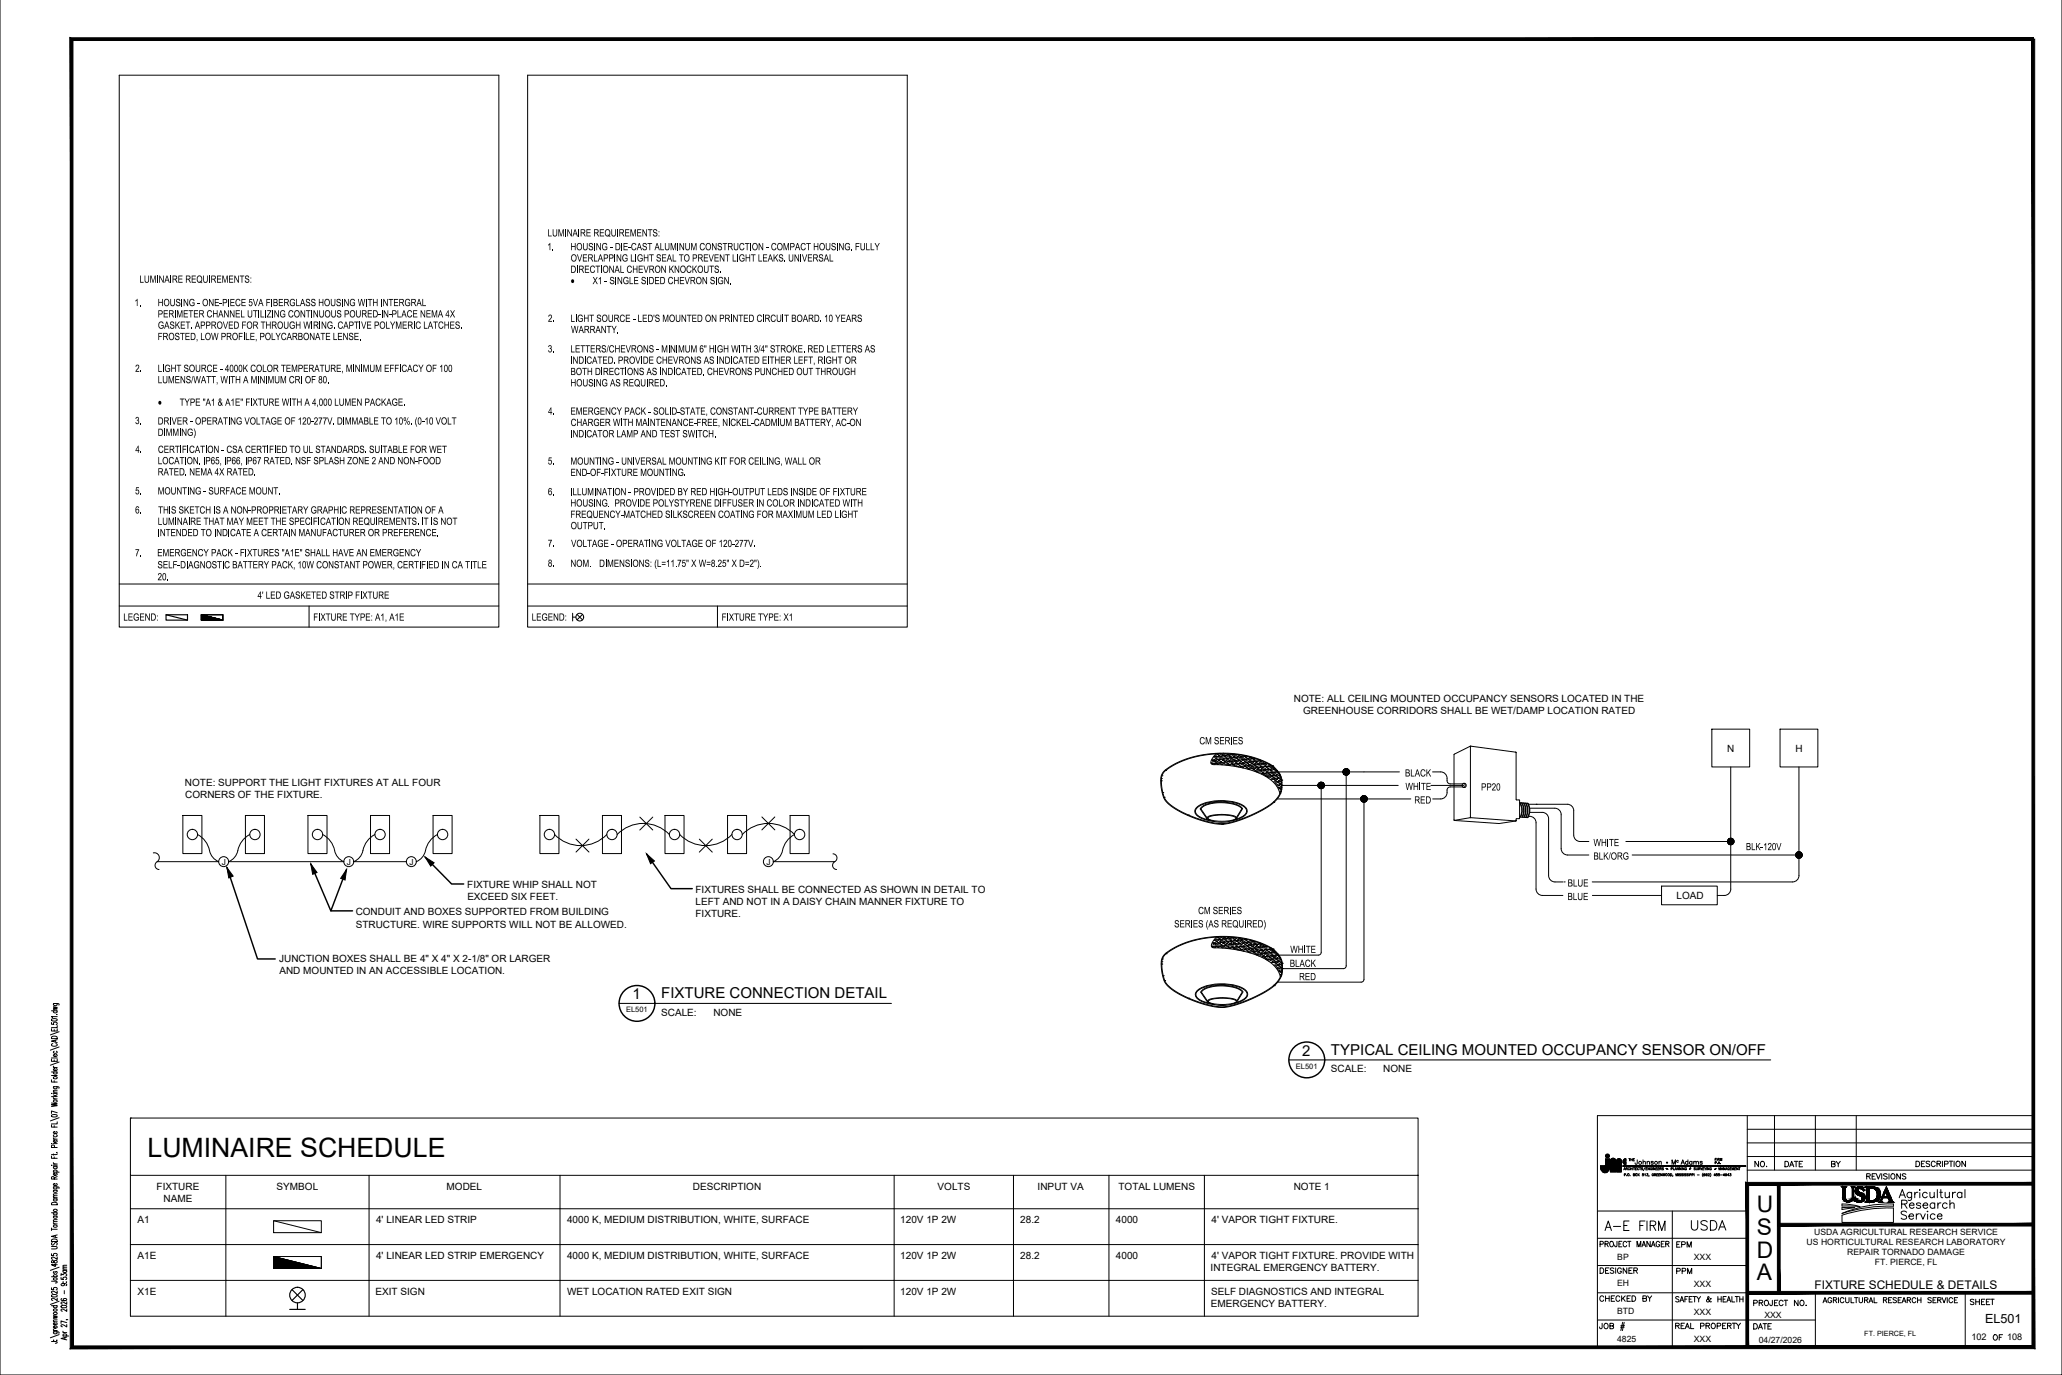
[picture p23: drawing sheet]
<svg xmlns="http://www.w3.org/2000/svg" width="914mm" height="610mm" viewBox="0 0 914 610" stroke-linecap="round" stroke-linejoin="round" font-family="sans-serif">
<defs><g id="words">
<text font-size="11.8" x="65.4" y="512.8">LUMINAIRE SCHEDULE</text>
<g font-size="10.1">
<text x="779" y="537.4">U</text>
<text x="779" y="547.5">S</text>
<text x="779" y="557.6">D</text>
<text x="779" y="567.6">A</text>
</g>
<g font-size="6.7">
<text x="280.4" y="443">1</text>
<text x="293.2" y="442.5">FIXTURE CONNECTION DETAIL</text>
<text x="590.2" y="467.5">TYPICAL CEILING MOUNTED OCCUPANCY SENSOR ON/OFF</text>
<text x="577.5" y="468">2</text>
</g>
<g font-size="5.7">
<text x="253.1" y="126">·</text>
<text x="70" y="179.9">·</text>
</g>
<text font-size="5.6" x="880.3" y="586.6">EL501</text>
<text font-size="5.3" x="804.7" y="571.6">FIXTURE SCHEDULE &amp; DETAILS</text>
<g font-size="5">
<text x="242.8" y="104.8">LUMINAIRE REQUIREMENTS:</text>
<text x="242.7" y="110.9">1.</text>
<text x="253" y="110.9">HOUSING - DIE-CAST ALUMINUM CONSTRUCTION - COMPACT HOUSING. FULLY</text>
<text x="253.1" y="116">OVERLAPPING LIGHT SEAL TO PREVENT LIGHT LEAKS. UNIVERSAL</text>
<text x="61.9" y="125.3">LUMINAIRE REQUIREMENTS:</text>
<text x="253" y="121">DIRECTIONAL CHEVRON KNOCKOUTS.</text>
<text x="262.8" y="126">X1 - SINGLE SIDED CHEVRON SIGN.</text>
<text x="59.7" y="135.7">1.</text>
<text x="69.9" y="135.7">HOUSING - ONE-PIECE 5VA FIBERGLASS HOUSING WITH INTERGRAL</text>
<text x="69.9" y="140.7">PERIMETER CHANNEL UTILIZING CONTINUOUS POURED-IN-PLACE NEMA 4X</text>
<text x="243" y="142.7">2.</text>
<text x="253" y="142.7">LIGHT SOURCE - LED'S MOUNTED ON PRINTED CIRCUIT BOARD. 10 YEARS</text>
<text x="70" y="145.7">GASKET. APPROVED FOR THROUGH WIRING. CAPTIVE POLYMERIC LATCHES.</text>
<text x="253.2" y="147.7">WARRANTY.</text>
<text x="69.9" y="150.8">FROSTED, LOW PROFILE, POLYCARBONATE LENSE.</text>
<text x="242.9" y="156.2">3.</text>
<text x="252.9" y="161.3">INDICATED. PROVIDE CHEVRONS AS INDICATED EITHER LEFT, RIGHT OR</text>
<text x="253" y="156.3">LETTERS/CHEVRONS - MINIMUM 6&quot; HIGH WITH 3/4&quot; STROKE. RED LETTERS AS</text>
<text x="60" y="164.8">2.</text>
<text x="70" y="164.9">LIGHT SOURCE - 4000K COLOR TEMPERATURE, MINIMUM EFFICACY OF 100</text>
<text x="253" y="166.3">BOTH DIRECTIONS AS INDICATED. CHEVRONS PUNCHED OUT THROUGH</text>
<text x="70" y="169.9">LUMENS/WATT, WITH A MINIMUM CRI OF 80.</text>
<text x="253" y="171.3">HOUSING AS REQUIRED.</text>
<text x="79.7" y="179.9">TYPE &quot;A1 &amp; A1E&quot; FIXTURE WITH A 4,000 LUMEN PACKAGE.</text>
<text x="243" y="183.8">4.</text>
<text x="253" y="183.8">EMERGENCY PACK - SOLID-STATE, CONSTANT-CURRENT TYPE BATTERY</text>
<text x="59.9" y="188">3.</text>
<text x="69.9" y="188.2">DRIVER - OPERATING VOLTAGE OF 120-277V. DIMMABLE TO 10%. (0-10 VOLT</text>
<text x="253.1" y="188.9">CHARGER WITH MAINTENANCE-FREE, NICKEL-CADMIUM BATTERY, AC-ON</text>
<text x="69.9" y="193.2">DIMMING)</text>
<text x="252.9" y="193.9">INDICATOR LAMP AND TEST SWITCH.</text>
<text x="60" y="200.7">4.</text>
<text x="70" y="200.8">CERTIFICATION - CSA CERTIFIED TO UL STANDARDS. SUITABLE FOR WET</text>
<text x="70" y="205.8">LOCATION. IP65, IP66, IP67 RATED. NSF SPLASH ZONE 2 AND NON-FOOD</text>
<text x="243" y="205.9">5.</text>
<text x="253" y="206">MOUNTING - UNIVERSAL MOUNTING KIT FOR CEILING, WALL OR</text>
<text x="69.9" y="210.8">RATED. NEMA 4X RATED.</text>
<text x="253" y="211">END-OF-FIXTURE MOUNTING.</text>
<text x="59.9" y="219.1">5.</text>
<text x="70" y="219.2">MOUNTING - SURFACE MOUNT.</text>
<text x="243" y="219.5">6.</text>
<text x="252.9" y="219.6">ILLUMINATION - PROVIDED BY RED HIGH-OUTPUT LEDS INSIDE OF FIXTURE</text>
<text x="59.9" y="227.6">6.</text>
<text x="70.1" y="227.7">THIS SKETCH IS A NON-PROPRIETARY GRAPHIC REPRESENTATION OF A</text>
<text x="253" y="224.6">HOUSING. PROVIDE POLYSTYRENE DIFFUSER IN COLOR INDICATED WITH</text>
<text x="70" y="232.7">LUMINAIRE THAT MAY MEET THE SPECIFICATION REQUIREMENTS. IT IS NOT</text>
<text x="253" y="229.6">FREQUENCY-MATCHED SILKSCREEN COATING FOR MAXIMUM LED LIGHT</text>
<text x="69.9" y="237.7">INTENDED TO INDICATE A CERTAIN MANUFACTURER OR PREFERENCE.</text>
<text x="253.1" y="234.6">OUTPUT.</text>
<text x="242.9" y="242.4">7.</text>
<text x="253.2" y="242.5">VOLTAGE - OPERATING VOLTAGE OF 120-277V.</text>
<text x="59.9" y="246.6">7.</text>
<text x="69.7" y="246.6">EMERGENCY PACK - FIXTURES &quot;A1E&quot; SHALL HAVE AN EMERGENCY</text>
<text x="69.8" y="252">SELF-DIAGNOSTIC BATTERY PACK, 10W CONSTANT POWER, CERTIFIED IN CA TITLE</text>
<text x="243" y="251.3">8.</text>
<text x="253" y="251.3">NOM. DIMENSIONS: (L=11.75&quot; X W=8.25&quot; X D=2&quot;).</text>
<text x="69.9" y="257.3">20.</text>
<text x="114.2" y="265.4">4' LED GASKETED STRIP FIXTURE</text>
<text x="54.7" y="275.2">LEGEND:</text>
<text x="138.9" y="275.2">FIXTURE TYPE: A1, A1E</text>
<text x="235.8" y="275.2">LEGEND:</text>
<text x="320" y="275.2">FIXTURE TYPE: X1</text>
</g>
<g font-size="4.9">
<text x="531.9" y="330">CM SERIES</text>
<text x="623.1" y="344.3">BLACK</text>
<text x="623.3" y="350.3">WHITE</text>
<text x="656.8" y="350.5">PP20</text>
<text x="627.2" y="356.2">RED</text>
<text x="706.6" y="375.1">WHITE</text>
<text x="774.2" y="376.9">BLK-120V</text>
<text x="706.6" y="381.1">BLK/ORG</text>
<text x="695.2" y="393">BLUE</text>
<text x="695.1" y="399">BLUE</text>
<text x="531.3" y="405.3">CM SERIES</text>
<text x="520.7" y="411.2">SERIES (AS REQUIRED)</text>
<text x="572.2" y="422.5">WHITE</text>
<text x="572" y="428.7">BLACK</text>
<text x="576.1" y="434.6">RED</text>
</g>
<g font-size="4.4">
<text x="573.8" y="311.1">NOTE: ALL CEILING MOUNTED OCCUPANCY SENSORS LOCATED IN THE</text>
<text x="577.9" y="316.5">GREENHOUSE CORRIDORS SHALL BE WET/DAMP LOCATION RATED</text>
<text x="765.9" y="333.2">N</text>
<text x="796.2" y="333.2">H</text>
<text x="82" y="348.5">NOTE: SUPPORT THE LIGHT FIXTURES AT ALL FOUR</text>
<text x="82.1" y="353.8">CORNERS OF THE FIXTURE.</text>
<text x="207.2" y="393.8">FIXTURE WHIP SHALL NOT</text>
<text x="308.4" y="395.8">FIXTURES SHALL BE CONNECTED AS SHOWN IN DETAIL TO</text>
<text x="207.2" y="399.2">EXCEED SIX FEET.</text>
<text x="308.5" y="401.2">LEFT AND NOT IN A DAISY CHAIN MANNER FIXTURE TO</text>
<text x="743.5" y="398.8">LOAD</text>
<text x="157.7" y="405.9">CONDUIT AND BOXES SUPPORTED FROM BUILDING</text>
<text x="308.4" y="406.5">FIXTURE.</text>
<text x="157.8" y="411.2">STRUCTURE. WIRE SUPPORTS WILL NOT BE ALLOWED.</text>
<text x="123.8" y="426.4">JUNCTION BOXES SHALL BE 4&quot; X 4&quot; X 2-1/8&quot; OR LARGER</text>
<text x="123.9" y="431.7">AND MOUNTED IN AN ACCESSIBLE LOCATION.</text>
<text x="293.2" y="450.4">SCALE:</text>
<text x="316.3" y="450.4">NONE</text>
<text x="590.2" y="475.5">SCALE:</text>
<text x="613.4" y="475.5">NONE</text>
<text x="69.4" y="527.4">FIXTURE</text>
<text x="122.7" y="527.5">SYMBOL</text>
<text x="198" y="527.5">MODEL</text>
<text x="307.3" y="527.5">DESCRIPTION</text>
<text x="415.8" y="527.5">VOLTS</text>
<text x="460.2" y="527.4">INPUT VA</text>
<text x="496" y="527.5">TOTAL LUMENS</text>
<text x="573.7" y="527.5">NOTE 1</text>
<text x="72.5" y="532.7">NAME</text>
<text x="61" y="542.3">A1</text>
<text x="166.8" y="542.3">4' LINEAR LED STRIP</text>
<text x="251.4" y="542.3">4000 K, MEDIUM DISTRIBUTION, WHITE, SURFACE</text>
<text x="399.2" y="542.3">120V 1P 2W</text>
<text x="452.5" y="542.3">28.2</text>
<text x="494.9" y="542.3">4000</text>
<text x="537.2" y="542.3">4' VAPOR TIGHT FIXTURE.</text>
<text x="61" y="558.1">A1E</text>
<text x="166.8" y="558.1">4' LINEAR LED STRIP EMERGENCY</text>
<text x="251.4" y="558.1">4000 K, MEDIUM DISTRIBUTION, WHITE, SURFACE</text>
<text x="399.2" y="558.1">120V 1P 2W</text>
<text x="452.5" y="558.1">28.2</text>
<text x="494.9" y="558.1">4000</text>
<text x="536.9" y="563.5">INTEGRAL EMERGENCY BATTERY.</text>
<text x="537.2" y="558.1">4' VAPOR TIGHT FIXTURE. PROVIDE WITH</text>
<text x="61" y="574">X1E</text>
<text x="166.5" y="574">EXIT SIGN</text>
<text x="251.5" y="574">WET LOCATION RATED EXIT SIGN</text>
<text x="399.2" y="574">120V 1P 2W</text>
<text x="537.1" y="574">SELF DIAGNOSTICS AND INTEGRAL</text>
<text x="536.9" y="579.4">EMERGENCY BATTERY.</text>
</g>
<g font-size="4.1">
<text x="874.3" y="594.1">102</text>
<text x="890" y="594.1">108</text>
</g>
<g font-size="3.8">
<text x="804.5" y="547.6">USDA AGRICULTURAL RESEARCH SERVICE</text>
<text x="801.2" y="552.1">US HORTICULTURAL RESEARCH LABORATORY</text>
<text x="819.2" y="556.5">REPAIR TORNADO DAMAGE</text>
<text x="717.2" y="558.5">BP</text>
<text x="751.2" y="558.7">XXX</text>
<text x="831.4" y="561">FT. PIERCE, FL</text>
<text x="717.1" y="570.3">EH</text>
<text x="751.1" y="570.5">XXX</text>
<text x="717.1" y="582.7">BTD</text>
<text x="751.1" y="582.8">XXX</text>
<text x="782.4" y="584.5">XXX</text>
<text x="717.1" y="594.9">4825</text>
<text x="751.1" y="595">XXX</text>
<text x="779.9" y="595.2">04/27/2026</text>
</g>
<g font-size="3.7">
<text x="98.4" y="383.4">J</text>
<text x="153.8" y="383.4">J</text>
<text x="181.6" y="383.4">J</text>
<text x="339.9" y="383.4">J</text>
</g>
<g font-size="3.3">
<text x="277.7" y="448.7">EL501</text>
<text x="574.7" y="473.8">EL501</text>
</g>
<text font-size="3.2" x="826.7" y="592.4">FT. PIERCE, FL</text>
</g></defs>
<!-- layer: EN-LITE -->
<g fill="none" stroke="#000" stroke-width=".44">
<path d="M121.3 541.2h21.2v5.3h-21.2zM121.3 557.1h21.2v5.3h-21.2zM121.3 541.2l21.2 5.3M121.3 557.1l21.2 5.3v-5.3M121.4 557.1v5.3M121.5 557.1v5.3M121.6 557.1v5.3M121.7 557.2v5.2M121.9 557.2v5.2M122 557.2v5.2M122.1 557.3v5.1M122.3 557.3v5.1"/>
<path d="M122.4 557.3v5.1M122.5 557.4v5M122.6 557.4v5M122.7 557.4v5M122.8 557.4v5M122.9 557.5v4.9M123 557.5v4.9M123.2 557.5v4.9M123.3 557.6v4.8M123.4 557.6v4.8M123.5 557.6v4.8M123.6 557.6v4.8"/>
<path d="M123.7 557.7v4.7M123.8 557.7v4.7M124 557.7v4.7M124.1 557.8v4.6M124.2 557.8v4.6M124.4 557.8v4.6M124.5 557.9v4.5M124.6 557.9v4.5M124.7 557.9v4.5M124.9 558v4.4M125 558v4.4M125.1 558v4.4"/>
<path d="M125.3 558.1v4.3M125.4 558.1v4.3M125.5 558.1v4.3M125.6 558.1v4.3M125.7 558.2v4.2M125.8 558.2v4.2M125.9 558.2v4.2M126 558.2v4.2M126.2 558.3v4.1M126.3 558.3v4.1M126.4 558.3v4.1M126.4 558.4v4"/>
<path d="M126.6 558.4v4M126.7 558.4v4M126.8 558.4v4M126.9 558.5v3.9M127.1 558.5v3.9M127.2 558.5v3.9M127.3 558.6v3.8M127.5 558.6v3.8M127.6 558.6v3.8M127.7 558.7v3.7M127.8 558.7v3.7M127.9 558.7v3.7"/>
<path d="M128 558.7v3.7M128.1 558.8v3.6M128.3 558.8v3.6M128.4 558.8v3.6M128.5 558.9v3.5M128.6 558.9v3.5M128.7 558.9v3.5M128.8 558.9v3.5M128.9 559v3.4M129 559v3.4M129.2 559v3.4M129.3 559.1v3.3"/>
<path d="M129.4 559.1v3.3M129.6 559.1v3.3M129.7 559.2v3.2M129.8 559.2v3.2M129.9 559.2v3.2M130.1 559.3v3.1M130.2 559.3v3.1M130.3 559.3v3.1M130.5 559.4v3M130.6 559.4v3M130.7 559.4v3M130.8 559.4v3"/>
<path d="M130.9 559.5v2.9M131 559.5v2.9M131.1 559.5v2.9M131.2 559.5v2.9M131.4 559.6v2.8M131.5 559.6v2.8M131.6 559.6v2.8M131.7 559.7v2.7M131.8 559.7v2.7M131.9 559.7v2.7M132 559.7v2.7M132.2 559.8v2.6"/>
<path d="M132.3 559.8v2.6M132.4 559.8v2.6M132.6 559.9v2.5M132.7 559.9v2.5M132.8 559.9v2.5M132.9 560v2.4M133.1 560v2.4M133.2 560v2.4M133.3 560.1v2.3M133.5 560.1v2.3M133.6 560.1v2.3M133.7 560.2v2.2"/>
<path d="M133.8 560.2v2.2M133.9 560.2v2.2M134 560.2v2.2M134.1 560.3v2.1M134.2 560.3v2.1M134.4 560.3v2.1M134.5 560.4v2M134.6 560.4v2M134.7 560.4v2M134.8 560.5v1.9M134.9 560.5v1.9M135 560.5v1.9"/>
<path d="M135.2 560.5v1.9M135.3 560.6v1.8M135.4 560.6v1.8M135.6 560.6v1.8M135.7 560.7v1.7M135.8 560.7v1.7M135.9 560.7v1.7M136 560.7v1.7M136.1 560.8v1.6M136.2 560.8v1.6M136.3 560.8v1.6M136.5 560.9v1.5"/>
<path d="M136.6 560.9v1.5M136.7 560.9v1.5M136.8 560.9v1.5M136.9 561v1.4M137 561v1.4M137.1 561v1.4M137.2 561v1.4M137.4 561.1v1.3M137.5 561.1v1.3M137.6 561.1v1.3M137.8 561.2v1.2M137.9 561.2v1.2"/>
<path d="M138 561.2v1.2M138.1 561.3v1.1M138.3 561.3v1.1M138.4 561.3v1.1M138.4 561.4v1M138.5 561.4v1M138.7 561.4v1M138.8 561.4v1M138.9 561.5v.9M139 561.5v.9M139.1 561.5v.9M139.2 561.6v.8"/>
<path d="M139.3 561.6v.8M139.4 561.6v.8M139.6 561.6v.8M139.7 561.7v.7M139.8 561.7v.7M139.9 561.7v.7M140 561.8v.6M140.1 561.8v.6M140.2 561.8v.6M140.4 561.8v.6M140.5 561.9v.5M140.6 561.9v.5"/>
<path d="M140.8 561.9v.5M140.9 562v.4M141 562v.4M141.1 562v.4M141.3 562.1v.3M141.4 562.1v.3M141.5 562.1v.3M141.7 562.2v.2M141.8 562.2v.2M141.9 562.2v.2M142 562.2v.2M142.1 562.3v.1"/>
<path d="M142.2 562.3v.1M142.3 562.3v.1"/>
</g>
<!-- layer: E-SCHEDULE-HEAVY -->
<path d="M57.8 495.7h.1M57.8 495.7h571.1v25.4h-571.1zM57.8 521.1v14.8h571.1M100.2 521.1v14.8M163.7 521.1v14.8M248.3 521.1v14.8M396.5 521.1v14.8M449.4 521.1v14.8M491.8 521.1v14.8M534.1 521.1v14.8M628.9 521.1v62.4h-571.1v-47.6" fill="none" stroke="#000" stroke-width=".44"/>
<!-- layer: E-SCHEDULE-LIGHT -->
<path d="M100.2 535.9v47.6M163.7 535.9v47.6M248.3 535.9v47.6M396.5 535.9v47.6M449.4 535.9v47.6M491.8 535.9v47.6M534.1 535.9v47.6M57.8 551.8h571.1M57.8 567.7h571.1" fill="none" stroke="#000" stroke-width=".44"/>
<!-- layer: E-LITE-EMER -->
<g fill="none" stroke="#000" stroke-width=".51">
<path d="M89.3 272.6h9.5v2.3h-9.5zM89.3 272.6l9.5 2.3v-2.3M89.3 272.6v2.3M89.4 272.6v2.3M89.6 272.6v2.3M89.7 272.6v2.3M89.8 272.7v2.2M89.9 272.7v2.2M90 272.7v2.2M90.1 272.8v2.1M90.2 272.8v2.1M90.3 272.8v2.1"/>
<path d="M90.4 272.8v2.1M90.6 272.9v2M90.7 272.9v2M90.8 272.9v2M90.9 272.9v2M91 273v1.9M91.1 273v1.9M91.2 273v1.9M91.3 273.1v1.8M91.4 273.1v1.8M91.5 273.1v1.8M91.7 273.1v1.8"/>
<path d="M91.8 273.2v1.7M91.9 273.2v1.7M92 273.2v1.7M92.1 273.3v1.6M92.2 273.3v1.6M92.3 273.3v1.6M92.4 273.3v1.6M92.5 273.4v1.5M92.6 273.4v1.5M92.8 273.4v1.5M92.9 273.5v1.4M93 273.5v1.4"/>
<path d="M93.1 273.5v1.4M93.2 273.5v1.4M93.3 273.6v1.3M93.4 273.6v1.3M93.5 273.6v1.3M93.6 273.6v1.3M93.8 273.7v1.2M93.9 273.7v1.2M94 273.7v1.2M94.1 273.7v1.2M94.2 273.8v1.1M94.3 273.8v1.1"/>
<path d="M94.4 273.8v1.1M94.5 273.9v1M94.6 273.9v1M94.8 273.9v1M94.9 273.9v1M95 274v.9M95.1 274v.9M95.2 274v.9M95.3 274.1v.8M95.4 274.1v.8M95.5 274.1v.8M95.6 274.1v.8"/>
<path d="M95.7 274.2v.7M95.9 274.2v.7M96 274.2v.7M96.1 274.2v.7M96.2 274.3v.6M96.3 274.3v.6M96.4 274.3v.6M96.5 274.4v.5M96.7 274.4v.5M96.9 274.4v.5M97 274.5v.4M97.1 274.5v.4"/>
<path d="M97.2 274.5v.4M97.3 274.6v.3M97.4 274.6v.3M97.5 274.6v.3M97.7 274.6v.3M97.7 274.7v.2M97.9 274.7v.2M98 274.7v.2M98.1 274.8v.1M98.2 274.8v.1M98.3 274.8v.1M98.4 274.8v.1"/>
<path d="M98.5 274.9h.1M98.6 274.9h.1M129.5 571.7l4.8 4.9M131.9 577.6v2.9M134.3 571.7l-4.8 4.9M128.5 580.5h6.9"/>
<circle cx="131.9" cy="574.2" r="3.4"/>
</g>
<!-- layer: EJ-DETL -->
<g fill="none" stroke="#000" stroke-width=".44">
<path d="M541.1 334.1l-6.9 .7-6.7 1.5-5.6 2.2-4.9 3-1.3 1.5-.7 2.1 .2 4.3 1.1 4.1a19.8 19.8 0 0 0 10.7 7.8l6 2.2 5.2 1.3 3.5 .4 3.4-.5 7.4-2.4 7.5-3.5 4.5-3.1 2.9-3.5a10 10 0 0 0-3.3-12.6l-3.4-1.8-5.3-1.9-4.7-1.1-4.5-.5-7-.1-2.2 3.4 .1 .9 .8 .5 6.8 .4 7.3 1.3a23 23 0 0 1 14.1 7.8l1.5 3.4M651.8 331l.3 .2M652.3 330.8l-.2 .3v31.2M672.3 333.7v20.7M672.3 333.7l-20.2-2.9-7.3 3.6v29.1M759.1 323.3h16.8v16.7h-16.8zM789.4 323.3h16.7v16.7h-16.7zM516.1 342l5-3.4 5.8-2.4 7.1-1.7 7-.6 7 .3 7.5 1.5 6.8 2.6 2 1.2 1.8 1.7a8.4 8.4 0 0 1 2.3 4.7l.1 1.1a11.3 11.3 0 0 1-7.1 11.2l-4.7 2.6-5.8 2.4-5.4 1.7-3.6 .5-4.7-.5-5.3-1.4-5.5-2.1-5.4-2.9a11.9 11.9 0 0 1-6.3-11.5l.2-3zM532.7 358l2.4-1.5 4-.8h4.8l4.1 .9 2 .9 1 1-3 4.7a12.6 12.6 0 0 1-13.1-.6l-2.7-4zM532.8 358.2l2.9-1.6 4.8-.7 6.3 .6 3.2 1.3a.85 .85 0 0 1 .7 .8 .85 .85 0 0 1-.6 .9l-1.8 3-.3-.4a18.2 18.2 0 0 0-12.5 .1l-.2 .5-2-3a.97 .97 0 0 1-.5-1.5zM566.4 354.2h59.2M566.9 342.2h53.7"/>
<path d="M568.5 348.2h51.5M585.9 348.2v74M597 342.2l-.1 86.4-.4 .6-.8 .2h-27M604.9 354.2l-.1 80.4-.4 .6-.8 .2h-37M634.5 348.2h14.6M635.3 342.2h3.6a3.3 3.3 0 0 1 2.9 4.4l.5 .7 .8 .2h5.8M648.6 347.6a.76 .76 0 0 1 1.1 .6 .76 .76 0 0 1-1.1 .7zM648.9 348.9h-5.8l-.8 .2a2.74 2.74 0 0 0-.7 2.9l-.5 1.1-1.6 1-4.2 .1M649.1 347.3a.94 .94 0 0 1 1.1 .9 .94 .94 0 0 1-1.1 .9M672.3 354.4l1.6 .5v7.8l-1.6 .5M674 355.9a6.2 6.2 0 0 1 .3 6.3M674.7 355.9a6.2 6.2 0 0 1 .2 6.4"/>
<path d="M674.9 355.9a6.2 6.2 0 0 1 .2 6.4M675.6 356a6.2 6.2 0 0 1 .1 6.4M675.8 356a6.2 6.2 0 0 1 .1 6.4M676.5 356.1a6.2 6.2 0 0 1 0 6.3M676.7 356.1a6.2 6.2 0 0 1 0 6.3M677.4 356.1a6.2 6.2 0 0 1-.1 6.4M677.7 356.6h17.3l1.3 .3 1 .7 .5 1.2 .1 11.4 .3 1.3 .7 .9 1.2 .6 4.5 .1M678.4 358.3h11.1l1.7 .6 .8 1 .3 1.3v15l.6 1.8 1 .8 1.2 .3h9.5M767.5 340v54.1l-.3 1.3-1.3 1.3-4.4 .3M797.8 340v48.2l-.3 1.2-1.3 1.3-1.3 .3h-88.8M535.8 362.4a17.2 17.2 0 0 1 12.1 0l.1 .3a8.1 8.1 0 0 1-6.2 1.4 8.1 8.1 0 0 1-6.2-1.4zM546 363.9a8.9 8.9 0 0 0 7-3.6 3.9 3.9 0 0 0-3.7-4.2 23.4 23.4 0 0 0-18.2 1.4 2.54 2.54 0 0 0-1.3 2.5 2.54 2.54 0 0 0 1.8 2.2l2.9 1.2 4.1 .8"/>
<path d="M548 363.2l3.1-1.3a2.47 2.47 0 0 0 1.7-2.5 2.47 2.47 0 0 0-1.9-2.3 23.7 23.7 0 0 0-19.2 .4 2.46 2.46 0 0 0-1.6 2.5 2.46 2.46 0 0 0 2 2.2l4.6 1.4M644.8 363.5l.3 .2M644.8 363.5l.2 .2M652 362.5l-6.9 1.2M652.1 362.3l.2 .2M652.1 362.3l-.2 .2M652.1 362.5l20 1.4 .2-.2-.2 .3-7.3 1.1-19.8-1.4M652.1 362.5h-.1M672.3 363.2v.6M673.9 362.2l3.5 .3M674.1 362.2a6.2 6.2 0 0 0-.2-6.3l3.6 .2a5.5 5.5 0 0 1-.1 6.4M677.8 361.9h.5"/>
<path d="M678.3 361.9l1.3 .3 1 .8 .6 1.8v29.3l.3 1.3 .7 1 1.2 .5 9.7 .1M678.4 360.2h6.2l1.1 .6 .8 1 .2 1.2 .1 25.8 .6 1.1 1.5 1 4.3 .1M721 373.1h46.5M723.8 379.1h74M706.2 397h30.6M736.8 392.9h24.7v8.2h-24.7zM541.4 415.4l-7 .6-6.2 1.4-5.8 2.2-5 3.1-1.4 1.4-.8 2.1 .3 4.4 1 4.1a19.6 19.6 0 0 0 10.7 7.8l6 2.3 5.2 1.2 3.8 .4 3.4-.5 7.1-2.4 7.8-3.7 4.4-3 2.7-3.4a10.1 10.1 0 0 0-3.4-12.6l-3-1.6-3.9-1.5-8.6-1.9-9.3-.4-1.7 2.3a1.52 1.52 0 0 0-.4 2 1.52 1.52 0 0 0 2.1 .5l6.5 .5 6.3 1.2a23.1 23.1 0 0 1 14.1 7.8l1.5 3.4M516.3 423.2l4.5-3.1 5.9-2.5 6.9-1.7 7.6-.7 7.6 .3 7.3 1.5 7.1 2.9 3.1 2.6a8.3 8.3 0 0 1 2.3 4.6l.1 1.2a11.4 11.4 0 0 1-7.1 11.2l-5.5 2.9-4.9 2.1-5.2 1.6-3.8 .6-4.3-.5-5.8-1.5-5-1.9-5.9-3a11.9 11.9 0 0 1-6.2-11.6l.2-2.9zM533.1 439.1l2.4-1.4 4.3-.8 4.7 .1 3.9 .9 1.8 .8 1 1.1-3 4.6a12.6 12.6 0 0 1-13-.6l-2.8-4zM533.2 439.3l2.6-1.4 5.2-.8 5.7 .5 3.5 1.5a.86 .86 0 0 1 .7 .8 .86 .86 0 0 1-.6 .8l-1.8 3-.2-.3a18.2 18.2 0 0 0-12.6 .1l-.2 .4-2-2.9a.97 .97 0 0 1-.3-1.7zM567.1 423.4h17.5M536 443.7a17.2 17.2 0 0 1 12.1 0l.2 .2a8.1 8.1 0 0 1-6.2 1.4 8.1 8.1 0 0 1-6.3-1.4z"/>
<path d="M546.2 445.2a8.9 8.9 0 0 0 7-3.7 3.9 3.9 0 0 0-3.7-4.1 23.4 23.4 0 0 0-18.1 1.4 2.54 2.54 0 0 0-1.3 2.4 2.54 2.54 0 0 0 1.7 2.2l2.9 1.3 4.1 .7M548.2 444.4l3.1-1.3a2.47 2.47 0 0 0 1.7-2.4 2.47 2.47 0 0 0-1.9-2.3 23.7 23.7 0 0 0-19.2 .3 2.46 2.46 0 0 0-1.6 2.5 2.46 2.46 0 0 0 2.1 2.2l4.5 1.5"/>
</g>
<g fill="#000">
<circle cx="537" cy="338.2" r=".18"/>
<circle cx="537.1" cy="338.3" r=".18"/>
<circle cx="537.3" cy="338.5" r=".18"/>
<circle cx="537.3" cy="338.6" r=".18"/>
<circle cx="537.5" cy="338.6" r=".18"/>
<circle cx="537.5" cy="336.6" r=".18"/>
<circle cx="537.6" cy="337.1" r=".18"/>
<circle cx="537.6" cy="337.2" r=".18"/>
<circle cx="537.6" cy="338.3" r=".18"/>
<circle cx="537.7" cy="337.6" r=".18"/>
<circle cx="537.9" cy="337.1" r=".18"/>
<circle cx="538" cy="337.1" r=".18"/>
<circle cx="538.1" cy="338.5" r=".18"/>
<circle cx="538.2" cy="335.6" r=".18"/>
<circle cx="538.3" cy="335.5" r=".18"/>
<circle cx="538.3" cy="336.6" r=".18"/>
<circle cx="538.3" cy="337" r=".18"/>
<circle cx="538.4" cy="337.7" r=".18"/>
<circle cx="538.4" cy="336.9" r=".18"/>
<circle cx="538.4" cy="338.5" r=".18"/>
<circle cx="538.4" cy="338.8" r=".18"/>
<circle cx="538.6" cy="335.5" r=".18"/>
<circle cx="538.6" cy="337.6" r=".18"/>
<circle cx="538.6" cy="337" r=".18"/>
<circle cx="538.7" cy="337.7" r=".18"/>
<circle cx="538.8" cy="338.3" r=".18"/>
<circle cx="538.9" cy="338.4" r=".18"/>
<circle cx="538.9" cy="335.5" r=".18"/>
<circle cx="539" cy="335" r=".18"/>
<circle cx="539" cy="336.1" r=".18"/>
<circle cx="539" cy="336.2" r=".18"/>
<circle cx="539.1" cy="337.2" r=".18"/>
<circle cx="539.1" cy="338.5" r=".18"/>
<circle cx="539.1" cy="338.3" r=".18"/>
<circle cx="539.1" cy="336.9" r=".18"/>
<circle cx="539.1" cy="336" r=".18"/>
<circle cx="539.2" cy="338.1" r=".18"/>
<circle cx="539.3" cy="336.1" r=".18"/>
<circle cx="539.3" cy="335.4" r=".18"/>
<circle cx="539.4" cy="336.9" r=".18"/>
<circle cx="539.5" cy="334.2" r=".18"/>
<circle cx="539.5" cy="337.6" r=".18"/>
<circle cx="539.6" cy="338.3" r=".18"/>
<circle cx="539.7" cy="335.5" r=".18"/>
<circle cx="539.7" cy="334.5" r=".18"/>
<circle cx="539.7" cy="334.4" r=".18"/>
<circle cx="539.7" cy="336.6" r=".18"/>
<circle cx="539.8" cy="338.7" r=".18"/>
<circle cx="539.8" cy="335.5" r=".18"/>
<circle cx="539.8" cy="334.6" r=".18"/>
<circle cx="539.8" cy="336.6" r=".18"/>
<circle cx="539.9" cy="337.7" r=".18"/>
<circle cx="539.9" cy="336.8" r=".18"/>
<circle cx="539.9" cy="338.8" r=".18"/>
<circle cx="539.9" cy="335.6" r=".18"/>
<circle cx="539.9" cy="338.3" r=".18"/>
<circle cx="540.1" cy="335.3" r=".18"/>
<circle cx="540.1" cy="336.9" r=".18"/>
<circle cx="540.3" cy="335" r=".18"/>
<circle cx="540.3" cy="337.1" r=".18"/>
<circle cx="540.3" cy="334.7" r=".18"/>
<circle cx="540.4" cy="337" r=".18"/>
<circle cx="540.4" cy="338.2" r=".18"/>
<circle cx="540.4" cy="335.3" r=".18"/>
<circle cx="540.4" cy="337.2" r=".18"/>
<circle cx="540.5" cy="335" r=".18"/>
<circle cx="540.5" cy="336.1" r=".18"/>
<circle cx="540.6" cy="337.1" r=".18"/>
<circle cx="540.6" cy="338.3" r=".18"/>
<circle cx="540.6" cy="338.2" r=".18"/>
<circle cx="540.6" cy="336.7" r=".18"/>
<circle cx="540.8" cy="336.2" r=".18"/>
<circle cx="540.8" cy="338.5" r=".18"/>
<circle cx="540.9" cy="335.5" r=".18"/>
<circle cx="540.9" cy="335.2" r=".18"/>
<circle cx="540.9" cy="337.6" r=".18"/>
<circle cx="540.9" cy="336.7" r=".18"/>
<circle cx="541" cy="335.6" r=".18"/>
<circle cx="541.2" cy="338.1" r=".18"/>
<circle cx="541.2" cy="334.4" r=".18"/>
<circle cx="541.2" cy="335.5" r=".18"/>
<circle cx="541.2" cy="334.2" r=".18"/>
<circle cx="541.2" cy="337.6" r=".18"/>
<circle cx="541.3" cy="336.6" r=".18"/>
<circle cx="541.3" cy="337.7" r=".18"/>
<circle cx="541.3" cy="338.8" r=".18"/>
<circle cx="541.4" cy="336.6" r=".18"/>
<circle cx="541.4" cy="335.5" r=".18"/>
<circle cx="541.5" cy="338.1" r=".18"/>
<circle cx="541.5" cy="336.1" r=".18"/>
<circle cx="541.5" cy="338.2" r=".18"/>
<circle cx="541.6" cy="338.3" r=".18"/>
<circle cx="541.6" cy="335.1" r=".18"/>
<circle cx="541.7" cy="335.6" r=".18"/>
<circle cx="541.7" cy="339" r=".18"/>
<circle cx="541.9" cy="336.9" r=".18"/>
<circle cx="541.9" cy="338" r=".18"/>
<circle cx="541.9" cy="335.1" r=".18"/>
<circle cx="542" cy="334.5" r=".18"/>
<circle cx="542" cy="334.9" r=".18"/>
<circle cx="542" cy="336.6" r=".18"/>
<circle cx="542" cy="336" r=".18"/>
<circle cx="542.1" cy="338.7" r=".18"/>
<circle cx="542.1" cy="337.1" r=".18"/>
<circle cx="542.1" cy="334.7" r=".18"/>
<circle cx="542.1" cy="338.2" r=".18"/>
<circle cx="542.1" cy="336.7" r=".18"/>
<circle cx="542.1" cy="337" r=".18"/>
<circle cx="542.2" cy="336.5" r=".18"/>
<circle cx="542.4" cy="338.3" r=".18"/>
<circle cx="542.4" cy="335" r=".18"/>
<circle cx="542.5" cy="336.5" r=".18"/>
<circle cx="542.5" cy="336.2" r=".18"/>
<circle cx="542.6" cy="335" r=".18"/>
<circle cx="542.6" cy="337.1" r=".18"/>
<circle cx="542.6" cy="338.5" r=".18"/>
<circle cx="542.7" cy="335.1" r=".18"/>
<circle cx="542.7" cy="337.9" r=".18"/>
<circle cx="542.7" cy="334.4" r=".18"/>
<circle cx="542.8" cy="335.5" r=".18"/>
<circle cx="542.8" cy="336.6" r=".18"/>
<circle cx="542.8" cy="337.7" r=".18"/>
<circle cx="542.9" cy="338.8" r=".18"/>
<circle cx="542.9" cy="336.4" r=".18"/>
<circle cx="543" cy="337.9" r=".18"/>
<circle cx="543" cy="334.2" r=".18"/>
<circle cx="543" cy="337.6" r=".18"/>
<circle cx="543.2" cy="335.6" r=".18"/>
<circle cx="543.2" cy="334.9" r=".18"/>
<circle cx="543.2" cy="337.7" r=".18"/>
<circle cx="543.2" cy="335.5" r=".18"/>
<circle cx="543.3" cy="337.8" r=".18"/>
<circle cx="543.4" cy="334.9" r=".18"/>
<circle cx="543.4" cy="337.8" r=".18"/>
<circle cx="543.5" cy="335.6" r=".18"/>
<circle cx="543.5" cy="334.9" r=".18"/>
<circle cx="543.5" cy="339" r=".18"/>
<circle cx="543.5" cy="336" r=".18"/>
<circle cx="543.5" cy="337.1" r=".18"/>
<circle cx="543.6" cy="338.2" r=".18"/>
<circle cx="543.7" cy="336.9" r=".18"/>
<circle cx="543.7" cy="336.3" r=".18"/>
<circle cx="543.7" cy="336.1" r=".18"/>
<circle cx="543.8" cy="338.2" r=".18"/>
<circle cx="543.8" cy="336.2" r=".18"/>
<circle cx="543.9" cy="334.7" r=".18"/>
<circle cx="543.9" cy="337" r=".18"/>
<circle cx="543.9" cy="334.8" r=".18"/>
<circle cx="544" cy="339.2" r=".18"/>
<circle cx="544" cy="336.3" r=".18"/>
<circle cx="544.1" cy="338.3" r=".18"/>
<circle cx="544.2" cy="334.4" r=".18"/>
<circle cx="544.2" cy="337.7" r=".18"/>
<circle cx="544.2" cy="335.4" r=".18"/>
<circle cx="544.3" cy="334.5" r=".18"/>
<circle cx="544.3" cy="336.5" r=".18"/>
<circle cx="544.3" cy="336.2" r=".18"/>
<circle cx="544.3" cy="337.6" r=".18"/>
<circle cx="544.3" cy="336.6" r=".18"/>
<circle cx="544.3" cy="338.7" r=".18"/>
<circle cx="544.4" cy="338.7" r=".18"/>
<circle cx="544.4" cy="334.6" r=".18"/>
<circle cx="544.4" cy="338.4" r=".18"/>
<circle cx="544.4" cy="338.8" r=".18"/>
<circle cx="544.4" cy="336.2" r=".18"/>
<circle cx="544.5" cy="337.7" r=".18"/>
<circle cx="544.7" cy="334.7" r=".18"/>
<circle cx="544.7" cy="339.1" r=".18"/>
<circle cx="544.8" cy="337.6" r=".18"/>
<circle cx="544.9" cy="335.1" r=".18"/>
<circle cx="544.9" cy="337.2" r=".18"/>
<circle cx="544.9" cy="339.3" r=".18"/>
<circle cx="545" cy="337.6" r=".18"/>
<circle cx="545" cy="335.4" r=".18"/>
<circle cx="545" cy="334.9" r=".18"/>
<circle cx="545" cy="334.7" r=".18"/>
<circle cx="545" cy="337.3" r=".18"/>
<circle cx="545" cy="336" r=".18"/>
<circle cx="545" cy="339.1" r=".18"/>
<circle cx="545.1" cy="337.1" r=".18"/>
<circle cx="545.1" cy="338.2" r=".18"/>
<circle cx="545.1" cy="339.3" r=".18"/>
<circle cx="545.2" cy="336.1" r=".18"/>
<circle cx="545.2" cy="335.6" r=".18"/>
<circle cx="545.2" cy="339" r=".18"/>
<circle cx="545.4" cy="335.6" r=".18"/>
<circle cx="545.4" cy="336.9" r=".18"/>
<circle cx="545.5" cy="334.6" r=".18"/>
<circle cx="545.5" cy="337.7" r=".18"/>
<circle cx="545.5" cy="339" r=".18"/>
<circle cx="545.5" cy="336.1" r=".18"/>
<circle cx="545.5" cy="335.7" r=".18"/>
<circle cx="545.6" cy="334.7" r=".18"/>
<circle cx="545.7" cy="334.4" r=".18"/>
<circle cx="545.7" cy="337" r=".18"/>
<circle cx="545.7" cy="335.5" r=".18"/>
<circle cx="545.7" cy="336.6" r=".18"/>
<circle cx="545.7" cy="337.5" r=".18"/>
<circle cx="545.8" cy="337.6" r=".18"/>
<circle cx="545.8" cy="338.7" r=".18"/>
<circle cx="545.9" cy="338.3" r=".18"/>
<circle cx="546" cy="336" r=".18"/>
<circle cx="546" cy="336.1" r=".18"/>
<circle cx="546" cy="337.5" r=".18"/>
<circle cx="546" cy="338.2" r=".18"/>
<circle cx="546.1" cy="336.1" r=".18"/>
<circle cx="546.1" cy="338.4" r=".18"/>
<circle cx="546.2" cy="338.3" r=".18"/>
<circle cx="546.2" cy="334.5" r=".18"/>
<circle cx="546.3" cy="338.9" r=".18"/>
<circle cx="546.5" cy="334.9" r=".18"/>
<circle cx="546.5" cy="336" r=".18"/>
<circle cx="546.5" cy="337.4" r=".18"/>
<circle cx="546.5" cy="334.5" r=".18"/>
<circle cx="546.5" cy="337.1" r=".18"/>
<circle cx="546.5" cy="337.6" r=".18"/>
<circle cx="546.6" cy="334.6" r=".18"/>
<circle cx="546.6" cy="338.9" r=".18"/>
<circle cx="546.6" cy="338.1" r=".18"/>
<circle cx="546.6" cy="336.7" r=".18"/>
<circle cx="546.6" cy="339.2" r=".18"/>
<circle cx="546.6" cy="338.8" r=".18"/>
<circle cx="546.7" cy="336.8" r=".18"/>
<circle cx="546.7" cy="335.9" r=".18"/>
<circle cx="546.7" cy="335.4" r=".18"/>
<circle cx="547" cy="334.4" r=".18"/>
<circle cx="547" cy="335.6" r=".18"/>
<circle cx="547" cy="339" r=".18"/>
<circle cx="547" cy="338.8" r=".18"/>
<circle cx="547" cy="335.9" r=".18"/>
<circle cx="547.1" cy="335.1" r=".18"/>
<circle cx="547.2" cy="337.2" r=".18"/>
<circle cx="547.2" cy="339.3" r=".18"/>
<circle cx="547.2" cy="336.9" r=".18"/>
<circle cx="547.2" cy="335.4" r=".18"/>
<circle cx="547.2" cy="335.2" r=".18"/>
<circle cx="547.3" cy="336.5" r=".18"/>
<circle cx="547.3" cy="337.3" r=".18"/>
<circle cx="547.3" cy="337.6" r=".18"/>
<circle cx="547.3" cy="339.4" r=".18"/>
<circle cx="547.3" cy="338.7" r=".18"/>
<circle cx="547.4" cy="334.7" r=".18"/>
<circle cx="547.4" cy="337" r=".18"/>
<circle cx="547.5" cy="335.8" r=".18"/>
<circle cx="547.6" cy="337.3" r=".18"/>
<circle cx="547.7" cy="338.3" r=".18"/>
<circle cx="547.7" cy="335.7" r=".18"/>
<circle cx="547.8" cy="337.7" r=".18"/>
<circle cx="547.8" cy="338.7" r=".18"/>
<circle cx="547.8" cy="336.1" r=".18"/>
<circle cx="547.9" cy="337.8" r=".18"/>
<circle cx="547.9" cy="338.4" r=".18"/>
<circle cx="547.9" cy="334.9" r=".18"/>
<circle cx="548" cy="336" r=".18"/>
<circle cx="548" cy="337.1" r=".18"/>
<circle cx="548" cy="337.2" r=".18"/>
<circle cx="548" cy="338.2" r=".18"/>
<circle cx="548.1" cy="339.2" r=".18"/>
<circle cx="548.1" cy="338.7" r=".18"/>
<circle cx="548.1" cy="339.7" r=".18"/>
<circle cx="548.3" cy="335.7" r=".18"/>
<circle cx="548.3" cy="336.2" r=".18"/>
<circle cx="548.3" cy="337.6" r=".18"/>
<circle cx="548.4" cy="338.3" r=".18"/>
<circle cx="548.4" cy="339.9" r=".18"/>
<circle cx="548.4" cy="336.3" r=".18"/>
<circle cx="548.5" cy="335.4" r=".18"/>
<circle cx="548.5" cy="338.6" r=".18"/>
<circle cx="548.6" cy="335.7" r=".18"/>
<circle cx="548.7" cy="335.4" r=".18"/>
<circle cx="548.8" cy="336.5" r=".18"/>
<circle cx="548.8" cy="335.6" r=".18"/>
<circle cx="548.8" cy="339" r=".18"/>
<circle cx="548.8" cy="337.6" r=".18"/>
<circle cx="548.8" cy="337.1" r=".18"/>
<circle cx="548.8" cy="338.7" r=".18"/>
<circle cx="548.8" cy="334.6" r=".18"/>
<circle cx="548.9" cy="339.8" r=".18"/>
<circle cx="548.9" cy="336.7" r=".18"/>
<circle cx="548.9" cy="338.8" r=".18"/>
<circle cx="548.9" cy="334.7" r=".18"/>
<circle cx="549" cy="336.9" r=".18"/>
<circle cx="549" cy="338.9" r=".18"/>
<circle cx="549" cy="335.6" r=".18"/>
<circle cx="549.1" cy="337.1" r=".18"/>
<circle cx="549.2" cy="334.7" r=".18"/>
<circle cx="549.2" cy="337" r=".18"/>
<circle cx="549.3" cy="338.5" r=".18"/>
<circle cx="549.4" cy="338.3" r=".18"/>
<circle cx="549.4" cy="335.2" r=".18"/>
<circle cx="549.5" cy="337.2" r=".18"/>
<circle cx="549.5" cy="334.8" r=".18"/>
<circle cx="549.5" cy="335.9" r=".18"/>
<circle cx="549.5" cy="339.3" r=".18"/>
<circle cx="549.5" cy="337" r=".18"/>
<circle cx="549.6" cy="337" r=".18"/>
<circle cx="549.6" cy="338.1" r=".18"/>
<circle cx="549.6" cy="337.3" r=".18"/>
<circle cx="549.6" cy="339.2" r=".18"/>
<circle cx="549.6" cy="338.5" r=".18"/>
<circle cx="549.6" cy="336.1" r=".18"/>
<circle cx="549.7" cy="338.4" r=".18"/>
<circle cx="549.8" cy="335.5" r=".18"/>
<circle cx="549.8" cy="339.9" r=".18"/>
<circle cx="549.9" cy="339.7" r=".18"/>
<circle cx="550" cy="335.7" r=".18"/>
<circle cx="550.1" cy="337.8" r=".18"/>
<circle cx="550.1" cy="338.4" r=".18"/>
<circle cx="550.1" cy="337.6" r=".18"/>
<circle cx="550.1" cy="339.9" r=".18"/>
<circle cx="550.1" cy="335.5" r=".18"/>
<circle cx="550.1" cy="335.8" r=".18"/>
<circle cx="550.2" cy="335.4" r=".18"/>
<circle cx="550.2" cy="340" r=".18"/>
<circle cx="550.2" cy="336.5" r=".18"/>
<circle cx="550.2" cy="337.6" r=".18"/>
<circle cx="550.3" cy="338.7" r=".18"/>
<circle cx="550.3" cy="335.4" r=".18"/>
<circle cx="550.3" cy="339.8" r=".18"/>
<circle cx="550.3" cy="336.9" r=".18"/>
<circle cx="550.5" cy="335.6" r=".18"/>
<circle cx="550.5" cy="339" r=".18"/>
<circle cx="550.6" cy="335.4" r=".18"/>
<circle cx="550.6" cy="336.2" r=".18"/>
<circle cx="550.6" cy="339.8" r=".18"/>
<circle cx="550.6" cy="336.9" r=".18"/>
<circle cx="550.6" cy="338.3" r=".18"/>
<circle cx="550.7" cy="338.4" r=".18"/>
<circle cx="550.7" cy="336.9" r=".18"/>
<circle cx="550.9" cy="338.3" r=".18"/>
<circle cx="551" cy="335.9" r=".18"/>
<circle cx="551" cy="337" r=".18"/>
<circle cx="551" cy="338.1" r=".18"/>
<circle cx="551.1" cy="339.2" r=".18"/>
<circle cx="551.1" cy="336.8" r=".18"/>
<circle cx="551.1" cy="338.3" r=".18"/>
<circle cx="551.2" cy="336.7" r=".18"/>
<circle cx="551.2" cy="338.3" r=".18"/>
<circle cx="551.2" cy="338.8" r=".18"/>
<circle cx="551.3" cy="336.8" r=".18"/>
<circle cx="551.3" cy="335.3" r=".18"/>
<circle cx="551.4" cy="339.7" r=".18"/>
<circle cx="551.4" cy="336.1" r=".18"/>
<circle cx="551.4" cy="338.4" r=".18"/>
<circle cx="551.6" cy="338.2" r=".18"/>
<circle cx="551.6" cy="335.3" r=".18"/>
<circle cx="551.7" cy="339.7" r=".18"/>
<circle cx="551.7" cy="335.3" r=".18"/>
<circle cx="551.7" cy="335.2" r=".18"/>
<circle cx="551.7" cy="336.4" r=".18"/>
<circle cx="551.8" cy="337.3" r=".18"/>
<circle cx="551.8" cy="337.5" r=".18"/>
<circle cx="551.8" cy="339.4" r=".18"/>
<circle cx="551.8" cy="338.6" r=".18"/>
<circle cx="551.8" cy="335.3" r=".18"/>
<circle cx="551.8" cy="339.7" r=".18"/>
<circle cx="551.8" cy="337.6" r=".18"/>
<circle cx="551.9" cy="336.7" r=".18"/>
<circle cx="551.9" cy="339.5" r=".18"/>
<circle cx="551.9" cy="339.9" r=".18"/>
<circle cx="552" cy="335.4" r=".18"/>
<circle cx="552.1" cy="335.2" r=".18"/>
<circle cx="552.1" cy="339.6" r=".18"/>
<circle cx="552.1" cy="336.7" r=".18"/>
<circle cx="552.3" cy="335.6" r=".18"/>
<circle cx="552.3" cy="339" r=".18"/>
<circle cx="552.3" cy="335.7" r=".18"/>
<circle cx="552.3" cy="337.8" r=".18"/>
<circle cx="552.4" cy="338.1" r=".18"/>
<circle cx="552.4" cy="339.9" r=".18"/>
<circle cx="552.4" cy="335.9" r=".18"/>
<circle cx="552.4" cy="337.9" r=".18"/>
<circle cx="552.5" cy="337" r=".18"/>
<circle cx="552.5" cy="338.1" r=".18"/>
<circle cx="552.5" cy="336.9" r=".18"/>
<circle cx="552.5" cy="339.2" r=".18"/>
<circle cx="552.6" cy="336.6" r=".18"/>
<circle cx="552.7" cy="338.1" r=".18"/>
<circle cx="552.7" cy="337" r=".18"/>
<circle cx="552.9" cy="336.2" r=".18"/>
<circle cx="552.9" cy="339.5" r=".18"/>
<circle cx="552.9" cy="338.3" r=".18"/>
<circle cx="553" cy="336.3" r=".18"/>
<circle cx="553" cy="338.3" r=".18"/>
<circle cx="553.1" cy="338" r=".18"/>
<circle cx="553.1" cy="336.1" r=".18"/>
<circle cx="553.2" cy="339.5" r=".18"/>
<circle cx="553.2" cy="338.4" r=".18"/>
<circle cx="553.2" cy="336.4" r=".18"/>
<circle cx="553.3" cy="337.5" r=".18"/>
<circle cx="553.3" cy="338.6" r=".18"/>
<circle cx="553.3" cy="339.7" r=".18"/>
<circle cx="553.4" cy="336.5" r=".18"/>
<circle cx="553.4" cy="339.7" r=".18"/>
<circle cx="553.5" cy="336.8" r=".18"/>
<circle cx="553.5" cy="338.9" r=".18"/>
<circle cx="553.6" cy="339" r=".18"/>
<circle cx="553.6" cy="337.6" r=".18"/>
<circle cx="553.7" cy="339.4" r=".18"/>
<circle cx="553.7" cy="339.9" r=".18"/>
<circle cx="553.7" cy="336.5" r=".18"/>
<circle cx="553.9" cy="337.9" r=".18"/>
<circle cx="554" cy="335.9" r=".18"/>
<circle cx="554" cy="336.9" r=".18"/>
<circle cx="554" cy="338" r=".18"/>
<circle cx="554" cy="337.3" r=".18"/>
<circle cx="554.1" cy="339.1" r=".18"/>
<circle cx="554.1" cy="335.6" r=".18"/>
<circle cx="554.1" cy="339" r=".18"/>
<circle cx="554.1" cy="339.4" r=".18"/>
<circle cx="554.1" cy="336.4" r=".18"/>
<circle cx="554.1" cy="337.4" r=".18"/>
<circle cx="554.2" cy="337.9" r=".18"/>
<circle cx="554.3" cy="336.9" r=".18"/>
<circle cx="554.4" cy="339.3" r=".18"/>
<circle cx="554.5" cy="337" r=".18"/>
<circle cx="554.6" cy="335.7" r=".18"/>
<circle cx="554.6" cy="337.9" r=".18"/>
<circle cx="554.7" cy="339.9" r=".18"/>
<circle cx="554.7" cy="337.8" r=".18"/>
<circle cx="554.7" cy="336.4" r=".18"/>
<circle cx="554.7" cy="335.8" r=".18"/>
<circle cx="554.7" cy="337.5" r=".18"/>
<circle cx="554.7" cy="339.3" r=".18"/>
<circle cx="554.7" cy="338.3" r=".18"/>
<circle cx="554.7" cy="338.6" r=".18"/>
<circle cx="554.8" cy="339.7" r=".18"/>
<circle cx="554.9" cy="336.3" r=".18"/>
<circle cx="554.9" cy="336.1" r=".18"/>
<circle cx="555" cy="338.4" r=".18"/>
<circle cx="555.2" cy="336.3" r=".18"/>
<circle cx="555.2" cy="339.2" r=".18"/>
<circle cx="555.2" cy="338.4" r=".18"/>
<circle cx="555.2" cy="339.7" r=".18"/>
<circle cx="555.3" cy="338.5" r=".18"/>
<circle cx="555.4" cy="337.6" r=".18"/>
<circle cx="555.4" cy="337.7" r=".18"/>
<circle cx="555.4" cy="339.9" r=".18"/>
<circle cx="555.5" cy="336.9" r=".18"/>
<circle cx="555.5" cy="338" r=".18"/>
<circle cx="555.6" cy="339.1" r=".18"/>
<circle cx="555.7" cy="336.2" r=".18"/>
<circle cx="555.7" cy="337.7" r=".18"/>
<circle cx="555.7" cy="336.8" r=".18"/>
<circle cx="555.8" cy="338.9" r=".18"/>
<circle cx="555.8" cy="339" r=".18"/>
<circle cx="555.8" cy="336.9" r=".18"/>
<circle cx="556" cy="339.1" r=".18"/>
<circle cx="556" cy="336.9" r=".18"/>
<circle cx="556.2" cy="337.6" r=".18"/>
<circle cx="556.2" cy="336.4" r=".18"/>
<circle cx="556.2" cy="337.4" r=".18"/>
<circle cx="556.2" cy="339.1" r=".18"/>
<circle cx="556.3" cy="337" r=".18"/>
<circle cx="556.3" cy="338.6" r=".18"/>
<circle cx="556.3" cy="339.6" r=".18"/>
<circle cx="556.3" cy="337.4" r=".18"/>
<circle cx="556.4" cy="339.4" r=".18"/>
<circle cx="556.5" cy="339.5" r=".18"/>
<circle cx="556.5" cy="338.3" r=".18"/>
<circle cx="556.7" cy="339" r=".18"/>
<circle cx="556.7" cy="338.4" r=".18"/>
<circle cx="556.9" cy="337.9" r=".18"/>
<circle cx="556.9" cy="336.9" r=".18"/>
<circle cx="557" cy="337.5" r=".18"/>
<circle cx="557" cy="340" r=".18"/>
<circle cx="557" cy="339.7" r=".18"/>
<circle cx="557" cy="338" r=".18"/>
<circle cx="557" cy="339.1" r=".18"/>
<circle cx="557.1" cy="337.6" r=".18"/>
<circle cx="557.2" cy="339.9" r=".18"/>
<circle cx="557.3" cy="337.4" r=".18"/>
<circle cx="557.5" cy="338.9" r=".18"/>
<circle cx="557.5" cy="338.4" r=".18"/>
<circle cx="557.6" cy="339" r=".18"/>
<circle cx="557.7" cy="337.4" r=".18"/>
<circle cx="557.8" cy="338.5" r=".18"/>
<circle cx="557.8" cy="338.9" r=".18"/>
<circle cx="557.8" cy="339.6" r=".18"/>
<circle cx="557.8" cy="336.8" r=".18"/>
<circle cx="558" cy="336.9" r=".18"/>
<circle cx="558" cy="337" r=".18"/>
<circle cx="558.1" cy="338.9" r=".18"/>
<circle cx="558.2" cy="339" r=".18"/>
<circle cx="558.2" cy="338.8" r=".18"/>
<circle cx="558.3" cy="338.3" r=".18"/>
<circle cx="558.5" cy="337.3" r=".18"/>
<circle cx="558.5" cy="338" r=".18"/>
<circle cx="558.5" cy="337" r=".18"/>
<circle cx="558.5" cy="338.4" r=".18"/>
<circle cx="558.5" cy="339.1" r=".18"/>
<circle cx="558.6" cy="337.4" r=".18"/>
<circle cx="558.7" cy="339.5" r=".18"/>
<circle cx="558.7" cy="337.5" r=".18"/>
<circle cx="558.7" cy="339.7" r=".18"/>
<circle cx="558.8" cy="337.2" r=".18"/>
<circle cx="558.9" cy="337.6" r=".18"/>
<circle cx="559" cy="339.8" r=".18"/>
<circle cx="559" cy="338.7" r=".18"/>
<circle cx="559.2" cy="337.4" r=".18"/>
<circle cx="559.2" cy="337.9" r=".18"/>
<circle cx="559.2" cy="338.5" r=".18"/>
<circle cx="559.3" cy="339.6" r=".18"/>
<circle cx="559.3" cy="338.7" r=".18"/>
<circle cx="559.4" cy="339" r=".18"/>
<circle cx="559.8" cy="338.6" r=".18"/>
<circle cx="559.8" cy="338.4" r=".18"/>
<circle cx="559.9" cy="338.5" r=".18"/>
<circle cx="560" cy="337.9" r=".18"/>
<circle cx="560" cy="339" r=".18"/>
<circle cx="560" cy="338.3" r=".18"/>
<circle cx="560.3" cy="338.4" r=".18"/>
<circle cx="560.3" cy="340" r=".18"/>
<circle cx="560.4" cy="339" r=".18"/>
<circle cx="560.5" cy="339.7" r=".18"/>
<circle cx="560.5" cy="338.5" r=".18"/>
<circle cx="560.7" cy="339.8" r=".18"/>
<circle cx="560.7" cy="338.5" r=".18"/>
<circle cx="560.8" cy="339.6" r=".18"/>
<circle cx="560.8" cy="338.5" r=".18"/>
<circle cx="560.9" cy="339.5" r=".18"/>
<circle cx="561" cy="339.6" r=".18"/>
<circle cx="561.1" cy="339.9" r=".18"/>
<circle cx="561.1" cy="339" r=".18"/>
<circle cx="561.3" cy="338.4" r=".18"/>
<circle cx="561.4" cy="339.9" r=".18"/>
<circle cx="561.5" cy="339" r=".18"/>
<circle cx="561.8" cy="339.8" r=".18"/>
<circle cx="562.3" cy="339.7" r=".18"/>
<circle cx="562.3" cy="339.6" r=".18"/>
<circle cx="562.5" cy="339.8" r=".18"/>
<circle cx="562.6" cy="339.7" r=".18"/>
<circle cx="562.6" cy="339" r=".18"/>
<circle cx="562.7" cy="338.8" r=".18"/>
<circle cx="562.7" cy="339.1" r=".18"/>
<circle cx="562.9" cy="339.7" r=".18"/>
<circle cx="562.9" cy="339" r=".18"/>
<circle cx="563" cy="339" r=".18"/>
<circle cx="563.2" cy="339.6" r=".18"/>
<circle cx="563.3" cy="339.6" r=".18"/>
<circle cx="563.7" cy="339.6" r=".18"/>
<circle cx="564" cy="339.7" r=".18"/>
<circle cx="564.3" cy="339.8" r=".18"/>
<circle cx="564.3" cy="339.5" r=".18"/>
<circle cx="514.7" cy="346.2" r=".18"/>
<circle cx="514.8" cy="345.1" r=".18"/>
<circle cx="515" cy="346.2" r=".18"/>
<circle cx="515" cy="345.2" r=".18"/>
<circle cx="515.3" cy="343.9" r=".18"/>
<circle cx="515.6" cy="351.4" r=".18"/>
<circle cx="516" cy="353.6" r=".18"/>
<circle cx="516.3" cy="353.5" r=".18"/>
<circle cx="516.9" cy="341.6" r=".18"/>
<circle cx="549.1" cy="340" r=".18"/>
<circle cx="551" cy="340.4" r=".18"/>
<circle cx="551.1" cy="340.3" r=".18"/>
<circle cx="552.6" cy="340.3" r=".18"/>
<circle cx="552.8" cy="340.4" r=".18"/>
<circle cx="552.9" cy="340.4" r=".18"/>
<circle cx="553.1" cy="340.5" r=".18"/>
<circle cx="553.4" cy="340.8" r=".18"/>
<circle cx="553.4" cy="340.9" r=".18"/>
<circle cx="553.5" cy="341" r=".18"/>
<circle cx="553.7" cy="340.9" r=".18"/>
<circle cx="553.9" cy="341.1" r=".18"/>
<circle cx="554.1" cy="340.2" r=".18"/>
<circle cx="554.2" cy="340.8" r=".18"/>
<circle cx="554.5" cy="340.4" r=".18"/>
<circle cx="554.8" cy="340" r=".18"/>
<circle cx="554.8" cy="340.8" r=".18"/>
<circle cx="554.9" cy="340.7" r=".18"/>
<circle cx="555.2" cy="340.7" r=".18"/>
<circle cx="555.3" cy="340.5" r=".18"/>
<circle cx="555.6" cy="340.2" r=".18"/>
<circle cx="555.6" cy="341.3" r=".18"/>
<circle cx="555.6" cy="341.1" r=".18"/>
<circle cx="555.7" cy="340.6" r=".18"/>
<circle cx="555.8" cy="341" r=".18"/>
<circle cx="555.9" cy="341.3" r=".18"/>
<circle cx="555.9" cy="341.1" r=".18"/>
<circle cx="556.3" cy="340.4" r=".18"/>
<circle cx="556.4" cy="340.7" r=".18"/>
<circle cx="556.4" cy="341.8" r=".18"/>
<circle cx="556.4" cy="341.5" r=".18"/>
<circle cx="556.5" cy="340.5" r=".18"/>
<circle cx="556.7" cy="341.8" r=".18"/>
<circle cx="556.8" cy="340.5" r=".18"/>
<circle cx="557" cy="342.1" r=".18"/>
<circle cx="557" cy="341.9" r=".18"/>
<circle cx="557" cy="340.2" r=".18"/>
<circle cx="557.1" cy="341.3" r=".18"/>
<circle cx="557.1" cy="342.2" r=".18"/>
<circle cx="557.2" cy="340.4" r=".18"/>
<circle cx="557.3" cy="341.9" r=".18"/>
<circle cx="557.4" cy="341.1" r=".18"/>
<circle cx="557.5" cy="340.5" r=".18"/>
<circle cx="557.6" cy="340.6" r=".18"/>
<circle cx="557.7" cy="341.3" r=".18"/>
<circle cx="557.8" cy="341.8" r=".18"/>
<circle cx="557.8" cy="340.7" r=".18"/>
<circle cx="557.9" cy="341.8" r=".18"/>
<circle cx="557.9" cy="342.5" r=".18"/>
<circle cx="558" cy="340.3" r=".18"/>
<circle cx="558.1" cy="340.4" r=".18"/>
<circle cx="558.1" cy="341" r=".18"/>
<circle cx="558.3" cy="340.3" r=".18"/>
<circle cx="558.5" cy="341.8" r=".18"/>
<circle cx="558.5" cy="341.7" r=".18"/>
<circle cx="558.6" cy="340.2" r=".18"/>
<circle cx="558.6" cy="341.2" r=".18"/>
<circle cx="558.6" cy="342.3" r=".18"/>
<circle cx="558.7" cy="341.6" r=".18"/>
<circle cx="558.8" cy="340.2" r=".18"/>
<circle cx="558.8" cy="341.7" r=".18"/>
<circle cx="559.2" cy="341.1" r=".18"/>
<circle cx="559.2" cy="340" r=".18"/>
<circle cx="559.3" cy="340.7" r=".18"/>
<circle cx="559.3" cy="341.6" r=".18"/>
<circle cx="559.3" cy="342.1" r=".18"/>
<circle cx="559.3" cy="341.8" r=".18"/>
<circle cx="559.3" cy="340.1" r=".18"/>
<circle cx="559.4" cy="343.1" r=".18"/>
<circle cx="559.4" cy="342.9" r=".18"/>
<circle cx="559.4" cy="341.3" r=".18"/>
<circle cx="559.5" cy="340.1" r=".18"/>
<circle cx="559.6" cy="342.5" r=".18"/>
<circle cx="559.8" cy="343" r=".18"/>
<circle cx="559.8" cy="340.4" r=".18"/>
<circle cx="559.8" cy="340.1" r=".18"/>
<circle cx="559.8" cy="340.6" r=".18"/>
<circle cx="559.8" cy="342.6" r=".18"/>
<circle cx="559.9" cy="342.7" r=".18"/>
<circle cx="560" cy="342.7" r=".18"/>
<circle cx="560" cy="340.1" r=".18"/>
<circle cx="560.1" cy="341.5" r=".18"/>
<circle cx="560.1" cy="341.2" r=".18"/>
<circle cx="560.1" cy="342.3" r=".18"/>
<circle cx="560.2" cy="343.4" r=".18"/>
<circle cx="560.3" cy="341.8" r=".18"/>
<circle cx="560.3" cy="341.5" r=".18"/>
<circle cx="560.4" cy="341.1" r=".18"/>
<circle cx="560.5" cy="343.2" r=".18"/>
<circle cx="560.5" cy="341.2" r=".18"/>
<circle cx="560.6" cy="342.9" r=".18"/>
<circle cx="560.7" cy="343.2" r=".18"/>
<circle cx="560.8" cy="341.4" r=".18"/>
<circle cx="560.8" cy="340.7" r=".18"/>
<circle cx="560.9" cy="341.8" r=".18"/>
<circle cx="560.9" cy="342.9" r=".18"/>
<circle cx="560.9" cy="343.9" r=".18"/>
<circle cx="560.9" cy="341.1" r=".18"/>
<circle cx="561" cy="341.6" r=".18"/>
<circle cx="561" cy="343.7" r=".18"/>
<circle cx="561.1" cy="343.8" r=".18"/>
<circle cx="561.2" cy="341.3" r=".18"/>
<circle cx="561.3" cy="342.8" r=".18"/>
<circle cx="561.4" cy="344.3" r=".18"/>
<circle cx="561.4" cy="342.5" r=".18"/>
<circle cx="561.5" cy="340.1" r=".18"/>
<circle cx="561.5" cy="341.2" r=".18"/>
<circle cx="561.6" cy="342.1" r=".18"/>
<circle cx="561.6" cy="342.3" r=".18"/>
<circle cx="561.6" cy="341.3" r=".18"/>
<circle cx="561.6" cy="340.4" r=".18"/>
<circle cx="561.6" cy="344.2" r=".18"/>
<circle cx="561.6" cy="343.4" r=".18"/>
<circle cx="561.6" cy="342.7" r=".18"/>
<circle cx="561.7" cy="342.2" r=".18"/>
<circle cx="561.9" cy="344.2" r=".18"/>
<circle cx="561.9" cy="343.9" r=".18"/>
<circle cx="561.9" cy="341.2" r=".18"/>
<circle cx="562" cy="341.8" r=".18"/>
<circle cx="562.1" cy="340.6" r=".18"/>
<circle cx="562.1" cy="342.7" r=".18"/>
<circle cx="562.1" cy="344.1" r=".18"/>
<circle cx="562.2" cy="342.7" r=".18"/>
<circle cx="562.2" cy="344.8" r=".18"/>
<circle cx="562.2" cy="340.7" r=".18"/>
<circle cx="562.3" cy="340.6" r=".18"/>
<circle cx="562.3" cy="341.2" r=".18"/>
<circle cx="562.3" cy="341.7" r=".18"/>
<circle cx="562.4" cy="342.8" r=".18"/>
<circle cx="562.4" cy="342.7" r=".18"/>
<circle cx="562.4" cy="343.9" r=".18"/>
<circle cx="562.5" cy="343.2" r=".18"/>
<circle cx="562.6" cy="344.1" r=".18"/>
<circle cx="562.7" cy="341.1" r=".18"/>
<circle cx="562.7" cy="343.2" r=".18"/>
<circle cx="562.8" cy="343.3" r=".18"/>
<circle cx="562.9" cy="342.6" r=".18"/>
<circle cx="562.9" cy="344.1" r=".18"/>
<circle cx="563" cy="341.3" r=".18"/>
<circle cx="563" cy="344.7" r=".18"/>
<circle cx="563" cy="340.1" r=".18"/>
<circle cx="563.1" cy="341.2" r=".18"/>
<circle cx="563.1" cy="341.1" r=".18"/>
<circle cx="563.1" cy="342.3" r=".18"/>
<circle cx="563.1" cy="343.4" r=".18"/>
<circle cx="563.2" cy="342.5" r=".18"/>
<circle cx="563.2" cy="344.5" r=".18"/>
<circle cx="563.3" cy="341.6" r=".18"/>
<circle cx="563.3" cy="343.7" r=".18"/>
<circle cx="563.4" cy="340.4" r=".18"/>
<circle cx="563.4" cy="341.7" r=".18"/>
<circle cx="563.4" cy="344" r=".18"/>
<circle cx="563.4" cy="341" r=".18"/>
<circle cx="563.4" cy="342.7" r=".18"/>
<circle cx="563.4" cy="345.5" r=".18"/>
<circle cx="563.6" cy="342.5" r=".18"/>
<circle cx="563.6" cy="343.9" r=".18"/>
<circle cx="563.8" cy="340.7" r=".18"/>
<circle cx="563.8" cy="341.7" r=".18"/>
<circle cx="563.8" cy="340.1" r=".18"/>
<circle cx="563.8" cy="341.8" r=".18"/>
<circle cx="563.8" cy="342.8" r=".18"/>
<circle cx="563.9" cy="342.2" r=".18"/>
<circle cx="563.9" cy="343.9" r=".18"/>
<circle cx="563.9" cy="341" r=".18"/>
<circle cx="563.9" cy="344.1" r=".18"/>
<circle cx="563.9" cy="344.3" r=".18"/>
<circle cx="563.9" cy="345" r=".18"/>
<circle cx="563.9" cy="345.4" r=".18"/>
<circle cx="563.9" cy="340.2" r=".18"/>
<circle cx="563.9" cy="342.5" r=".18"/>
<circle cx="564" cy="344.4" r=".18"/>
<circle cx="564.1" cy="345.4" r=".18"/>
<circle cx="564.2" cy="343.9" r=".18"/>
<circle cx="564.3" cy="343.2" r=".18"/>
<circle cx="564.3" cy="345.5" r=".18"/>
<circle cx="564.4" cy="342.4" r=".18"/>
<circle cx="564.4" cy="340.6" r=".18"/>
<circle cx="564.4" cy="342.7" r=".18"/>
<circle cx="564.5" cy="343.9" r=".18"/>
<circle cx="564.5" cy="344.8" r=".18"/>
<circle cx="564.5" cy="341.1" r=".18"/>
<circle cx="564.5" cy="340.1" r=".18"/>
<circle cx="564.5" cy="342.8" r=".18"/>
<circle cx="564.6" cy="341.2" r=".18"/>
<circle cx="564.6" cy="342.3" r=".18"/>
<circle cx="564.6" cy="343.3" r=".18"/>
<circle cx="564.6" cy="340.9" r=".18"/>
<circle cx="564.7" cy="344.4" r=".18"/>
<circle cx="564.7" cy="345.3" r=".18"/>
<circle cx="564.7" cy="355.6" r=".18"/>
<circle cx="564.7" cy="345.5" r=".18"/>
<circle cx="564.7" cy="341.3" r=".18"/>
<circle cx="564.7" cy="346.6" r=".18"/>
<circle cx="564.7" cy="344.6" r=".18"/>
<circle cx="564.9" cy="355.8" r=".18"/>
<circle cx="564.9" cy="343.8" r=".18"/>
<circle cx="564.9" cy="340.8" r=".18"/>
<circle cx="564.9" cy="342.5" r=".18"/>
<circle cx="565" cy="345.2" r=".18"/>
<circle cx="565" cy="341.1" r=".18"/>
<circle cx="565" cy="343.2" r=".18"/>
<circle cx="565" cy="345.3" r=".18"/>
<circle cx="565.1" cy="341.2" r=".18"/>
<circle cx="565.1" cy="345.4" r=".18"/>
<circle cx="565.2" cy="342.3" r=".18"/>
<circle cx="565.2" cy="342.7" r=".18"/>
<circle cx="565.2" cy="346.1" r=".18"/>
<circle cx="565.2" cy="346.7" r=".18"/>
<circle cx="565.3" cy="341.7" r=".18"/>
<circle cx="565.4" cy="342.8" r=".18"/>
<circle cx="565.4" cy="343.9" r=".18"/>
<circle cx="565.4" cy="345" r=".18"/>
<circle cx="565.4" cy="345.2" r=".18"/>
<circle cx="565.5" cy="342.3" r=".18"/>
<circle cx="565.5" cy="346.1" r=".18"/>
<circle cx="565.5" cy="346.7" r=".18"/>
<circle cx="565.5" cy="347.2" r=".18"/>
<circle cx="565.6" cy="341.7" r=".18"/>
<circle cx="565.6" cy="343.8" r=".18"/>
<circle cx="565.6" cy="341.8" r=".18"/>
<circle cx="565.6" cy="345.9" r=".18"/>
<circle cx="565.6" cy="344.1" r=".18"/>
<circle cx="565.7" cy="347.5" r=".18"/>
<circle cx="565.7" cy="343.7" r=".18"/>
<circle cx="565.7" cy="343.9" r=".18"/>
<circle cx="565.9" cy="345.4" r=".18"/>
<circle cx="565.9" cy="342.2" r=".18"/>
<circle cx="566" cy="346.6" r=".18"/>
<circle cx="566" cy="343.7" r=".18"/>
<circle cx="566" cy="348.1" r=".18"/>
<circle cx="566" cy="343.2" r=".18"/>
<circle cx="566" cy="342.3" r=".18"/>
<circle cx="566.1" cy="343.4" r=".18"/>
<circle cx="566.1" cy="341.6" r=".18"/>
<circle cx="566.1" cy="345.5" r=".18"/>
<circle cx="566.1" cy="344.4" r=".18"/>
<circle cx="566.1" cy="342.2" r=".18"/>
<circle cx="566.2" cy="345.5" r=".18"/>
<circle cx="566.2" cy="344.3" r=".18"/>
<circle cx="566.2" cy="346.6" r=".18"/>
<circle cx="566.2" cy="345.1" r=".18"/>
<circle cx="566.2" cy="346.4" r=".18"/>
<circle cx="566.2" cy="347.7" r=".18"/>
<circle cx="566.2" cy="342.3" r=".18"/>
<circle cx="566.3" cy="348.5" r=".18"/>
<circle cx="566.3" cy="346.5" r=".18"/>
<circle cx="566.3" cy="346.8" r=".18"/>
<circle cx="566.4" cy="343.6" r=".18"/>
<circle cx="566.5" cy="348" r=".18"/>
<circle cx="566.5" cy="345" r=".18"/>
<circle cx="566.5" cy="344.6" r=".18"/>
<circle cx="566.6" cy="346.9" r=".18"/>
<circle cx="566.7" cy="342.5" r=".18"/>
<circle cx="566.7" cy="346.5" r=".18"/>
<circle cx="566.7" cy="342.8" r=".18"/>
<circle cx="566.7" cy="344.8" r=".18"/>
<circle cx="566.8" cy="348.2" r=".18"/>
<circle cx="566.8" cy="346.9" r=".18"/>
<circle cx="566.8" cy="349" r=".18"/>
<circle cx="566.8" cy="342.8" r=".18"/>
<circle cx="566.9" cy="344.9" r=".18"/>
<circle cx="566.9" cy="343.9" r=".18"/>
<circle cx="566.9" cy="345" r=".18"/>
<circle cx="566.9" cy="349.1" r=".18"/>
<circle cx="567" cy="345" r=".18"/>
<circle cx="567" cy="346.1" r=".18"/>
<circle cx="567" cy="346" r=".18"/>
<circle cx="567" cy="347.1" r=".18"/>
<circle cx="567" cy="349.4" r=".18"/>
<circle cx="567" cy="348.4" r=".18"/>
<circle cx="567" cy="346.5" r=".18"/>
<circle cx="567" cy="348.2" r=".18"/>
<circle cx="567.1" cy="349.3" r=".18"/>
<circle cx="567.2" cy="343.9" r=".18"/>
<circle cx="567.2" cy="343.5" r=".18"/>
<circle cx="567.2" cy="349.6" r=".18"/>
<circle cx="567.3" cy="347.9" r=".18"/>
<circle cx="567.3" cy="343.3" r=".18"/>
<circle cx="567.4" cy="345.4" r=".18"/>
<circle cx="567.4" cy="347.5" r=".18"/>
<circle cx="567.4" cy="344.1" r=".18"/>
<circle cx="567.4" cy="349.6" r=".18"/>
<circle cx="567.5" cy="349.8" r=".18"/>
<circle cx="567.5" cy="347.6" r=".18"/>
<circle cx="567.5" cy="346.4" r=".18"/>
<circle cx="567.5" cy="350.8" r=".18"/>
<circle cx="567.6" cy="347.9" r=".18"/>
<circle cx="567.6" cy="351.8" r=".18"/>
<circle cx="567.6" cy="345.4" r=".18"/>
<circle cx="567.6" cy="344.4" r=".18"/>
<circle cx="567.7" cy="351" r=".18"/>
<circle cx="567.7" cy="345.5" r=".18"/>
<circle cx="567.7" cy="346.6" r=".18"/>
<circle cx="567.7" cy="344.9" r=".18"/>
<circle cx="567.8" cy="347.7" r=".18"/>
<circle cx="567.8" cy="349.3" r=".18"/>
<circle cx="567.8" cy="348.8" r=".18"/>
<circle cx="567.8" cy="349.9" r=".18"/>
<circle cx="567.9" cy="345.5" r=".18"/>
<circle cx="567.9" cy="351" r=".18"/>
<circle cx="567.9" cy="348.9" r=".18"/>
<circle cx="567.9" cy="345.9" r=".18"/>
<circle cx="568" cy="348" r=".18"/>
<circle cx="568" cy="350.1" r=".18"/>
<circle cx="568" cy="347.8" r=".18"/>
<circle cx="568" cy="346" r=".18"/>
<circle cx="568.1" cy="349.3" r=".18"/>
<circle cx="568.1" cy="346.8" r=".18"/>
<circle cx="568.1" cy="345.9" r=".18"/>
<circle cx="568.2" cy="348.2" r=".18"/>
<circle cx="568.4" cy="345.8" r=".18"/>
<circle cx="568.5" cy="348.2" r=".18"/>
<circle cx="681.2" cy="356.6" r=".18"/>
<circle cx="527" cy="361.3" r=".18"/>
<circle cx="541.7" cy="365.4" r=".18"/>
<circle cx="542.2" cy="365.4" r=".18"/>
<circle cx="548" cy="363.2" r=".18"/>
<circle cx="693.7" cy="391" r=".18"/>
<circle cx="537.2" cy="419.4" r=".18"/>
<circle cx="537.3" cy="419.5" r=".18"/>
<circle cx="537.5" cy="419.7" r=".18"/>
<circle cx="537.5" cy="419.8" r=".18"/>
<circle cx="537.7" cy="419.9" r=".18"/>
<circle cx="537.8" cy="417.9" r=".18"/>
<circle cx="537.8" cy="418.3" r=".18"/>
<circle cx="537.8" cy="418.4" r=".18"/>
<circle cx="537.8" cy="419.5" r=".18"/>
<circle cx="537.9" cy="418.8" r=".18"/>
<circle cx="538.1" cy="418.3" r=".18"/>
<circle cx="538.2" cy="418.3" r=".18"/>
<circle cx="538.3" cy="419.7" r=".18"/>
<circle cx="538.4" cy="416.8" r=".18"/>
<circle cx="538.5" cy="416.8" r=".18"/>
<circle cx="538.5" cy="417.9" r=".18"/>
<circle cx="538.6" cy="418.2" r=".18"/>
<circle cx="538.6" cy="419" r=".18"/>
<circle cx="538.6" cy="418.1" r=".18"/>
<circle cx="538.6" cy="419.7" r=".18"/>
<circle cx="538.8" cy="416.7" r=".18"/>
<circle cx="538.8" cy="418.8" r=".18"/>
<circle cx="538.8" cy="418.3" r=".18"/>
<circle cx="538.9" cy="418.9" r=".18"/>
<circle cx="539" cy="419.5" r=".18"/>
<circle cx="539.1" cy="419.6" r=".18"/>
<circle cx="539.1" cy="416.7" r=".18"/>
<circle cx="539.2" cy="416.2" r=".18"/>
<circle cx="539.2" cy="417.4" r=".18"/>
<circle cx="539.2" cy="417.3" r=".18"/>
<circle cx="539.3" cy="418.4" r=".18"/>
<circle cx="539.3" cy="419.7" r=".18"/>
<circle cx="539.3" cy="419.5" r=".18"/>
<circle cx="539.3" cy="418.1" r=".18"/>
<circle cx="539.4" cy="417.3" r=".18"/>
<circle cx="539.4" cy="419.4" r=".18"/>
<circle cx="539.5" cy="417.4" r=".18"/>
<circle cx="539.6" cy="416.6" r=".18"/>
<circle cx="539.6" cy="418.1" r=".18"/>
<circle cx="539.7" cy="415.4" r=".18"/>
<circle cx="539.7" cy="418.8" r=".18"/>
<circle cx="539.8" cy="419.5" r=".18"/>
<circle cx="539.9" cy="416.7" r=".18"/>
<circle cx="539.9" cy="415.7" r=".18"/>
<circle cx="540" cy="417.8" r=".18"/>
<circle cx="540" cy="415.7" r=".18"/>
<circle cx="540" cy="419.9" r=".18"/>
<circle cx="540" cy="416.8" r=".18"/>
<circle cx="540" cy="415.8" r=".18"/>
<circle cx="540.1" cy="418.9" r=".18"/>
<circle cx="540.1" cy="418" r=".18"/>
<circle cx="540.1" cy="420" r=".18"/>
<circle cx="540.1" cy="416.8" r=".18"/>
<circle cx="540.1" cy="419.5" r=".18"/>
<circle cx="540.3" cy="416.5" r=".18"/>
<circle cx="540.4" cy="418.1" r=".18"/>
<circle cx="540.5" cy="416.2" r=".18"/>
<circle cx="540.5" cy="418.3" r=".18"/>
<circle cx="540.5" cy="416" r=".18"/>
<circle cx="540.6" cy="418.3" r=".18"/>
<circle cx="540.6" cy="419.4" r=".18"/>
<circle cx="540.6" cy="418.4" r=".18"/>
<circle cx="540.6" cy="416.5" r=".18"/>
<circle cx="540.7" cy="416.2" r=".18"/>
<circle cx="540.8" cy="417.3" r=".18"/>
<circle cx="540.8" cy="418.4" r=".18"/>
<circle cx="540.8" cy="419.5" r=".18"/>
<circle cx="540.9" cy="417.9" r=".18"/>
<circle cx="541" cy="417.4" r=".18"/>
<circle cx="541.1" cy="419.7" r=".18"/>
<circle cx="541.1" cy="416.8" r=".18"/>
<circle cx="541.1" cy="416.4" r=".18"/>
<circle cx="541.1" cy="418.9" r=".18"/>
<circle cx="541.1" cy="417.9" r=".18"/>
<circle cx="541.2" cy="416.9" r=".18"/>
<circle cx="541.4" cy="419.3" r=".18"/>
<circle cx="541.4" cy="415.7" r=".18"/>
<circle cx="541.4" cy="416.8" r=".18"/>
<circle cx="541.4" cy="415.4" r=".18"/>
<circle cx="541.5" cy="418.8" r=".18"/>
<circle cx="541.5" cy="417.9" r=".18"/>
<circle cx="541.5" cy="418.9" r=".18"/>
<circle cx="541.6" cy="417.8" r=".18"/>
<circle cx="541.7" cy="419.3" r=".18"/>
<circle cx="541.7" cy="417.3" r=".18"/>
<circle cx="541.7" cy="416.7" r=".18"/>
<circle cx="541.7" cy="419.4" r=".18"/>
<circle cx="541.8" cy="419.5" r=".18"/>
<circle cx="541.9" cy="416.3" r=".18"/>
<circle cx="541.9" cy="416.8" r=".18"/>
<circle cx="542.1" cy="418.1" r=".18"/>
<circle cx="542.1" cy="419.2" r=".18"/>
<circle cx="542.2" cy="416.3" r=".18"/>
<circle cx="542.2" cy="415.7" r=".18"/>
<circle cx="542.2" cy="416.2" r=".18"/>
<circle cx="542.2" cy="417.8" r=".18"/>
<circle cx="542.2" cy="417.3" r=".18"/>
<circle cx="542.3" cy="418.4" r=".18"/>
<circle cx="542.3" cy="419.9" r=".18"/>
<circle cx="542.3" cy="416" r=".18"/>
<circle cx="542.3" cy="419.4" r=".18"/>
<circle cx="542.3" cy="417.9" r=".18"/>
<circle cx="542.4" cy="418.3" r=".18"/>
<circle cx="542.4" cy="417.7" r=".18"/>
<circle cx="542.6" cy="419.5" r=".18"/>
<circle cx="542.6" cy="416.2" r=".18"/>
<circle cx="542.7" cy="417.7" r=".18"/>
<circle cx="542.8" cy="417.4" r=".18"/>
<circle cx="542.8" cy="416.3" r=".18"/>
<circle cx="542.8" cy="419.7" r=".18"/>
<circle cx="542.8" cy="418.4" r=".18"/>
<circle cx="542.9" cy="416.4" r=".18"/>
<circle cx="542.9" cy="419.1" r=".18"/>
<circle cx="542.9" cy="415.6" r=".18"/>
<circle cx="543" cy="416.7" r=".18"/>
<circle cx="543" cy="417.8" r=".18"/>
<circle cx="543.1" cy="418.9" r=".18"/>
<circle cx="543.1" cy="420" r=".18"/>
<circle cx="543.1" cy="417.6" r=".18"/>
<circle cx="543.2" cy="419.1" r=".18"/>
<circle cx="543.2" cy="415.4" r=".18"/>
<circle cx="543.2" cy="418.8" r=".18"/>
<circle cx="543.4" cy="416.8" r=".18"/>
<circle cx="543.4" cy="416.1" r=".18"/>
<circle cx="543.4" cy="418.9" r=".18"/>
<circle cx="543.4" cy="416.7" r=".18"/>
<circle cx="543.5" cy="419" r=".18"/>
<circle cx="543.7" cy="419" r=".18"/>
<circle cx="543.7" cy="416.8" r=".18"/>
<circle cx="543.7" cy="416.2" r=".18"/>
<circle cx="543.7" cy="416.1" r=".18"/>
<circle cx="543.7" cy="417.3" r=".18"/>
<circle cx="543.7" cy="418.4" r=".18"/>
<circle cx="543.8" cy="419.5" r=".18"/>
<circle cx="543.9" cy="418.1" r=".18"/>
<circle cx="543.9" cy="417.5" r=".18"/>
<circle cx="543.9" cy="417.3" r=".18"/>
<circle cx="544" cy="419.4" r=".18"/>
<circle cx="544" cy="417.4" r=".18"/>
<circle cx="544.1" cy="416" r=".18"/>
<circle cx="544.1" cy="418.3" r=".18"/>
<circle cx="544.2" cy="417.5" r=".18"/>
<circle cx="544.3" cy="419.5" r=".18"/>
<circle cx="544.4" cy="415.6" r=".18"/>
<circle cx="544.4" cy="418.9" r=".18"/>
<circle cx="544.5" cy="416.7" r=".18"/>
<circle cx="544.5" cy="415.8" r=".18"/>
<circle cx="544.5" cy="417.8" r=".18"/>
<circle cx="544.5" cy="417.4" r=".18"/>
<circle cx="544.5" cy="418.9" r=".18"/>
<circle cx="544.5" cy="417.9" r=".18"/>
<circle cx="544.6" cy="420" r=".18"/>
<circle cx="544.6" cy="419.7" r=".18"/>
<circle cx="544.6" cy="415.9" r=".18"/>
<circle cx="544.7" cy="417.4" r=".18"/>
<circle cx="544.7" cy="418.9" r=".18"/>
<circle cx="544.9" cy="415.9" r=".18"/>
<circle cx="545" cy="418.8" r=".18"/>
<circle cx="545.1" cy="416.3" r=".18"/>
<circle cx="545.1" cy="418.4" r=".18"/>
<circle cx="545.2" cy="418.8" r=".18"/>
<circle cx="545.2" cy="416.7" r=".18"/>
<circle cx="545.2" cy="416.1" r=".18"/>
<circle cx="545.2" cy="418.5" r=".18"/>
<circle cx="545.2" cy="415.9" r=".18"/>
<circle cx="545.2" cy="417.2" r=".18"/>
<circle cx="545.3" cy="418.3" r=".18"/>
<circle cx="545.3" cy="419.4" r=".18"/>
<circle cx="545.4" cy="417.3" r=".18"/>
<circle cx="545.4" cy="416.8" r=".18"/>
<circle cx="545.6" cy="416.8" r=".18"/>
<circle cx="545.7" cy="418.1" r=".18"/>
<circle cx="545.7" cy="415.8" r=".18"/>
<circle cx="545.7" cy="418.9" r=".18"/>
<circle cx="545.7" cy="417.3" r=".18"/>
<circle cx="545.7" cy="416.9" r=".18"/>
<circle cx="545.8" cy="416" r=".18"/>
<circle cx="545.9" cy="415.6" r=".18"/>
<circle cx="545.9" cy="418.3" r=".18"/>
<circle cx="545.9" cy="416.7" r=".18"/>
<circle cx="546" cy="417.8" r=".18"/>
<circle cx="546" cy="418.7" r=".18"/>
<circle cx="546" cy="418.9" r=".18"/>
<circle cx="546" cy="420" r=".18"/>
<circle cx="546.1" cy="419.5" r=".18"/>
<circle cx="546.2" cy="417.2" r=".18"/>
<circle cx="546.2" cy="417.4" r=".18"/>
<circle cx="546.2" cy="418.7" r=".18"/>
<circle cx="546.3" cy="419.5" r=".18"/>
<circle cx="546.3" cy="417.4" r=".18"/>
<circle cx="546.4" cy="419.7" r=".18"/>
<circle cx="546.4" cy="419.6" r=".18"/>
<circle cx="546.4" cy="415.7" r=".18"/>
<circle cx="546.7" cy="416.1" r=".18"/>
<circle cx="546.7" cy="417.2" r=".18"/>
<circle cx="546.7" cy="418.6" r=".18"/>
<circle cx="546.7" cy="415.7" r=".18"/>
<circle cx="546.8" cy="418.3" r=".18"/>
<circle cx="546.8" cy="418.8" r=".18"/>
<circle cx="546.8" cy="415.8" r=".18"/>
<circle cx="546.8" cy="419.4" r=".18"/>
<circle cx="546.8" cy="417.9" r=".18"/>
<circle cx="546.9" cy="418" r=".18"/>
<circle cx="547" cy="417.1" r=".18"/>
<circle cx="547" cy="416.7" r=".18"/>
<circle cx="547.2" cy="416.8" r=".18"/>
<circle cx="547.2" cy="415.6" r=".18"/>
<circle cx="547.3" cy="417.1" r=".18"/>
<circle cx="547.3" cy="416.3" r=".18"/>
<circle cx="547.4" cy="418.4" r=".18"/>
<circle cx="547.4" cy="418.1" r=".18"/>
<circle cx="547.4" cy="416.6" r=".18"/>
<circle cx="547.5" cy="416.4" r=".18"/>
<circle cx="547.5" cy="418.5" r=".18"/>
<circle cx="547.5" cy="417.7" r=".18"/>
<circle cx="547.5" cy="418.8" r=".18"/>
<circle cx="547.6" cy="419.9" r=".18"/>
<circle cx="547.6" cy="416" r=".18"/>
<circle cx="547.7" cy="418.3" r=".18"/>
<circle cx="547.7" cy="417" r=".18"/>
<circle cx="547.8" cy="418.5" r=".18"/>
<circle cx="547.9" cy="419.5" r=".18"/>
<circle cx="547.9" cy="416.9" r=".18"/>
<circle cx="548" cy="419" r=".18"/>
<circle cx="548" cy="419.9" r=".18"/>
<circle cx="548.1" cy="417.4" r=".18"/>
<circle cx="548.1" cy="419.1" r=".18"/>
<circle cx="548.1" cy="419.7" r=".18"/>
<circle cx="548.1" cy="416.1" r=".18"/>
<circle cx="548.2" cy="417.2" r=".18"/>
<circle cx="548.2" cy="418.3" r=".18"/>
<circle cx="548.2" cy="418.4" r=".18"/>
<circle cx="548.2" cy="419.4" r=".18"/>
<circle cx="548.3" cy="419.9" r=".18"/>
<circle cx="548.5" cy="416.9" r=".18"/>
<circle cx="548.5" cy="417.4" r=".18"/>
<circle cx="548.5" cy="418.8" r=".18"/>
<circle cx="548.6" cy="419.5" r=".18"/>
<circle cx="548.6" cy="417.5" r=".18"/>
<circle cx="548.7" cy="416.7" r=".18"/>
<circle cx="548.8" cy="419.8" r=".18"/>
<circle cx="548.8" cy="416.9" r=".18"/>
<circle cx="548.9" cy="416.6" r=".18"/>
<circle cx="549" cy="416.8" r=".18"/>
<circle cx="549" cy="417.7" r=".18"/>
<circle cx="549" cy="418.3" r=".18"/>
<circle cx="549" cy="418.8" r=".18"/>
<circle cx="549" cy="419.9" r=".18"/>
<circle cx="549.1" cy="415.8" r=".18"/>
<circle cx="549.1" cy="417.9" r=".18"/>
<circle cx="549.2" cy="415.9" r=".18"/>
<circle cx="549.2" cy="418.1" r=".18"/>
<circle cx="549.2" cy="416.8" r=".18"/>
<circle cx="549.3" cy="418.3" r=".18"/>
<circle cx="549.4" cy="416" r=".18"/>
<circle cx="549.4" cy="418.3" r=".18"/>
<circle cx="549.5" cy="419.7" r=".18"/>
<circle cx="549.6" cy="419.5" r=".18"/>
<circle cx="549.6" cy="416.4" r=".18"/>
<circle cx="549.7" cy="416.1" r=".18"/>
<circle cx="549.7" cy="418.5" r=".18"/>
<circle cx="549.7" cy="417.2" r=".18"/>
<circle cx="549.7" cy="418.2" r=".18"/>
<circle cx="549.8" cy="419.3" r=".18"/>
<circle cx="549.8" cy="418.2" r=".18"/>
<circle cx="549.8" cy="418.6" r=".18"/>
<circle cx="549.8" cy="419.7" r=".18"/>
<circle cx="549.8" cy="417.4" r=".18"/>
<circle cx="549.9" cy="419.7" r=".18"/>
<circle cx="550" cy="416.7" r=".18"/>
<circle cx="550.2" cy="416.9" r=".18"/>
<circle cx="550.3" cy="419" r=".18"/>
<circle cx="550.3" cy="419.6" r=".18"/>
<circle cx="550.3" cy="418.8" r=".18"/>
<circle cx="550.3" cy="416.7" r=".18"/>
<circle cx="550.3" cy="417" r=".18"/>
<circle cx="550.4" cy="416.6" r=".18"/>
<circle cx="550.4" cy="417.7" r=".18"/>
<circle cx="550.5" cy="418.8" r=".18"/>
<circle cx="550.5" cy="419.9" r=".18"/>
<circle cx="550.5" cy="416.7" r=".18"/>
<circle cx="550.5" cy="418.1" r=".18"/>
<circle cx="550.7" cy="416.8" r=".18"/>
<circle cx="550.8" cy="416.6" r=".18"/>
<circle cx="550.8" cy="417.4" r=".18"/>
<circle cx="550.8" cy="418.1" r=".18"/>
<circle cx="550.8" cy="419.5" r=".18"/>
<circle cx="550.9" cy="419.6" r=".18"/>
<circle cx="551" cy="418.1" r=".18"/>
<circle cx="551.1" cy="419.5" r=".18"/>
<circle cx="551.2" cy="417.1" r=".18"/>
<circle cx="551.2" cy="418.3" r=".18"/>
<circle cx="551.2" cy="418.2" r=".18"/>
<circle cx="551.3" cy="419.3" r=".18"/>
<circle cx="551.3" cy="418" r=".18"/>
<circle cx="551.4" cy="419.5" r=".18"/>
<circle cx="551.4" cy="418" r=".18"/>
<circle cx="551.5" cy="418.1" r=".18"/>
<circle cx="551.5" cy="416.5" r=".18"/>
<circle cx="551.6" cy="417.4" r=".18"/>
<circle cx="551.7" cy="419.7" r=".18"/>
<circle cx="551.8" cy="419.4" r=".18"/>
<circle cx="551.8" cy="416.5" r=".18"/>
<circle cx="551.9" cy="416.6" r=".18"/>
<circle cx="551.9" cy="416.4" r=".18"/>
<circle cx="552" cy="417.7" r=".18"/>
<circle cx="552" cy="418.5" r=".18"/>
<circle cx="552" cy="418.8" r=".18"/>
<circle cx="552" cy="419.9" r=".18"/>
<circle cx="552" cy="416.5" r=".18"/>
<circle cx="552.1" cy="418.8" r=".18"/>
<circle cx="552.1" cy="417.9" r=".18"/>
<circle cx="552.3" cy="416.7" r=".18"/>
<circle cx="552.3" cy="416.4" r=".18"/>
<circle cx="552.4" cy="417.9" r=".18"/>
<circle cx="552.5" cy="416.8" r=".18"/>
<circle cx="552.5" cy="417" r=".18"/>
<circle cx="552.5" cy="419" r=".18"/>
<circle cx="552.6" cy="419.3" r=".18"/>
<circle cx="552.6" cy="417.1" r=".18"/>
<circle cx="552.7" cy="419.1" r=".18"/>
<circle cx="552.7" cy="418.2" r=".18"/>
<circle cx="552.7" cy="419.3" r=".18"/>
<circle cx="552.7" cy="418.1" r=".18"/>
<circle cx="552.8" cy="417.8" r=".18"/>
<circle cx="552.9" cy="419.3" r=".18"/>
<circle cx="553" cy="418.2" r=".18"/>
<circle cx="553.1" cy="417.5" r=".18"/>
<circle cx="553.1" cy="419.6" r=".18"/>
<circle cx="553.2" cy="419.5" r=".18"/>
<circle cx="553.2" cy="417.6" r=".18"/>
<circle cx="553.3" cy="419.2" r=".18"/>
<circle cx="553.4" cy="417.4" r=".18"/>
<circle cx="553.4" cy="419.7" r=".18"/>
<circle cx="553.4" cy="417.6" r=".18"/>
<circle cx="553.5" cy="418.7" r=".18"/>
<circle cx="553.5" cy="419.8" r=".18"/>
<circle cx="553.6" cy="417.7" r=".18"/>
<circle cx="553.7" cy="418" r=".18"/>
<circle cx="553.8" cy="418.8" r=".18"/>
<circle cx="553.9" cy="417.7" r=".18"/>
<circle cx="554.1" cy="419.1" r=".18"/>
<circle cx="554.2" cy="417.1" r=".18"/>
<circle cx="554.2" cy="418.2" r=".18"/>
<circle cx="554.2" cy="419.3" r=".18"/>
<circle cx="554.2" cy="418.5" r=".18"/>
<circle cx="554.3" cy="416.8" r=".18"/>
<circle cx="554.4" cy="417.6" r=".18"/>
<circle cx="554.4" cy="418.6" r=".18"/>
<circle cx="554.4" cy="419.1" r=".18"/>
<circle cx="554.5" cy="418.1" r=".18"/>
<circle cx="554.7" cy="418.2" r=".18"/>
<circle cx="554.8" cy="417" r=".18"/>
<circle cx="554.8" cy="419.1" r=".18"/>
<circle cx="554.9" cy="419" r=".18"/>
<circle cx="554.9" cy="417.7" r=".18"/>
<circle cx="554.9" cy="417.1" r=".18"/>
<circle cx="554.9" cy="418.7" r=".18"/>
<circle cx="554.9" cy="419.5" r=".18"/>
<circle cx="555" cy="419.8" r=".18"/>
<circle cx="555.1" cy="417.5" r=".18"/>
<circle cx="555.1" cy="417.4" r=".18"/>
<circle cx="555.2" cy="419.7" r=".18"/>
<circle cx="555.4" cy="417.5" r=".18"/>
<circle cx="555.4" cy="419.6" r=".18"/>
<circle cx="555.5" cy="419.7" r=".18"/>
<circle cx="555.6" cy="418.8" r=".18"/>
<circle cx="555.6" cy="418.9" r=".18"/>
<circle cx="555.7" cy="418.2" r=".18"/>
<circle cx="555.7" cy="419.2" r=".18"/>
<circle cx="555.9" cy="417.4" r=".18"/>
<circle cx="555.9" cy="418.9" r=".18"/>
<circle cx="556" cy="418" r=".18"/>
<circle cx="556.1" cy="418.1" r=".18"/>
<circle cx="556.3" cy="418.1" r=".18"/>
<circle cx="556.4" cy="418.8" r=".18"/>
<circle cx="556.4" cy="417.6" r=".18"/>
<circle cx="556.5" cy="418.7" r=".18"/>
<circle cx="556.5" cy="419.8" r=".18"/>
<circle cx="556.5" cy="418.2" r=".18"/>
<circle cx="556.6" cy="418.6" r=".18"/>
<circle cx="556.7" cy="419.5" r=".18"/>
<circle cx="557" cy="419.7" r=".18"/>
<circle cx="557.1" cy="419.1" r=".18"/>
<circle cx="557.1" cy="418.2" r=".18"/>
<circle cx="557.2" cy="418.7" r=".18"/>
<circle cx="557.2" cy="419.3" r=".18"/>
<circle cx="557.2" cy="419.2" r=".18"/>
<circle cx="557.4" cy="418.8" r=".18"/>
<circle cx="557.5" cy="418.7" r=".18"/>
<circle cx="557.7" cy="419.7" r=".18"/>
<circle cx="557.9" cy="418.6" r=".18"/>
<circle cx="557.9" cy="418.7" r=".18"/>
<circle cx="558" cy="419.8" r=".18"/>
<circle cx="558" cy="418.1" r=".18"/>
<circle cx="558.3" cy="418.2" r=".18"/>
<circle cx="558.3" cy="418.1" r=".18"/>
<circle cx="558.5" cy="419.5" r=".18"/>
<circle cx="558.7" cy="418.2" r=".18"/>
<circle cx="558.7" cy="418.5" r=".18"/>
<circle cx="558.7" cy="419.2" r=".18"/>
<circle cx="558.7" cy="419.7" r=".18"/>
<circle cx="558.8" cy="418.6" r=".18"/>
<circle cx="558.9" cy="418.7" r=".18"/>
<circle cx="559" cy="418.5" r=".18"/>
<circle cx="559.1" cy="418.8" r=".18"/>
<circle cx="559.2" cy="419.9" r=".18"/>
<circle cx="559.4" cy="418.7" r=".18"/>
<circle cx="559.4" cy="419.2" r=".18"/>
<circle cx="559.4" cy="419.8" r=".18"/>
<circle cx="559.5" cy="419.9" r=".18"/>
<circle cx="560" cy="419.7" r=".18"/>
<circle cx="560" cy="419.8" r=".18"/>
<circle cx="560.1" cy="419.8" r=".18"/>
<circle cx="560.2" cy="419.2" r=".18"/>
<circle cx="560.2" cy="419.5" r=".18"/>
<circle cx="560.5" cy="419.7" r=".18"/>
<circle cx="560.7" cy="419.7" r=".18"/>
<circle cx="561" cy="419.7" r=".18"/>
<circle cx="561.5" cy="419.6" r=".18"/>
<circle cx="515" cy="427.4" r=".18"/>
<circle cx="515" cy="426.4" r=".18"/>
<circle cx="515.2" cy="427.4" r=".18"/>
<circle cx="515.2" cy="426.4" r=".18"/>
<circle cx="515.5" cy="425.2" r=".18"/>
<circle cx="515.9" cy="432.6" r=".18"/>
<circle cx="516.2" cy="434.8" r=".18"/>
<circle cx="516.5" cy="434.7" r=".18"/>
<circle cx="517.1" cy="422.8" r=".18"/>
<circle cx="538.6" cy="420.1" r=".18"/>
<circle cx="541.5" cy="420" r=".18"/>
<circle cx="541.9" cy="420.2" r=".18"/>
<circle cx="543.7" cy="420.2" r=".18"/>
<circle cx="544.2" cy="420.4" r=".18"/>
<circle cx="544.7" cy="420.1" r=".18"/>
<circle cx="545" cy="420.3" r=".18"/>
<circle cx="545.2" cy="420.5" r=".18"/>
<circle cx="545.3" cy="420.3" r=".18"/>
<circle cx="545.3" cy="420.5" r=".18"/>
<circle cx="545.4" cy="420.2" r=".18"/>
<circle cx="545.7" cy="420.2" r=".18"/>
<circle cx="546.5" cy="420.1" r=".18"/>
<circle cx="546.8" cy="420.1" r=".18"/>
<circle cx="546.8" cy="420.5" r=".18"/>
<circle cx="546.9" cy="420" r=".18"/>
<circle cx="547.2" cy="420.2" r=".18"/>
<circle cx="547.2" cy="420" r=".18"/>
<circle cx="547.4" cy="420.5" r=".18"/>
<circle cx="547.5" cy="420.6" r=".18"/>
<circle cx="548.3" cy="420.5" r=".18"/>
<circle cx="548.3" cy="420.9" r=".18"/>
<circle cx="548.6" cy="421.1" r=".18"/>
<circle cx="549" cy="420.2" r=".18"/>
<circle cx="549.1" cy="421" r=".18"/>
<circle cx="549.1" cy="420" r=".18"/>
<circle cx="549.2" cy="420.1" r=".18"/>
<circle cx="549.3" cy="421.2" r=".18"/>
<circle cx="549.7" cy="420.6" r=".18"/>
<circle cx="549.8" cy="420.4" r=".18"/>
<circle cx="550.1" cy="421.1" r=".18"/>
<circle cx="550.1" cy="420.9" r=".18"/>
<circle cx="550.3" cy="421.1" r=".18"/>
<circle cx="550.4" cy="421.1" r=".18"/>
<circle cx="550.4" cy="421.2" r=".18"/>
<circle cx="550.5" cy="421" r=".18"/>
<circle cx="550.7" cy="420.2" r=".18"/>
<circle cx="550.8" cy="421" r=".18"/>
<circle cx="551.2" cy="421.6" r=".18"/>
<circle cx="551.3" cy="420.4" r=".18"/>
<circle cx="551.3" cy="421.5" r=".18"/>
<circle cx="551.4" cy="420.1" r=".18"/>
<circle cx="551.6" cy="420.9" r=".18"/>
<circle cx="551.9" cy="420.9" r=".18"/>
<circle cx="552" cy="420.6" r=".18"/>
<circle cx="552.1" cy="420.9" r=".18"/>
<circle cx="552.1" cy="420.7" r=".18"/>
<circle cx="552.1" cy="421.1" r=".18"/>
<circle cx="552.3" cy="420.8" r=".18"/>
<circle cx="552.5" cy="420.2" r=".18"/>
<circle cx="552.6" cy="421.1" r=".18"/>
<circle cx="552.7" cy="420.4" r=".18"/>
<circle cx="552.8" cy="421.5" r=".18"/>
<circle cx="553" cy="421.6" r=".18"/>
<circle cx="553.1" cy="420.7" r=".18"/>
<circle cx="553.2" cy="421.7" r=".18"/>
<circle cx="553.3" cy="421.8" r=".18"/>
<circle cx="553.4" cy="420.7" r=".18"/>
<circle cx="553.6" cy="420.9" r=".18"/>
<circle cx="553.6" cy="422" r=".18"/>
<circle cx="553.6" cy="422.1" r=".18"/>
<circle cx="553.7" cy="420.1" r=".18"/>
<circle cx="553.8" cy="422.2" r=".18"/>
<circle cx="553.8" cy="420.2" r=".18"/>
<circle cx="553.9" cy="420.6" r=".18"/>
<circle cx="553.9" cy="421.1" r=".18"/>
<circle cx="553.9" cy="422.1" r=".18"/>
<circle cx="554.1" cy="422.4" r=".18"/>
<circle cx="554.3" cy="420.2" r=".18"/>
<circle cx="554.3" cy="420.4" r=".18"/>
<circle cx="554.3" cy="420.6" r=".18"/>
<circle cx="554.3" cy="421.4" r=".18"/>
<circle cx="554.4" cy="422" r=".18"/>
<circle cx="554.6" cy="420.5" r=".18"/>
<circle cx="554.7" cy="421.6" r=".18"/>
<circle cx="554.9" cy="421.2" r=".18"/>
<circle cx="554.9" cy="420.5" r=".18"/>
<circle cx="555" cy="421.3" r=".18"/>
<circle cx="555" cy="420.9" r=".18"/>
<circle cx="555" cy="422" r=".18"/>
<circle cx="555.2" cy="421.9" r=".18"/>
<circle cx="555.4" cy="420.4" r=".18"/>
<circle cx="555.4" cy="420.9" r=".18"/>
<circle cx="555.5" cy="421.9" r=".18"/>
<circle cx="555.5" cy="421.7" r=".18"/>
<circle cx="555.6" cy="421.1" r=".18"/>
<circle cx="555.8" cy="420.3" r=".18"/>
<circle cx="555.8" cy="421.4" r=".18"/>
<circle cx="555.8" cy="422.5" r=".18"/>
<circle cx="555.9" cy="422.3" r=".18"/>
<circle cx="555.9" cy="421.8" r=".18"/>
<circle cx="556" cy="420.1" r=".18"/>
<circle cx="556" cy="422.2" r=".18"/>
<circle cx="556" cy="420.2" r=".18"/>
<circle cx="556.1" cy="422.5" r=".18"/>
<circle cx="556.1" cy="422.3" r=".18"/>
<circle cx="556.2" cy="420.3" r=".18"/>
<circle cx="556.5" cy="420.3" r=".18"/>
<circle cx="556.5" cy="421.6" r=".18"/>
<circle cx="556.5" cy="420.9" r=".18"/>
<circle cx="556.6" cy="422" r=".18"/>
<circle cx="556.6" cy="420.7" r=".18"/>
<circle cx="556.6" cy="423.1" r=".18"/>
<circle cx="556.6" cy="422.8" r=".18"/>
<circle cx="556.7" cy="420.8" r=".18"/>
<circle cx="556.7" cy="421.7" r=".18"/>
<circle cx="556.9" cy="420.2" r=".18"/>
<circle cx="557" cy="423.1" r=".18"/>
<circle cx="557" cy="421.7" r=".18"/>
<circle cx="557.2" cy="421.2" r=".18"/>
<circle cx="557.2" cy="420.9" r=".18"/>
<circle cx="557.2" cy="423.3" r=".18"/>
<circle cx="557.2" cy="420.3" r=".18"/>
<circle cx="557.2" cy="423.1" r=".18"/>
<circle cx="557.3" cy="421.4" r=".18"/>
<circle cx="557.3" cy="422.5" r=".18"/>
<circle cx="557.3" cy="423.4" r=".18"/>
<circle cx="557.4" cy="421.1" r=".18"/>
<circle cx="557.4" cy="421.6" r=".18"/>
<circle cx="557.5" cy="423.1" r=".18"/>
<circle cx="557.6" cy="422.3" r=".18"/>
<circle cx="557.7" cy="420.1" r=".18"/>
<circle cx="557.7" cy="421.7" r=".18"/>
<circle cx="557.8" cy="420.2" r=".18"/>
<circle cx="557.8" cy="421.8" r=".18"/>
<circle cx="557.9" cy="422.5" r=".18"/>
<circle cx="558" cy="423" r=".18"/>
<circle cx="558" cy="420.1" r=".18"/>
<circle cx="558" cy="420.9" r=".18"/>
<circle cx="558" cy="421.9" r=".18"/>
<circle cx="558.1" cy="423.8" r=".18"/>
<circle cx="558.1" cy="423" r=".18"/>
<circle cx="558.2" cy="421.5" r=".18"/>
<circle cx="558.3" cy="421.6" r=".18"/>
<circle cx="558.3" cy="420.2" r=".18"/>
<circle cx="558.3" cy="422.3" r=".18"/>
<circle cx="558.4" cy="420.3" r=".18"/>
<circle cx="558.5" cy="420" r=".18"/>
<circle cx="558.5" cy="421.5" r=".18"/>
<circle cx="558.7" cy="423" r=".18"/>
<circle cx="558.7" cy="420.3" r=".18"/>
<circle cx="558.7" cy="422.9" r=".18"/>
<circle cx="558.8" cy="421.4" r=".18"/>
<circle cx="558.8" cy="422.5" r=".18"/>
<circle cx="558.9" cy="423.6" r=".18"/>
<circle cx="558.9" cy="420.7" r=".18"/>
<circle cx="558.9" cy="422.8" r=".18"/>
<circle cx="558.9" cy="420.9" r=".18"/>
<circle cx="559" cy="421.4" r=".18"/>
<circle cx="559" cy="422.9" r=".18"/>
<circle cx="559.2" cy="421.1" r=".18"/>
<circle cx="559.4" cy="422.3" r=".18"/>
<circle cx="559.4" cy="421.2" r=".18"/>
<circle cx="559.5" cy="420.9" r=".18"/>
<circle cx="559.5" cy="422.8" r=".18"/>
<circle cx="559.5" cy="423.3" r=".18"/>
<circle cx="559.5" cy="422" r=".18"/>
<circle cx="559.5" cy="423" r=".18"/>
<circle cx="559.6" cy="421.3" r=".18"/>
<circle cx="559.6" cy="424.3" r=".18"/>
<circle cx="559.6" cy="424.1" r=".18"/>
<circle cx="559.6" cy="420.2" r=".18"/>
<circle cx="559.6" cy="422.5" r=".18"/>
<circle cx="559.7" cy="421.3" r=".18"/>
<circle cx="559.9" cy="423.8" r=".18"/>
<circle cx="560" cy="424.2" r=".18"/>
<circle cx="560" cy="421.3" r=".18"/>
<circle cx="560" cy="421.6" r=".18"/>
<circle cx="560" cy="421.8" r=".18"/>
<circle cx="560.1" cy="423.9" r=".18"/>
<circle cx="560.2" cy="424" r=".18"/>
<circle cx="560.2" cy="420.3" r=".18"/>
<circle cx="560.3" cy="422.7" r=".18"/>
<circle cx="560.3" cy="421.4" r=".18"/>
<circle cx="560.3" cy="422.5" r=".18"/>
<circle cx="560.3" cy="423.6" r=".18"/>
<circle cx="560.4" cy="424.6" r=".18"/>
<circle cx="560.5" cy="423" r=".18"/>
<circle cx="560.5" cy="421.2" r=".18"/>
<circle cx="560.6" cy="422.7" r=".18"/>
<circle cx="560.6" cy="420.2" r=".18"/>
<circle cx="560.6" cy="422.3" r=".18"/>
<circle cx="560.7" cy="424.4" r=".18"/>
<circle cx="560.7" cy="420.9" r=".18"/>
<circle cx="560.7" cy="422.4" r=".18"/>
<circle cx="560.8" cy="424.1" r=".18"/>
<circle cx="560.9" cy="421.1" r=".18"/>
<circle cx="561" cy="424.5" r=".18"/>
<circle cx="561" cy="420.8" r=".18"/>
<circle cx="561" cy="422.6" r=".18"/>
<circle cx="561" cy="421.9" r=".18"/>
<circle cx="561.1" cy="423" r=".18"/>
<circle cx="561.1" cy="424.1" r=".18"/>
<circle cx="561.1" cy="425.2" r=".18"/>
<circle cx="561.1" cy="420.7" r=".18"/>
<circle cx="561.2" cy="422.3" r=".18"/>
<circle cx="561.2" cy="422.8" r=".18"/>
<circle cx="561.2" cy="424.9" r=".18"/>
<circle cx="561.3" cy="420.8" r=".18"/>
<circle cx="561.3" cy="421.1" r=".18"/>
<circle cx="561.3" cy="425" r=".18"/>
<circle cx="561.4" cy="420.2" r=".18"/>
<circle cx="561.4" cy="422.5" r=".18"/>
<circle cx="561.6" cy="424" r=".18"/>
<circle cx="561.6" cy="421.1" r=".18"/>
<circle cx="561.6" cy="425.5" r=".18"/>
<circle cx="561.6" cy="423.8" r=".18"/>
<circle cx="561.7" cy="420.3" r=".18"/>
<circle cx="561.7" cy="421.4" r=".18"/>
<circle cx="561.7" cy="421.3" r=".18"/>
<circle cx="561.8" cy="422.5" r=".18"/>
<circle cx="561.8" cy="423.4" r=".18"/>
<circle cx="561.8" cy="423.6" r=".18"/>
<circle cx="561.8" cy="421.6" r=".18"/>
<circle cx="561.8" cy="425.5" r=".18"/>
<circle cx="561.8" cy="424.7" r=".18"/>
<circle cx="561.9" cy="423.9" r=".18"/>
<circle cx="561.9" cy="423.5" r=".18"/>
<circle cx="562" cy="421" r=".18"/>
<circle cx="562.1" cy="425.4" r=".18"/>
<circle cx="562.1" cy="425.2" r=".18"/>
<circle cx="562.1" cy="422.5" r=".18"/>
<circle cx="562.3" cy="423" r=".18"/>
<circle cx="562.3" cy="421.8" r=".18"/>
<circle cx="562.3" cy="423.9" r=".18"/>
<circle cx="562.3" cy="425.3" r=".18"/>
<circle cx="562.4" cy="423.9" r=".18"/>
<circle cx="562.4" cy="426" r=".18"/>
<circle cx="562.4" cy="421.9" r=".18"/>
<circle cx="562.5" cy="420.9" r=".18"/>
<circle cx="562.5" cy="420.8" r=".18"/>
<circle cx="562.5" cy="421.9" r=".18"/>
<circle cx="562.6" cy="423" r=".18"/>
<circle cx="562.6" cy="422.4" r=".18"/>
<circle cx="562.6" cy="424.1" r=".18"/>
<circle cx="562.6" cy="423.9" r=".18"/>
<circle cx="562.6" cy="425.2" r=".18"/>
<circle cx="562.7" cy="421.1" r=".18"/>
<circle cx="562.7" cy="424.5" r=".18"/>
<circle cx="562.8" cy="420.9" r=".18"/>
<circle cx="562.8" cy="425.3" r=".18"/>
<circle cx="562.9" cy="420.2" r=".18"/>
<circle cx="562.9" cy="422.3" r=".18"/>
<circle cx="562.9" cy="420.1" r=".18"/>
<circle cx="562.9" cy="424.4" r=".18"/>
<circle cx="563" cy="420.3" r=".18"/>
<circle cx="563" cy="424.5" r=".18"/>
<circle cx="563.1" cy="423.8" r=".18"/>
<circle cx="563.1" cy="420.9" r=".18"/>
<circle cx="563.1" cy="420.2" r=".18"/>
<circle cx="563.1" cy="425.3" r=".18"/>
<circle cx="563.2" cy="422.5" r=".18"/>
<circle cx="563.2" cy="425.9" r=".18"/>
<circle cx="563.2" cy="420.2" r=".18"/>
<circle cx="563.3" cy="421.3" r=".18"/>
<circle cx="563.3" cy="422.4" r=".18"/>
<circle cx="563.3" cy="422.3" r=".18"/>
<circle cx="563.3" cy="423.5" r=".18"/>
<circle cx="563.4" cy="424.6" r=".18"/>
<circle cx="563.4" cy="425.7" r=".18"/>
<circle cx="563.4" cy="423.8" r=".18"/>
<circle cx="563.5" cy="420.8" r=".18"/>
<circle cx="563.5" cy="422.9" r=".18"/>
<circle cx="563.5" cy="425" r=".18"/>
<circle cx="563.6" cy="420.8" r=".18"/>
<circle cx="563.6" cy="421.6" r=".18"/>
<circle cx="563.6" cy="423" r=".18"/>
<circle cx="563.6" cy="425.2" r=".18"/>
<circle cx="563.6" cy="422.3" r=".18"/>
<circle cx="563.6" cy="423.9" r=".18"/>
<circle cx="563.7" cy="426.7" r=".18"/>
<circle cx="563.8" cy="423.7" r=".18"/>
<circle cx="563.8" cy="425.2" r=".18"/>
<circle cx="563.9" cy="420.8" r=".18"/>
<circle cx="564" cy="421.9" r=".18"/>
<circle cx="564" cy="423" r=".18"/>
<circle cx="564" cy="421.3" r=".18"/>
<circle cx="564" cy="424.1" r=".18"/>
<circle cx="564.1" cy="423.4" r=".18"/>
<circle cx="564.1" cy="422.2" r=".18"/>
<circle cx="564.1" cy="425.2" r=".18"/>
<circle cx="564.1" cy="425.5" r=".18"/>
<circle cx="564.1" cy="425.3" r=".18"/>
<circle cx="564.1" cy="426.3" r=".18"/>
<circle cx="564.1" cy="426.6" r=".18"/>
<circle cx="564.1" cy="421.4" r=".18"/>
<circle cx="564.1" cy="423.7" r=".18"/>
<circle cx="564.2" cy="425.6" r=".18"/>
<circle cx="564.2" cy="420.9" r=".18"/>
<circle cx="564.3" cy="426.6" r=".18"/>
<circle cx="564.4" cy="425.1" r=".18"/>
<circle cx="564.5" cy="421.1" r=".18"/>
<circle cx="564.5" cy="424.5" r=".18"/>
<circle cx="564.5" cy="420.7" r=".18"/>
<circle cx="564.5" cy="426.8" r=".18"/>
<circle cx="564.6" cy="423.6" r=".18"/>
<circle cx="564.6" cy="421.9" r=".18"/>
<circle cx="564.6" cy="423.9" r=".18"/>
<circle cx="564.7" cy="425.1" r=".18"/>
<circle cx="564.7" cy="426" r=".18"/>
<circle cx="564.7" cy="422.3" r=".18"/>
<circle cx="564.7" cy="424" r=".18"/>
<circle cx="564.7" cy="421.3" r=".18"/>
<circle cx="564.8" cy="422.4" r=".18"/>
<circle cx="564.8" cy="423.5" r=".18"/>
<circle cx="564.8" cy="424.6" r=".18"/>
<circle cx="564.9" cy="422.1" r=".18"/>
<circle cx="564.9" cy="425.7" r=".18"/>
<circle cx="564.9" cy="436.8" r=".18"/>
<circle cx="564.9" cy="426.5" r=".18"/>
<circle cx="564.9" cy="426.8" r=".18"/>
<circle cx="564.9" cy="422.5" r=".18"/>
<circle cx="564.9" cy="427.9" r=".18"/>
<circle cx="564.9" cy="425.9" r=".18"/>
<circle cx="565.1" cy="437" r=".18"/>
<circle cx="565.1" cy="425" r=".18"/>
<circle cx="565.1" cy="422.1" r=".18"/>
<circle cx="565.2" cy="423.8" r=".18"/>
<circle cx="565.2" cy="422.4" r=".18"/>
<circle cx="565.2" cy="426.5" r=".18"/>
<circle cx="565.2" cy="424.5" r=".18"/>
<circle cx="565.3" cy="426.6" r=".18"/>
<circle cx="565.3" cy="422.5" r=".18"/>
<circle cx="565.4" cy="426.7" r=".18"/>
<circle cx="565.4" cy="423.5" r=".18"/>
<circle cx="565.4" cy="423.9" r=".18"/>
<circle cx="565.4" cy="427.9" r=".18"/>
<circle cx="565.4" cy="427.3" r=".18"/>
<circle cx="565.5" cy="422.9" r=".18"/>
<circle cx="565.6" cy="424" r=".18"/>
<circle cx="565.6" cy="425.2" r=".18"/>
<circle cx="565.6" cy="425.1" r=".18"/>
<circle cx="565.6" cy="426.2" r=".18"/>
<circle cx="565.6" cy="426.4" r=".18"/>
<circle cx="565.7" cy="423.5" r=".18"/>
<circle cx="565.7" cy="427.3" r=".18"/>
<circle cx="565.7" cy="427.9" r=".18"/>
<circle cx="565.7" cy="428.4" r=".18"/>
<circle cx="565.8" cy="422.9" r=".18"/>
<circle cx="565.8" cy="425" r=".18"/>
<circle cx="565.8" cy="423" r=".18"/>
<circle cx="565.9" cy="425.3" r=".18"/>
<circle cx="565.9" cy="427.1" r=".18"/>
<circle cx="565.9" cy="428.7" r=".18"/>
<circle cx="565.9" cy="425.1" r=".18"/>
<circle cx="565.9" cy="424.9" r=".18"/>
<circle cx="566.1" cy="426.6" r=".18"/>
<circle cx="566.1" cy="423.4" r=".18"/>
<circle cx="566.2" cy="427.8" r=".18"/>
<circle cx="566.2" cy="424.9" r=".18"/>
<circle cx="566.2" cy="429.3" r=".18"/>
<circle cx="566.3" cy="423.5" r=".18"/>
<circle cx="566.3" cy="424.5" r=".18"/>
<circle cx="566.3" cy="424.6" r=".18"/>
<circle cx="566.3" cy="422.9" r=".18"/>
<circle cx="566.3" cy="426.8" r=".18"/>
<circle cx="566.3" cy="425.7" r=".18"/>
<circle cx="566.3" cy="423.4" r=".18"/>
<circle cx="566.4" cy="426.8" r=".18"/>
<circle cx="566.4" cy="425.5" r=".18"/>
<circle cx="566.4" cy="427.9" r=".18"/>
<circle cx="566.4" cy="426.3" r=".18"/>
<circle cx="566.4" cy="427.6" r=".18"/>
<circle cx="566.4" cy="429" r=".18"/>
<circle cx="566.5" cy="423.5" r=".18"/>
<circle cx="566.5" cy="429.7" r=".18"/>
<circle cx="566.5" cy="427.7" r=".18"/>
<circle cx="566.5" cy="428" r=".18"/>
<circle cx="566.7" cy="424.8" r=".18"/>
<circle cx="566.7" cy="429.2" r=".18"/>
<circle cx="566.7" cy="426.3" r=".18"/>
<circle cx="566.7" cy="425.9" r=".18"/>
<circle cx="566.8" cy="428.2" r=".18"/>
<circle cx="566.9" cy="423.8" r=".18"/>
<circle cx="566.9" cy="424" r=".18"/>
<circle cx="566.9" cy="427.7" r=".18"/>
<circle cx="567" cy="426.1" r=".18"/>
<circle cx="567" cy="429.4" r=".18"/>
<circle cx="567" cy="428.2" r=".18"/>
<circle cx="567" cy="430.3" r=".18"/>
<circle cx="567.1" cy="424" r=".18"/>
<circle cx="567.1" cy="426.2" r=".18"/>
<circle cx="567.1" cy="425.1" r=".18"/>
<circle cx="567.2" cy="430.4" r=".18"/>
<circle cx="567.2" cy="427.3" r=".18"/>
<circle cx="567.2" cy="426.2" r=".18"/>
<circle cx="567.2" cy="428.4" r=".18"/>
<circle cx="567.2" cy="430.6" r=".18"/>
<circle cx="567.2" cy="429.6" r=".18"/>
<circle cx="567.2" cy="429.5" r=".18"/>
<circle cx="567.2" cy="427.7" r=".18"/>
<circle cx="567.3" cy="430.6" r=".18"/>
<circle cx="567.4" cy="425.2" r=".18"/>
<circle cx="567.4" cy="424.7" r=".18"/>
<circle cx="567.4" cy="430.9" r=".18"/>
<circle cx="567.5" cy="429.1" r=".18"/>
<circle cx="567.5" cy="424.5" r=".18"/>
<circle cx="567.6" cy="426.6" r=".18"/>
<circle cx="567.6" cy="428.7" r=".18"/>
<circle cx="567.6" cy="425.3" r=".18"/>
<circle cx="567.6" cy="430.8" r=".18"/>
<circle cx="567.7" cy="428.8" r=".18"/>
<circle cx="567.7" cy="431" r=".18"/>
<circle cx="567.7" cy="427.6" r=".18"/>
<circle cx="567.7" cy="432" r=".18"/>
<circle cx="567.8" cy="433" r=".18"/>
<circle cx="567.8" cy="429.1" r=".18"/>
<circle cx="567.8" cy="426.6" r=".18"/>
<circle cx="567.9" cy="425.6" r=".18"/>
<circle cx="567.9" cy="426.7" r=".18"/>
<circle cx="567.9" cy="432.3" r=".18"/>
<circle cx="567.9" cy="427.8" r=".18"/>
<circle cx="568" cy="426.1" r=".18"/>
<circle cx="568" cy="428.9" r=".18"/>
<circle cx="568" cy="430.5" r=".18"/>
<circle cx="568" cy="430" r=".18"/>
<circle cx="568" cy="431.1" r=".18"/>
<circle cx="568.1" cy="432.2" r=".18"/>
<circle cx="568.1" cy="426.8" r=".18"/>
<circle cx="568.1" cy="430.1" r=".18"/>
<circle cx="568.1" cy="427.1" r=".18"/>
<circle cx="568.2" cy="429.2" r=".18"/>
<circle cx="568.2" cy="431.3" r=".18"/>
<circle cx="568.2" cy="427.2" r=".18"/>
<circle cx="568.2" cy="429" r=".18"/>
<circle cx="568.3" cy="430.5" r=".18"/>
<circle cx="568.3" cy="428" r=".18"/>
<circle cx="568.4" cy="427.1" r=".18"/>
<circle cx="568.5" cy="429.4" r=".18"/>
<circle cx="568.6" cy="427.1" r=".18"/>
<circle cx="568.7" cy="429.4" r=".18"/>
<circle cx="527.2" cy="442.6" r=".18"/>
<circle cx="541.9" cy="446.7" r=".18"/>
<circle cx="542.4" cy="446.6" r=".18"/>
<circle cx="548.2" cy="444.4" r=".18"/>
</g>
<g fill="#000" stroke="#000" stroke-width=".44">
<path d="M584.5 348.2v.3l1.4-.3zM584.5 348.5l1.4-.3-1.4 .5zM584.5 348.7l.2 .2 1.2-.7z"/>
<path d="M584.7 347.5l-.2 .2 1.4 .5zM584.5 347.7l1.4 .5-1.4-.2zM584.5 348v.2h1.4z"/>
<path d="M584.7 348.9l.1 .2 1.1-.9zM584.8 349.1l1.1-.9-.9 1.1zM585.9 348.2l-.9 1.1 .2 .1z"/>
<path d="M585 347.1l.9 1.1-.7-1.2zM585 347.1l.9 1.1-1.1-.9zM584.8 347.3l-.1 .2 1.2 .7z"/>
<path d="M585.9 348.2l-.7 1.2 .2 .1zM585.9 348.2l-.3 1.4-.2-.1zM585.9 348.2l-.3 1.4h.3z"/>
<path d="M585.6 346.8l.3 1.4v-1.4zM585.4 346.9l.2-.1 .3 1.4zM585.2 347l.7 1.2-.5-1.3z"/>
<path d="M585.9 348.2v1.4h.2zM585.9 348.2l.5 1.3-.3 .1zM585.9 348.2l.5 1.3 .2-.1z"/>
<path d="M586.4 346.9l-.5 1.3 .7-1.2zM586.1 346.8l.3 .1-.5 1.3zM585.9 346.8v1.4l.2-1.4z"/>
<path d="M585.9 348.2l.7 1.2 .2-.1zM585.9 348.2l1.1 .9-.2 .2zM585.9 348.2l1.1 .9 .1-.2z"/>
<path d="M585.9 348.2l1.2-.7-.1-.2zM586.8 347.1l.2 .2-1.1 .9zM586.6 347l-.7 1.2 .9-1.1z"/>
<path d="M585.9 348.2l1.2 .7 .1-.2zM585.9 348.2l1.4 .3-.1 .2zM585.9 348.2l1.4 .3v-.3z"/>
<path d="M585.9 348.2h1.4v-.2zM585.9 348.2l1.3-.5 .1 .3zM585.9 348.2l1.3-.5-.1-.2z"/>
<path d="M595.6 342.2v.3l1.4-.3zM595.6 342.5l1.4-.3-1.4 .5zM595.6 342.7l.1 .2 1.3-.7z"/>
<path d="M595.7 341.5l-.1 .2 1.4 .5zM595.6 341.7l1.4 .5-1.4-.2zM595.6 342v.2h1.4z"/>
<path d="M595.7 342.9l.2 .2 1.1-.9zM595.9 343.1l1.1-.9-.9 1.1zM597 342.2l-.9 1.1 .2 .2z"/>
<path d="M596.1 341.1l.9 1.1-.7-1.2zM596.1 341.1l.9 1.1-1.1-.9zM595.9 341.3l-.2 .2 1.3 .7z"/>
<path d="M597 342.2l-.7 1.3 .2 .1zM597 342.2l-.3 1.4h-.2zM597 342.2l-.3 1.4h.3z"/>
<path d="M596.7 340.8l.3 1.4v-1.4zM596.5 340.9l.2-.1 .3 1.4zM596.3 341l.7 1.2-.5-1.3z"/>
<path d="M597 342.2v1.4h.2zM597 342.2l.5 1.4h-.3zM597 342.2l.5 1.4 .2-.1z"/>
<path d="M597.5 340.9l-.5 1.3 .7-1.2zM597.2 340.8l.3 .1-.5 1.3zM597 340.8v1.4l.2-1.4z"/>
<path d="M597 342.2l.7 1.3 .2-.2zM597 342.2l1.1 .9-.2 .2zM597 342.2l1.1 .9 .1-.2z"/>
<path d="M597 342.2l1.2-.7-.1-.2zM597.9 341.1l.2 .2-1.1 .9zM597.7 341l-.7 1.2 .9-1.1z"/>
<path d="M597 342.2l1.2 .7 .1-.2zM597 342.2l1.4 .3-.1 .2zM597 342.2l1.4 .3v-.3z"/>
<path d="M597 342.2h1.4v-.2zM597 342.2l1.3-.5 .1 .3zM597 342.2l1.3-.5-.1-.2z"/>
<path d="M603.4 354.2l.1 .2 1.4-.2zM603.5 354.4l1.4-.2-1.4 .5zM603.5 354.7l.1 .2 1.3-.7z"/>
<path d="M603.6 353.5l-.1 .2 1.4 .5zM603.5 353.7l1.4 .5-1.4-.3zM603.5 353.9l-.1 .3h1.5z"/>
<path d="M603.6 354.9l.2 .2 1.1-.9zM603.8 355.1l1.1-.9-1 1.1zM604.9 354.2l-1 1.1 .2 .1z"/>
<path d="M603.9 353.1l1 1.1-.8-1.2zM603.9 353.1l1 1.1-1.1-.9zM603.8 353.3l-.2 .2 1.3 .7z"/>
<path d="M604.9 354.2l-.8 1.2 .3 .1zM604.9 354.2l-.3 1.4-.2-.1zM604.9 354.2l-.3 1.4h.3z"/>
<path d="M604.6 352.8l.3 1.4v-1.4zM604.4 352.9l.2-.1 .3 1.4zM604.1 353l.8 1.2-.5-1.3z"/>
<path d="M604.9 354.2v1.4h.2zM604.9 354.2l.4 1.3-.2 .1zM604.9 354.2l.4 1.3 .3-.1z"/>
<path d="M605.3 352.9l-.4 1.3 .7-1.2zM605.1 352.8l.2 .1-.4 1.3zM604.9 352.8v1.4l.2-1.4z"/>
<path d="M604.9 354.2l.7 1.2 .2-.1zM604.9 354.2l1 .9-.1 .2zM604.9 354.2l1 .9 .2-.2z"/>
<path d="M604.9 354.2l1.2-.7-.2-.2zM605.8 353.1l.1 .2-1 .9zM605.6 353l-.7 1.2 .9-1.1z"/>
<path d="M604.9 354.2l1.2 .7 .1-.2zM604.9 354.2l1.4 .2-.1 .3zM604.9 354.2l1.4 .2v-.2z"/>
<path d="M604.9 354.2h1.4v-.3zM604.9 354.2l1.3-.5 .1 .2zM604.9 354.2l1.3-.5-.1-.2z"/>
<path d="M766.1 373.1v.2l1.4-.2zM766.1 373.3l1.4-.2-1.3 .5zM766.2 373.6l.1 .2 1.2-.7z"/>
<path d="M766.3 372.4l-.1 .2 1.3 .5zM766.2 372.6l1.3 .5-1.4-.3zM766.1 372.8v.3h1.4z"/>
<path d="M766.3 373.8l.1 .2 1.1-.9zM766.4 374l1.1-.9-.9 1.1zM767.5 373.1l-.9 1.1 .2 .1z"/>
<path d="M766.6 372l.9 1.1-.7-1.3zM766.6 372l.9 1.1-1.1-.9zM766.4 372.2l-.1 .2 1.2 .7z"/>
<path d="M767.5 373.1l-.7 1.2 .2 .1zM767.5 373.1l-.2 1.4-.3-.1zM767.5 373.1l-.2 1.4h.2z"/>
<path d="M767.3 371.7l.2 1.4v-1.4zM767 371.7h.3l.2 1.4zM766.8 371.8l.7 1.3-.5-1.4z"/>
<path d="M767.5 373.1v1.4h.3zM767.5 373.1l.5 1.3-.2 .1zM767.5 373.1l.5 1.3 .2-.1z"/>
<path d="M768 371.7l-.5 1.4 .7-1.3zM767.8 371.7h.2l-.5 1.4zM767.5 371.7v1.4l.3-1.4z"/>
<path d="M767.5 373.1l.7 1.2 .2-.1zM767.5 373.1l1.1 .9-.2 .2zM767.5 373.1l1.1 .9 .1-.2z"/>
<path d="M767.5 373.1l1.2-.7-.1-.2zM768.4 372l.2 .2-1.1 .9zM768.2 371.8l-.7 1.3 .9-1.1z"/>
<path d="M767.5 373.1l1.2 .7 .1-.2zM767.5 373.1l1.4 .2-.1 .3zM767.5 373.1l1.4 .2v-.2z"/>
<path d="M767.5 373.1h1.4v-.3zM767.5 373.1l1.3-.5 .1 .2zM767.5 373.1l1.3-.5-.1-.2z"/>
<path d="M796.3 379.1l.1 .2 1.4-.2zM796.4 379.3l1.4-.2-1.4 .5zM796.4 379.6l.1 .2 1.3-.7z"/>
<path d="M796.5 378.4l-.1 .2 1.4 .5zM796.4 378.6l1.4 .5-1.4-.3zM796.4 378.8l-.1 .3h1.5z"/>
<path d="M796.5 379.8l.2 .2 1.1-.9zM796.7 380l1.1-.9-1 1.1zM797.8 379.1l-1 1.1 .2 .1z"/>
<path d="M796.8 378l1 1.1-.8-1.3zM796.8 378l1 1.1-1.1-.9zM796.7 378.2l-.2 .2 1.3 .7z"/>
<path d="M797.5 377.7l.3 1.4v-1.5zM797.3 377.7h.2l.3 1.4zM797 377.8l.8 1.3-.5-1.4z"/>
<path d="M798.2 377.7l-.4 1.4 .7-1.3zM798 377.7h.2l-.4 1.4zM797.8 377.6v1.5l.2-1.4z"/>
<path d="M797.8 379.1l1.2-.7-.2-.2zM798.7 378l.1 .2-1 .9zM798.5 377.8l-.7 1.3 .9-1.1z"/>
<path d="M797.8 379.1l1.2 .7 .1-.2zM797.8 379.1l1.3 .2v.3zM797.8 379.1l1.3 .2 .1-.2z"/>
<path d="M797.8 379.1h1.4l-.1-.3zM797.8 379.1l1.3-.5v.2zM797.8 379.1l1.3-.5-.1-.2z"/>
<path d="M797.8 379.1l-.8 1.2 .3 .1zM797.8 379.1l-.3 1.4-.2-.1zM797.8 379.1l-.3 1.4h.3z"/>
<path d="M797.8 379.1v1.4h.2zM797.8 379.1l.4 1.3-.2 .1zM797.8 379.1l.4 1.3 .3-.1z"/>
<path d="M797.8 379.1l.7 1.2 .2-.1zM797.8 379.1l1 .9-.1 .2zM797.8 379.1l1 .9 .2-.2z"/>
</g>
<!-- layer: E-LIGHT -->
<g fill="none" stroke="#000" stroke-width=".44">
<path d="M81.1 361.5h8.4v16.9h-8.4zM108.8 361.5h8.5v16.9h-8.5zM136.6 361.5h8.4v16.9h-8.4zM164.3 361.5h8.5v16.9h-8.5zM192 361.5h8.5v16.9h-8.5zM239.4 361.5h8.5v16.9h-8.5zM267.2 361.5h8.4v16.9h-8.4zM294.9 361.5h8.4v16.9h-8.4zM322.6 361.5h8.5v16.9h-8.5zM350.4 361.5h8.4v16.9h-8.4z"/>
<circle cx="85.3" cy="370" r="2.29"/>
<circle cx="113.1" cy="370" r="2.29"/>
<circle cx="140.8" cy="370" r="2.29"/>
<circle cx="168.5" cy="370" r="2.29"/>
<circle cx="196.3" cy="370" r="2.29"/>
<circle cx="243.6" cy="370" r="2.29"/>
<circle cx="271.4" cy="370" r="2.29"/>
<circle cx="299.1" cy="370" r="2.29"/>
<circle cx="326.9" cy="370" r="2.29"/>
<circle cx="354.6" cy="370" r="2.29"/>
</g>
<!-- layer: EPOWER -->
<g fill="none" stroke="#000" stroke-width=".44">
<circle cx="99.2" cy="382" r="2.21"/>
<circle cx="154.7" cy="382" r="2.21"/>
<circle cx="182.4" cy="382" r="2.21"/>
<circle cx="340.7" cy="382" r="2.21"/>
</g>
<!-- layer: E_CONDUIT -->
<path d="M68 378.1a2.16 2.16 0 0 1 2.5 1.3 2.16 2.16 0 0 1-.8 2.6M87.6 370a11.8 11.8 0 0 1 5.8 8.7l1.5 2 2.1 1.3h-27.3M110.8 370a11.7 11.7 0 0 0-5.9 8.7l-1.4 2-2.1 1.3h51.1a6.7 6.7 0 0 1-4.1-4.9M143.1 370a10.3 10.3 0 0 1 5.3 7.1M166.2 370a11.7 11.7 0 0 0-5.8 8.7l-1.4 2-2.1 1.3h23.3M194 370a11.8 11.8 0 0 0-5.8 8.7l-1.5 2-2.1 1.3M352.3 370a11.8 11.8 0 0 0-5.8 8.7l-1.5 2-2.1 1.3h27.3M369.4 378.5a1.85 1.85 0 0 1 1.7 1.5 1.85 1.85 0 0 1-.9 2M69.7 382a1.85 1.85 0 0 0-.9 2.1 1.85 1.85 0 0 0 1.7 1.4M370.2 382a1.85 1.85 0 0 0-.9 2.1 1.85 1.85 0 0 0 1.7 1.4" fill="none" stroke="#000" stroke-width=".44"/>
<!-- layer: ECONDUIT -->
<path d="M245.9 370a16.1 16.1 0 0 0 23.2 0M273.7 370a16.1 16.1 0 0 1 23.1 0M301.4 370a16.1 16.1 0 0 0 23.2 0M329.2 370a16.1 16.1 0 0 1 23.1 0" fill="none" stroke="#000" stroke-width=".44"/>
<!-- layer: power -->
<path d="M255.4 372l5.8 5.8M261.2 372l-5.8 5.8M283.7 362.2l5.8 5.8M289.5 362.2l-5.8 5.8M310.1 372l5.8 5.8M315.9 372l-5.8 5.8M337.9 362.2l5.7 5.7M343.6 362.2l-5.7 5.7" fill="none" stroke="#000" stroke-width=".44"/>
<!-- layer: ETEXT -->
<path d="M188.5 380l11.8 11.9h5.3M286.7 378.6l10.9 15.4h9.4M100.6 384.6l13.6 40.5h7.8M137.8 383l8.9 20.8M153.7 385.5l-7 18.3h9.6" fill="none" stroke="#000" stroke-width=".65"/>
<path d="M188.5 380l4 2.5-1.5 1.5zM286.7 378.6l3.5 3.1-1.7 1.2zM100.6 384.6l2.8 3.8-1.9 .8zM137.8 383l2.8 3.8-1.9 .8zM153.7 385.5l-.7 4.7-1.9-.8z" fill="#000" stroke="#000" stroke-width=".44"/>
<!-- layer: A-DETL-THIN -->
<g fill="none" stroke="#000" stroke-width=".44">
<path d="M52.9 33.3h168.3v244.7h-168.3zM234 33.3h168.3v244.7h-168.3zM52.9 258.9h168.3M234 258.9h168.3M52.9 268.7h168.3M137.1 268.7v9.3M234 268.7h168.3M253.9 273.6h1.5M255.9 272.4l2.4 2.4M258.3 272.4l-2.4 2.4M318.2 268.7v9.3"/>
<circle cx="257.1" cy="273.6" r="1.72"/>
</g>
<!-- layer: E-LITE-CLNG -->
<path d="M73.6 272.6h9.6v2.3h-9.6zM73.6 272.6l9.6 2.3M89.3 272.6h9.5v2.3h-9.5zM89.3 272.6l9.5 2.3" fill="none" stroke="#000" stroke-width=".51"/>
<!-- layer: TB -->
<g fill="none" stroke="#000" stroke-width=".44">
<path d="M774.8 494.6v30.2M786.9 494.6v24.2M805 494.6v24.2M823.2 494.6v24.2M901.7 494.6h-193.3v102.7M709.8 517.2h1.9M709.8 517.3h1.9M709.8 518h1.9M709.8 517.9h1.9M709.8 517.7h1.9M709.8 517.6h1.9M709.8 517.5h1.9"/>
<path d="M709.8 517.1h1.9M709.8 516.9h1.9M709.8 518v-1.2h1.9v2.8M709.8 518.1h1.9M709.8 518.3h1.9M709.8 518.4h1.9M709.9 518.5h1.8M710 518.6h1.7M710 518.8h1.7M710.1 518.9h1.6M710.2 518l.3 1.2M710.2 519h1.5"/>
<path d="M710.4 519.2h1.3M710.5 519.2l1.2 .8M710.6 519.3h1.1M710.9 519.7h.7M710.9 519.6h.8M710.9 519.4h.8M711.5 519.9h.1M711.7 519.6h.1M712 519.8h.5M712 515.9h1.8M712 514.9h1.8M712 516h1.8"/>
<path d="M712 517.2h1.8M712 515.7h1.8M712 514.1h1.8M712 518.7h1.6M712 515.8h1.8M712 515.5h1.8M712 519.1h1.3M712 519h1.4M712 518.6h1.6M712 518.4h1.7M712 518.3h1.7M712 518h1.8v-4.2h-1.8v5.8h.8"/>
<path d="M712 517.9h1.8M712 517.8h1.8M712 517.6h1.8M712 517.5h1.8M712 517.1h1.8M712 517h1.8M712 516.8h1.8M712 516.6h1.8M712 516.4h1.8M712 516.3h1.8M712 516.2h1.8M712 514.2h1.8"/>
<path d="M712 514.6h1.8M712 515.3h1.8M712 515.4h1.8M712 513.9h1.8M712 514.3h1.8M712 514.5h1.8M712 514.7h1.8M712 515h1.8M712 515.1h1.8M712 518.2h1.8M712 518.8h1.5M712 517.4h1.8"/>
<path d="M712 516.7h1.8M712 519.3h.8M712 519.2h1.1M712 519.5h.5M712 512.4h1.7M712 512.6h1.7M712 512.7h1.6M712 512.3h1.6M712.1 512.1h1.5M712.1 512.8h1.5M712.1 512.9h1.4M712.2 512h1.3"/>
<path d="M712.2 511.9h1.2M712.3 513.1h1.1M712.4 513.2h.8M712.4 511.8h.8M713.4 518l-.4 1.3-1 .7M714.1 514.7v1.2h2.5M714.1 514.7a1.22 1.22 0 0 1 1.2-1.2 1.22 1.22 0 0 1 1.3 1.2M714.1 516.3h2.5v3.3h-2.5zM714.1 515.9h2.5M714.1 517.2h2.5M714.1 514.9h2.5M714.1 516.5h2.5"/>
<path d="M714.1 517.3h2.5M714.1 515.7h2.5M714.1 518.7h2.5M714.1 515.8h2.5M714.1 515.5h2.5M714.1 519h2.5M714.1 518.6h2.5M714.1 518.5h2.5M714.1 518.4h2.5M714.1 518.1h2.5M714.1 517.9h2.5M714.1 517.8h2.5"/>
<path d="M714.1 517.7h2.5M714.1 517.6h2.5M714.1 517h2.5M714.1 516.9h2.5M714.1 516.6h2.5M714.1 516.4h2.5M714.1 515.3h2.5M714.1 515.4h2.5M714.1 514.7h2.5M714.1 515h2.5M714.1 515.1h2.5M714.1 518.2h2.5"/>
<path d="M714.1 518.9h2.5M714.1 517.4h2.5M714.1 516.8h2.5M714.1 519.4h2.5M714.1 519.3h2.5M714.1 519.1h2.5M714.1 519.5h2.5M714.1 514.6h2.4M714.1 514.5h2.4M714.2 514.3h2.3M714.2 514.2h2.2M714.3 514.1h2.1"/>
<path d="M714.4 513.9h1.9M714.5 513.8h1.7M714.7 513.7h1.3M714.9 513.5h.8M716.6 514.7v1.2M716.9 514.7v1.2h2.1v-1.2M716.9 516.3h2.1v3.3h-2.1zM716.9 517.2h2.1M716.9 514.8h2.1M716.9 516.5h2.1M716.9 517.3h2.1M716.9 515.6h2.1"/>
<path d="M716.9 518.8h2.1M716.9 515.9h2.1M716.9 515.8h2.1M716.9 515.5h2.1M716.9 519h2.1M716.9 518.9h2.1M716.9 518.6h2.1M716.9 518.5h2.1M716.9 518.4h2.1M716.9 518.3h2.1M716.9 518.1h2.1M716.9 518h2.1"/>
<path d="M716.9 517.9h2.1M716.9 517.7h2.1M716.9 517.6h2.1M716.9 517.5h2.1M716.9 517.1h2.1M716.9 516.9h2.1M716.9 516.8h2.1M716.9 516.7h2.1M716.9 516.4h2.1M716.9 516.3h2.1M716.9 515.2h2.1M716.9 515.4h2.1"/>
<path d="M716.9 514.7h2.1M716.9 515h2.1M716.9 515.1h2.1M716.9 519.6h2.1M716.9 519.4h2.1M716.9 519.3h2.1M716.9 519.2h2.1M716.9 514.7a1.05 1.05 0 0 1 1-1.1 1.05 1.05 0 0 1 1.1 1.1M716.9 514.6h2.1M716.9 514.4h2.1M717 514.3h1.9M717 514.2h1.9"/>
<path d="M717.1 514.1h1.7M717.2 513.9h1.4M717.4 513.8h1.1M717.8 513.7h.3M719.7 515.2h1.3v1.1M719.7 516.8h37.4M719.7 515.3h1.3M719.7 514.7h1.3M719.7 515.4h1.3M719.8 514.5h1.2M719.8 515.6h1.2M719.8 515.2l.4 .9 .8 .3"/>
<path d="M719.8 514.4h1.2M719.9 515.7h1.1M719.9 514.3h1.1M720 515.8h1M720 518.7l.4-1 .4 1M720.1 514.1h.9M720.1 516h.9M720.2 518.3h.5M720.2 514l-.4 .8M720.2 514h.8M720.3 516.1h.7M720.6 513.9l.4-.1v1h-1.3h1.3"/>
<path d="M720.7 513.7l-.5 .3M720.7 516.2h.3M721 513.6l-.3 .1M721 518.1h.6l.1-.3-.7-.1v1M721.4 518.1l.3 .6M722.3 513.7h.6M722.6 513.7v1M722.7 517.9a.42 .42 0 0 0-.6 0 .42 .42 0 0 0 0 .6 .42 .42 0 0 0 .6-.1M723 518.1h.7M723 517.7v1M723.2 513.7v1M723.2 514.1h.6"/>
<path d="M723.7 517.7v1M723.8 513.7v1M724.1 517.7v1M724.2 514.1h.4M724.3 517.7h.7M724.7 517.7v1M724.8 513.7h-.6v1h.6M725.2 518.1h.4M725.9 517.7h-.7v1h.7M726 514.2l-.1 1.8-.6 .1-.2-.6M726.8 517.9a.42 .42 0 0 0-.6 0 .42 .42 0 0 0 0 .6 .42 .42 0 0 0 .6-.1M727 517.7h.7"/>
<path d="M727.3 517.7v1M728.5 517.8h-.7l.7 .6-.2 .3-.5-.2M728.6 515.3l.5-.4 .5 .1 .1 1.2M728.6 514.2v2M729.6 517.5l-.8 1.5M729.9 518.1h.4M730.4 515.3l.5-.4 .5 .1 .1 1.2M730.4 514.9v1.3M730.5 517.7h-.6v1h.6M731.5 517.7v1l-.7-1v1M732.5 517.9a.41 .41 0 0 0-.6 0 .41 .41 0 0 0 0 .6 .41 .41 0 0 0 .6-.1l-.2-.1M732.9 517.7v1"/>
<path d="M733.2 515.2l-1-.2v.4l1 .5-.4 .3-.7-.3M733.9 517.7v1l-.7-1v1M734.3 518.1h.4M734.9 517.7h-.6v1h.6M735.2 518.1h.4M735.7 515.3l.4-.4 .5 .1 .1 1.2M735.7 514.9v1.3M735.8 517.7h-.6v1h.6M736.1 518.1h.6v-.3l-.6-.1v1M736.4 518.1l.3 .6M737.7 517.8h-.7l.7 .6-.2 .3-.5-.2M741 518.2l.6-.1 .1-.3-.7-.1v1"/>
<path d="M741.5 516.2v-2l.7 2 .8-2v2M742 517.7v1h.6M742.7 518.7l.4-1 .4 1M742.8 518.3h.5M744.3 514.6a.43 .43 0 0 0-.7 0 .43 .43 0 0 0 0 .6 .43 .43 0 0 0 .7-.1M744.4 517.7v1l-.7-1v1M745.4 517.7v1l-.7-1v1M745.5 516.2l.7-2 .8 2M745.8 515.5h.9M745.8 517.7v1M746.8 517.7v1l-.6-1v1M747.9 517.9a.42 .42 0 0 0-.6 0 .42 .42 0 0 0 0 .6 .42 .42 0 0 0 .6-.1l-.3-.1"/>
<path d="M748.5 515.2a.64 .64 0 0 0-.9-.1 .64 .64 0 0 0 0 .9 .64 .64 0 0 0 .9-.1M748.5 514.2v2M750.3 515.2a.64 .64 0 0 0-.9-.1 .64 .64 0 0 0 0 .9 .64 .64 0 0 0 .9-.1M750.3 514.9v1.3M751.1 515.3l.5-.4 .4 .1 .1 1.2M751.1 514.9v1.3M751.8 517.8h-.6l.6 .6-.2 .3-.4-.2M752.1 515.3l.5-.4 .5 .1 .1 1.2M752.2 517.7l.3 1 .3-.2v-.8M753.2 518.1h.6v-.3l-.6-.1v1M753.6 518.1l.3 .6M754.1 517.7l.4 1 .3-1"/>
<path d="M754.9 515.2l-1-.2v.4l1 .5-.4 .3-.6-.3M755.1 518.1h.4M755.7 517.7h-.6v1h.6M755.8 517.7l.4 1M756.6 517.7l-.4 .4M756.8 517.7v1M757.9 517.7v1l-.7-1v1M758.9 517.9a.41 .41 0 0 0-.6 0 .41 .41 0 0 0 0 .6 .41 .41 0 0 0 .6-.1l-.2-.1M760.6 515.5h.5l.1-.4-.6-.1v1M760.6 514h.3M761.2 513.5h-.6v1.1M761.4 513.5v1.1"/>
<path d="M761.6 515.9h.1M761.8 514h.6v-.4l-.6-.1v1.1M761.9 516l.4-1 .3 1M762 515.7h.5M762.1 514l.4 .6M762.3 518.7v-1l.3 1 .4-1v1M762.8 514.6v-1.1l.4 1.1 .4-1.1v1.1M762.9 515.9h.1M763.3 518.7l.3-1 .4 1M763.4 518.3h.5M764.9 517.7v1l-.6-1v1M765.2 518.7l.3-1 .4 1"/>
<path d="M765.3 518.3h.5M766.8 517.9a.42 .42 0 0 0-.6 0 .42 .42 0 0 0 0 .6 .42 .42 0 0 0 .6-.1l-.2-.1M767.2 518.1h.3M767.8 517.7h-.6v1h.6M768.1 518.7v-1l.3 1 .4-1v1M769.2 518.1h.4M769.8 517.7h-.6v1h.6M770.8 517.7v1l-.7-1v1M771 517.7h.7M771.4 517.7v1M774.8 518.8h126.9M774.8 512.7h126.9"/>
<path d="M774.8 506.7h126.9M774.8 500.7h126.9M779.8 514.9v2.4l-1.6-2.4v2.4M781.1 515a1.13 1.13 0 0 1 1.4 1.1 1.13 1.13 0 0 1-1.4 1.1l-.5-.8zM783.3 517.2h.2zM791.5 514.9h.8a1.3 1.3 0 0 1 .9 1.2 1.3 1.3 0 0 1-.9 1.2h-.8zM793.6 517.3l.9-2.4 1 2.4M794 516.5h1.1M795.7 514.9h1.6M796.5 514.9v2.4M797.9 516h.9M799.4 514.9h-1.5v2.4h1.5"/>
<path d="M812.2 516l1.4-.1 .1-.8-1.5-.2v2.4l1.5-.2 .1-.6-.6-.5M814.2 514.9l1 1.1v1.3M816.1 514.9l-.9 1.1M849.6 514.8h.8a1.29 1.29 0 0 1 .9 1.2 1.29 1.29 0 0 1-.9 1.2h-.8zM852.1 515.9h.9M853.6 514.8h-1.5v2.4h1.5M855.7 515.1l-.5-.3-1.1 .3 .3 .6 1.2 .6 .1 .6-.5 .3-1.1-.3M858.2 515.4a.89 .89 0 0 0-1.1-.6 .89 .89 0 0 0-.7 .9v.6a.89 .89 0 0 0 .7 .9 .89 .89 0 0 0 1.1-.6M859 515.9l1.3-.1 .2-.8-1.5-.2v2.4M859.8 515.9l.8 1.3M861.4 514.8v2.4M862.3 516.1l1.4-.2 .1-.9-1.5-.2v2.4"/>
<path d="M864.4 514.8h1.6M865.2 514.8v2.4M866.6 514.8v2.4M867.6 515.1l.2-.2a1.09 1.09 0 0 1 1.5 1.2 1.09 1.09 0 0 1-1.7 .8l-.2-.6zM871.6 514.8v2.4l-1.6-2.4v2.4M708.4 536.9h66.4M720.3 520.8h.6v-.4l-.6-.1v1M721.3 521.2h.1M722.9 521.2h.1M724.3 520.8l.7-.3-.7-.2v1h.6l-.2-.5M726.3 520.3l.7 1M727 520.3l-.7 1"/>
<path d="M728.8 520.3h-.5v.4a.35 .35 0 0 1 .6 .1 .35 .35 0 0 1-.2 .5 .35 .35 0 0 1-.5-.2M729.3 520.5l.3-.2v1M730.2 520.3h.6l-.3 .4 .3 .3-.3 .3-.3-.2M731.2 521.3l-.1 .2M733.3 520.6a.42 .42 0 0 0-.6-.1 .42 .42 0 0 0 0 .6 .42 .42 0 0 0 .6 0l-.2-.2M733.6 520.8h.6l.1-.4-.7-.1v1M734 520.8l.3 .5M734.6 520.8h.4M735.2 520.3h-.6v1h.6M735.5 520.8h.4M736.1 520.3h-.6v1h.6M737.1 520.3v1l-.7-1v1"/>
<path d="M737.4 520.3l.2 1 .3-1 .2 1 .2-1M740.7 520.3l.6 .3-.1 .7h-.5zM741.6 536.9v60.4M741.8 521.3l-.1 .2M743.2 521.3v-1l.4 1 .4-1v1M744.3 520.3v1M745.3 520.5h-.6l.6 .5-.2 .3-.4-.1M746.3 520.5h-.7l.7 .5-.2 .3-.5-.1M746.6 520.3v1M747.6 520.5h-.6l.6 .5-.2 .3-.4-.1M748.6 520.5h-.7l.7 .5-.3 .3-.4-.1M748.9 520.3v1"/>
<path d="M749.3 520.8h.6v-.4l-.6-.1v1M750.3 520.8h.6v-.4l-.6-.1v1M751.3 520.3v1M752.7 520.9h.8M755.2 520.1l-.3 .7 .3 .9M756.1 520.5v-.1a.44 .44 0 0 0-.6 .4 .44 .44 0 0 0 .6 .4l-.1-.4-.4 .2M757.1 520.5l-.1-.1a.44 .44 0 0 0-.5 .4 .44 .44 0 0 0 .6 .4l-.1-.4-.5 .2M757.5 520.6l.4-.3 .1 .3-.6 .7h.7M758.4 520.1l.3 .7-.3 .9M760.8 521h-.8l.5-.7v1M761.6 520.3h-.5v.4a.35 .35 0 0 1 .5 .1 .35 .35 0 0 1-.1 .5 .35 .35 0 0 1-.5-.2M762.5 520.3h-.5v.4a.35 .35 0 0 1 .6 .1 .35 .35 0 0 1-.2 .5 .35 .35 0 0 1-.5-.2"/>
<path d="M762.9 520.9h.9M764.8 521h-.7l.5-.7v1M765.7 520.7l-.5 .2 .2-.6a.45 .45 0 0 1 .3 .6 .45 .45 0 0 1-.6 .3M766.8 521h-.8l.5-.7v1M767.1 520.3h.5l-.3 .4 .4 .3-.3 .3-.4-.2M816.8 538.8l10.6-2.5 6.1-.6 6.1-.1v6.4h-22.8zM816.8 533.8l4.5 .3 3.5 .8-8-.2zM816.8 535.4h5.7l-5.7 .8zM816.8 538a52.7 52.7 0 0 1 22.9-4.2v1l-6.2 .1-6.1 .6zM818.3 531.2a1.57 1.57 0 0 0 1.6 1.2 1.57 1.57 0 0 0 1.5-1.2l-.2-5h1.1l-.3 .4v4.6a2.63 2.63 0 0 1-2.5 1.7 2.63 2.63 0 0 1-2.4-1.7l-.2-5h1.8l-.4 .4v4.6M823.2 526.8l1.1-.6 2.1 .3v1.4l-.6-.9-.8-.4-.8 .2-.4 .6 .3 .8 2 1.1 .8 .9v1.3l-1.1 1.2-1.5 .2-1.5-.4-.1-1.7 .5 .9 1 .7 1.1-.2 .5-.8-.3-.9-2.5-1.7-.2-1zM827.5 526.2l3.4 .1 2.1 1 .7 1.1 .2 1.3-.3 1.1-.7 1.1-2 .9-3.5 .1 .3-.4z"/>
<path d="M827.8 521.5l1.4-.1 .1-.8-1.5-.2v2.4M828.6 521.5l.8 1.3M829 526.7l1.9 .2 1.4 1.3 .1 2.6-1.4 1.4-2 .2zM830.2 521.5h.9M831.7 520.4h-1.5v2.4h1.5M832 520.4l1 2.4 .9-2.4M834.5 520.4v2.4M836.1 528.5l.9 2h-1.8zM836.5 526.2l3.1 6.7h-2.1l.4-.3-.7-1.6h-2.2l-.6 1.4 .3 .5h-1.4zM836.5 526.2l2.8 6.4M836.9 520.7l-.6-.3-1 .3 .2 .6 1.4 .8-.6 .7-1-.4M837.7 520.4v2.4"/>
<path d="M838.7 520.7l.3-.2a1.13 1.13 0 0 1 1.4 1.1 1.13 1.13 0 0 1-1.4 1l-.5-.8zM842.2 531l1.4-3.6 1.4 3.6M842.7 529.8h1.7M842.7 520.4v2.4l-1.6-2.4v2.4M843.3 533.8l2.1-.2 .3-.8-.9-.7h-1.5v3.6M844.5 533.8l1.2 1.9M845.2 520.7l-.6-.3-1 .3 .2 .6 1.4 .8-.6 .7-1-.4M845.5 537.5a1.36 1.36 0 0 0-1.3-.6 1.36 1.36 0 0 0-1.1 .9l.3 .5 1.7 .7 .4 1a1.59 1.59 0 0 1-2.4 0M846.5 539.2h2.1a1.11 1.11 0 0 0-1.6-1 1.11 1.11 0 0 0-.3 1.8 1.09 1.09 0 0 0 1.9 0M846.7 534.3h2.1a1.11 1.11 0 0 0-1.6-.9 1.11 1.11 0 0 0-.3 1.8 1.09 1.09 0 0 0 1.9 0M847.7 528.6v2.8a.95 .95 0 0 1-.5 .8 .95 .95 0 0 1-1-.2M847.7 529.1a1.16 1.16 0 0 0-1.7-.2 1.16 1.16 0 0 0 0 1.8 1.16 1.16 0 0 0 1.7-.2"/>
<path d="M849.1 528.6v2.4M849.8 538.1v2.5M850.5 528.6a1.16 1.16 0 0 0-1.4 1M851.2 538.1a1.16 1.16 0 0 0-1.4 1.1M851.3 527.4v.3zM851.3 528.8v2.2M851.7 538.1l1 2.5 1.1-2.5M851.7 533.8a1.09 1.09 0 0 0-1.9 0l.2 .4 1.6 .5 .1 .5a1.09 1.09 0 0 1-1.9 0M852.8 534.3h2a1.11 1.11 0 0 0-1.5-.9 1.11 1.11 0 0 0-.3 1.8 1.09 1.09 0 0 0 1.8 0M854.6 529.1a1.15 1.15 0 0 0-1.7-.2 1.15 1.15 0 0 0 0 1.8 1.15 1.15 0 0 0 1.7-.2M854.6 537.1h.4zM854.8 538.3v2.3"/>
<path d="M855.8 528.6l.2 2.2 .9 .2 .8-.7M857.7 528.6v2.4M858 533.8a1.16 1.16 0 0 0-1.7-.2 1.16 1.16 0 0 0 0 1.8 1.16 1.16 0 0 0 1.7-.2M858 533.3v2.4M858.1 538.7a1.16 1.16 0 0 0-1.7-.2 1.16 1.16 0 0 0 0 1.7 1.16 1.16 0 0 0 1.7-.2M859.1 539.2h2.1a1.11 1.11 0 0 0-1.6-1 1.11 1.11 0 0 0-.3 1.8 1.09 1.09 0 0 0 1.9 0M859.1 527.4v3.6M859.3 533.3v2.4M860.1 528.6h1.3M860.7 527.4v2.9l.1 .5 .7 .2M860.7 533.3a1.18 1.18 0 0 0-1.4 1M862.6 528.6l.1 2.2 .9 .2 .9-.7"/>
<path d="M863.5 533.8a1.15 1.15 0 0 0-1.7-.1 1.15 1.15 0 0 0 0 1.7 1.15 1.15 0 0 0 1.7-.2M864.5 528.6v2.4M864.7 534l.8-.7 .9 .2 .2 2.2M864.7 532.1v3.6M865.8 528.6v2.4M867.2 528.6a1.16 1.16 0 0 0-1.4 1M870 529.1a1.16 1.16 0 0 0-1.7-.2 1.16 1.16 0 0 0 0 1.8 1.16 1.16 0 0 0 1.7-.2M870 528.6v2.4M871.4 527.4v3.6M708.4 549h66.4M709.5 551.6l1.3-.1 .1-.9-1.4-.3v2.5M711.7 551.5l1.3-.1 .1-.8-1.4-.3v2.5"/>
<path d="M711.8 545.5l1.4-4.2 1.4 4.2M712.3 544.1h1.8M712.5 551.5l.7 1.3M714.2 550.5l.3-.2a1.16 1.16 0 0 1 1 1.3 1.16 1.16 0 0 1-1.3 1.1l-.4-.9zM715.5 543.7h3.2M717.1 550.3l-.1 2.2-.8 .2-.2-.7M717.9 551.5h.8M719.3 550.3h-1.4v2.5h1.4M720.1 543.3h1.4M721.3 550.9a.8 .8 0 0 0-.9-.6 .8 .8 0 0 0-.6 1v.5a.8 .8 0 0 0 .6 1 .8 .8 0 0 0 .9-.6M721.8 550.3h1.4M722.4 541.3h-2.3v4.2h2.3"/>
<path d="M722.5 550.3v2.5M725.9 552.8v-2.5l.9 2.5 .8-2.5v2.5M727.2 543.3h1.4M728.1 552.8l.9-2.5 .8 2.5M728.4 552h1.1M729.5 541.3h-2.3v4.2M730.4 541.3v4.2M731.8 550.3v2.5l-1.5-2.5v2.5M731.8 543.3l2.1-.2 .4-.6-.2-.8-.7-.4h-1.6v4.2M732.3 552.8l.8-2.5 .9 2.5M732.6 552h1.1M733 543.3l1.3 2.2"/>
<path d="M735.5 545.5v-4.2l1.4 4.2 1.4-4.2v4.2M736 550.9a.8 .8 0 0 0-1-.6 .8 .8 0 0 0-.6 1v.5a.8 .8 0 0 0 .8 1 .8 .8 0 0 0 .8-1h-.6M736.7 551.5h.8M738 550.3h-1.3v2.5h1.3M738.7 551.5l1.2-.1 .1-.8-1.3-.3v2.5M739.4 551.5l.7 1.3M743.6 551.7h.9M745 550.5h-1.4v2.4h1.4M745.7 551.8l1.4-.1 .1-1-1.5-.2v2.4M748.2 552.9v-2.4l.9 2.4 .9-2.4v2.4M750 541.1v3.1a1.42 1.42 0 0 0 1.4 1.2 1.42 1.42 0 0 0 1.5-1.2v-3.1M757.1 541.8a1.59 1.59 0 0 0-1.5-.7 1.59 1.59 0 0 0-1.3 1.1l.4 .6 1.6 .6a1.03 1.03 0 0 1 .8 .7 1.03 1.03 0 0 1-.4 1.1 1.94 1.94 0 0 1-2.4-.4"/>
<path d="M758.5 541.1h1.4a2.26 2.26 0 0 1 1.5 2.2 2.26 2.26 0 0 1-1.5 2.1h-1.4zM762.1 545.4l1.6-4.3 1.6 4.3M762.7 544h2M708.4 561.1h66.4M708.4 573.2h66.4M709.6 562.1h.8a1.29 1.29 0 0 1 .8 1.2 1.29 1.29 0 0 1-.8 1.2h-.8zM711.2 575.1a.89 .89 0 0 0-1-.6 .89 .89 0 0 0-.8 .9v.6a.89 .89 0 0 0 .8 .9 .89 .89 0 0 0 1-.6M712 574.5v2.4M712 563.3h.9M712 575.7h1.6M713.5 562.1h-1.5v2.4h1.5M713.6 574.5v2.4"/>
<path d="M714.5 575.7h.9M715.7 562.5l-.6-.4-1.1 .4 .3 .5 1.4 .8v.4l-.6 .3-1.1-.3M716 574.5h-1.5v2.4h1.5M716.5 562.1v2.4M718.3 575.1a.89 .89 0 0 0-1-.6 .89 .89 0 0 0-.7 .9v.6a.89 .89 0 0 0 .7 .9 .89 .89 0 0 0 1-.6M719 562.7a.89 .89 0 0 0-1-.6 .89 .89 0 0 0-.7 .9v.6a.87 .87 0 0 0 .8 1 .87 .87 0 0 0 .9-1h-.6M719.1 574.5v2.4M719.7 575.5l1 1.4M720.7 574.5l-1.6 1.6M721.4 562.1v2.4l-1.6-2.4v2.4M721.5 575.7h1M722.3 563.3h1"/>
<path d="M723 574.5h-1.5v2.4h1.5M723.7 574.5h.8a1.3 1.3 0 0 1 .9 1.2 1.3 1.3 0 0 1-.9 1.2h-.8zM723.8 562.1h-1.5v2.4h1.5M724.5 563.3l1.4-.2 .1-.8-1.5-.2v2.4M725.3 563.3l.8 1.2M728.5 575.7l1.4-.2 .1-.8-1.5-.2v2.4l1.5-.2 .2-.6-.6-.4M730.6 574.5l.9 1.2v1.2M732.5 574.5l-1 1.2M743.5 563.5l1.4-.1 .1-.9-1.5-.2v2.4M744.5 575.2l-.5-.4-.9 .4 .2 .5 1.2 .8-.5 .7-.9-.3M745 577.2l.8-2.4 .9 2.4M745.3 576.4h1"/>
<path d="M745.9 563.5l1.4-.1 .1-.9-1.5-.2v2.4M747.2 576h.8M748.4 564.7v-2.4l.9 2.4 .9-2.4v2.4M748.5 574.8h-1.3v2.4M749.1 576h.8M750.4 574.8h-1.3v2.4h1.3M750.8 574.8h1.4M751.5 574.8v2.4M752.4 574.8l.9 1.2v1.2M754.1 574.8l-.8 1.2M758.9 575.8l-.3-.2a1.33 1.33 0 0 1-1.7 1.4v-.7l1-.9-.3-.6-.3 .4 .1 .5 .9 1.4 .6-.1M761.8 576h1.5"/>
<path d="M761.8 574.8v2.4M763.3 574.8v2.4M764.1 576h.9M765.5 574.8h-1.4v2.4h1.4M765.8 577.2l.8-2.4 .9 2.4M766.1 576.4h1.1M768 574.8v2.4h1.3M769.5 574.8h1.5M770.2 574.8v2.4M771.5 576h1.5M771.5 574.8v2.4M773 574.8v2.4"/>
<path d="M777.7 577.7l1.4-.1 .1-.9-1.5-.2v2.4M780.1 577.6l1.4-.1 .2-.6-.6-.4h-1v2.4M780.9 577.6l.8 1.3M782.6 576.8l.3-.2a1.09 1.09 0 0 1 1.4 1.1 1.09 1.09 0 0 1-1.7 .8l-.2-.6zM786 576.5l-.2 2.1-.8 .1-.2-.6M786.9 577.6h.9M788.4 576.5h-1.5v2.4h1.5M790.7 577a.89 .89 0 0 0-1-.6 .89 .89 0 0 0-.7 1v.5a.89 .89 0 0 0 .7 1 .89 .89 0 0 0 1-.6M791.1 576.5h1.7M792 576.5v2.4M797.4 576.5v2.4l-1.6-2.4v2.4M798.6 576.6a1.09 1.09 0 0 1 1.5 1.1 1.09 1.09 0 0 1-1.7 .8l-.2-1.1z"/>
<path d="M800.8 578.7h.2zM805 573.2v24.1M808.4 577.6l.9-2.3 .9 2.3M808.8 576.8h1M812.2 575.8a.84 .84 0 0 0-.9-.5 .84 .84 0 0 0-.7 .9v.5a.82 .82 0 0 0 .8 .9 .82 .82 0 0 0 .8-.9h-.5M813 576.4l1.3-.1 .1-.8-1.4-.2v2.3M813.8 576.4l.7 1.2M815.3 575.3v2.3M817.7 575.8a.84 .84 0 0 0-1-.5 .84 .84 0 0 0-.7 .9v.5a.84 .84 0 0 0 .7 .9 .84 .84 0 0 0 1-.6M818.4 575.3v1.6l.7 .7 .8-.4 .1-1.9M820.8 575.3v2.3h1.3M822.4 575.3h1.5"/>
<path d="M823.1 575.3v2.3M824.4 575.3v1.6l.7 .7 .7-.4 .2-1.9M826.8 576.4l1.3-.1 .1-.8-1.4-.2v2.3M827.6 576.4l.7 1.2M828.8 577.6l.9-2.3 .8 2.3M829.1 576.8h1.1M831.1 575.3v2.3h1.3M835.2 576.4l1.3-.1 .1-.8-1.4-.2v2.3M836 576.4l.7 1.2M837.5 576.4h.9M838.9 575.3h-1.4v2.3h1.4M841 575.6l-.6-.3-.9 .3 .2 .6 1.3 .7-.6 .7-.9-.4"/>
<path d="M841.7 576.4h.9M843.2 575.3h-1.5v2.3h1.5M843.5 577.6l.8-2.3 .9 2.3M843.8 576.8h1.1M845.8 576.4l1.3-.1 .1-.8-1.4-.2v2.3M846.5 576.4l.8 1.2M849.6 575.8a.84 .84 0 0 0-1-.5 .84 .84 0 0 0-.7 .9v.5a.84 .84 0 0 0 .7 .9 .84 .84 0 0 0 1-.6M850.3 576.4h1.6M850.3 575.3v2.3M851.9 575.3v2.3M856.4 575.6l-.5-.3-1 .3 .2 .6 1.2 .5 .1 .5-.5 .4-1-.4M857.2 576.4h.9"/>
<path d="M858.6 575.3h-1.4v2.3h1.4M859.3 576.4l1.3-.1 .2-.6-.6-.4h-.9v2.3M860 576.4l.8 1.2M861.2 575.3l.9 2.3 .9-2.3M863.5 575.3v2.3M865.9 575.8a.84 .84 0 0 0-1-.5 .84 .84 0 0 0-.6 .9v.5a.84 .84 0 0 0 .6 .9 .84 .84 0 0 0 1-.6M866.7 576.4h.8M868.1 575.3h-1.4v2.3h1.4M871.5 573.2v24.1M875.3 576.3l-.5-.3-1.1 .3 .3 .6 1.3 .8v.4l-.5 .3-1.1-.3M876.2 576v2.4M876.2 577.2h1.6"/>
<path d="M877.8 576v2.4M878.7 577.2h.9M880.2 576h-1.5v2.4h1.5M880.9 577.2h.9M882.4 576h-1.5v2.4h1.5M882.7 576h1.6M883.5 576v2.4M708.4 585.2h66.4M710.5 586.7l-.1 2.2-.8 .1-.3-.7M711.5 587l.3-.2a1.09 1.09 0 0 1 1.4 1.2 1.09 1.09 0 0 1-1.7 .8l-.2-.6zM713.9 587.8l1.4-.1 .1-.8-1.5-.2v2.4l1.5-.2 .1-.6-.5-.5M718.7 588.4h1.6"/>
<path d="M718.8 587.7h1.6M719.6 586.2l-.8 3.7M720.3 586.2l-.8 3.7M743.1 587.8l1.3-.1 .3-.6-.6-.5h-1v2.4M743.9 587.8l.8 1.2M745.5 587.8h.9M747 586.6h-1.5v2.4h1.5M747.3 589l.9-2.4 1 2.4M747.7 588.2h1.1M749.7 586.6v2.4h1.4M754.1 587.9l1.4-.1 .1-.9-1.5-.3v2.4M756.5 587.8l1.4-.1 .2-.6-.5-.5h-1.1v2.4"/>
<path d="M757.3 587.8l.8 1.2M759.1 587l.2-.2a1.13 1.13 0 0 1 1.4 1 1.13 1.13 0 0 1-1.4 1.1l-.5-.8zM761.5 587.9l1.3-.1 .2-.9-1.5-.3v2.4M763.9 587.8h.9M765.4 586.6h-1.5v2.4h1.5M766.1 587.8l1.4-.1 .2-.6-.6-.5h-1v2.4M766.9 587.8l.8 1.2M768.1 586.6h1.7M769 586.6v2.4M770 586.6l.9 1.2v1.2M771.8 586.6l-.9 1.2M774.9 585.2h30.1"/>
<path d="M777.7 586.8h.8a1.29 1.29 0 0 1 .8 1.2 1.29 1.29 0 0 1-.8 1.2h-.8zM779.7 589.2l1-2.4 .9 2.4M780.1 588.4h1.2M781.8 586.8h1.6M782.6 586.8v2.4M784 588h.9M785.5 586.8h-1.5v2.4h1.5M884.4 591.9a1.13 1.13 0 0 1 1.4 1 1.13 1.13 0 0 1-1.4 1.1l-.5-.8zM886.6 592.9h.9M888 591.7h-1.4v2.5"/>
<circle cx="712.8" cy="512.5" r=".84"/>
<circle cx="727.3" cy="515.5" r=".66"/>
<circle cx="734.4" cy="515.5" r=".66"/>
<circle cx="739.3" cy="515.5" r=".26"/>
<circle cx="722.1" cy="520.8" r=".46"/>
<circle cx="725.6" cy="520.8" r=".46"/>
<circle cx="739" cy="520.8" r=".46"/>
<circle cx="740" cy="520.8" r=".46"/>
</g>
<g fill="#000" stroke="#000" stroke-width=".44">
<path d="M822.9 532.6h3.1zM824.3 526.3h1.2zM824.5 529.9h2.2zM824.7 526.2h.2zM830.7 532.3h1.6zM831.4 532h1.3zM831.9 527.5h1.3z"/>
<path d="M901.1 17.4l1.2 580.5v-580.5zM901.1 17.4l1.2 580.5-1.2-1.2zM31.1 597.9h871.2l-1.2-1.2zM32.4 596.7h868.7l-870 1.2zM31.1 16.8v581.1l1.3-1.2zM31.1 16.8l1.3 1.2v578.7zM31.1 16.8l1.3 1.2 869.3-1.2zM32.4 18l869.3-1.2v1.2z"/>
<path d="M719.7 516.9h54.4zM719.7 517.1l54.4-.2z"/>
<path d="M739 518.1l.2 .1zM739 518.1l.2 .1z"/>
<path d="M739.1 518.1l.2 .1zM739.1 518.1l.2 .1z"/>
<path d="M749.4 518l-.1 .2zM749.4 518.2l.2-.1z"/>
<path d="M760.6 518.3l.2-.2zM760.6 518.3l.2-.2z"/>
<path d="M817.1 526.6l1.2 4.6v-4.6zM817.1 526.6l1.2 4.6h-1.2z"/>
<path d="M817.1 531.2l1.3 .2-.1-.2zM817.1 531.2l1.3 .2h-1.2z"/>
<path d="M817.1 526.5h1.3zM817.1 526.5l1.2 .1z"/>
<path d="M817.1 526.5h1.3zM817.1 526.5h1.3z"/>
<path d="M817.1 526.5h1.3zM817.1 526.5h1.3z"/>
<path d="M817.2 531.4l1.2 .1zM817.2 531.4l1.2 .1z"/>
<path d="M817.1 526.4h1.3zM817.1 526.4l1.3 .1z"/>
<path d="M817.2 531.5l1.3 .2zM817.2 531.5l1.3 .2z"/>
<path d="M817 526.4h1.5zM817 526.4h1.4z"/>
<path d="M817 526.4h1.5zM817 526.4h1.5z"/>
<path d="M817.3 531.7l1.3 .1zM817.3 531.7l1.3 .1z"/>
<path d="M817 526.3h1.5zM817 526.3l1.5 .1z"/>
<path d="M817 526.3h1.5zM817 526.3h1.5z"/>
<path d="M816.9 526.3h1.7zM816.9 526.3h1.6z"/>
<path d="M817.4 531.8l1.3 .1zM817.4 531.8l1.3 .1z"/>
<path d="M816.9 526.3h1.7zM816.9 526.3h1.7z"/>
<path d="M816.8 526.2h1.9zM816.8 526.2l1.8 .1z"/>
<path d="M817.4 531.9l1.4 .1zM817.4 531.9l1.4 .1z"/>
<path d="M817.6 532h1.2zM817.6 532h1.2z"/>
<path d="M817.6 532l1.4 .2zM817.6 532l1.4 .2z"/>
<path d="M817.7 532.2l1.5 .1zM817.7 532.2l1.5 .1z"/>
<path d="M817.8 532.3h1.5zM817.8 532.3h1.5z"/>
<path d="M817.8 532.3l1.7 .1zM817.8 532.3l1.7 .1z"/>
<path d="M817.9 532.4h1.8zM817.9 532.4h1.8z"/>
<path d="M819.2 532.9h.7zM819.2 532.9h.4z"/>
<path d="M818.9 532.9h1.3zM818.9 532.9h1z"/>
<path d="M818.6 532.8h1.9zM818.6 532.8l1.6 .1z"/>
<path d="M818.3 532.6h2.5zM818.3 532.6l2.2 .2z"/>
<path d="M818 532.5h3.1zM818 532.5l2.8 .1z"/>
<path d="M818 532.4h3.1zM818 532.4l3.1 .1z"/>
<path d="M820.2 532.4h1zM820 532.4h1.1z"/>
<path d="M820.5 532.3h.8zM820.2 532.4h1z"/>
<path d="M820.5 532.3h.8zM820.5 532.3h.8z"/>
<path d="M820.7 532.2h.7zM820.5 532.3h.8z"/>
<path d="M820.9 532h.6zM820.7 532.2h.7z"/>
<path d="M820.9 532h.6zM820.9 532h.6z"/>
<path d="M821.1 531.9h.6zM821.1 531.9l.4 .1h-.6z"/>
<path d="M821.1 531.8h.6zM821.1 531.8l.6 .1z"/>
<path d="M821.2 531.7h.6zM821.2 531.7l.5 .1z"/>
<path d="M821.3 531.5h.6zM821.3 531.5l.5 .2z"/>
<path d="M821.3 531.4h.6zM821.3 531.4l.6 .1z"/>
<path d="M821.4 526.6l.6 4.6v-4.6zM821.4 526.6l.6 4.6h-.6z"/>
<path d="M821.4 531.2l.5 .2 .1-.2zM821.4 531.2l.5 .2h-.6z"/>
<path d="M821.4 526.5h.6zM821.4 526.5l.6 .1z"/>
<path d="M821.4 526.5h.7zM821.4 526.5h.6z"/>
<path d="M821.4 526.5h.7zM821.4 526.5h.7z"/>
<path d="M821.4 526.4h.7zM821.4 526.4l.7 .1z"/>
<path d="M821.4 526.4h.7zM821.4 526.4h.7z"/>
<path d="M821.4 526.4h.8zM821.4 526.4h.7z"/>
<path d="M821.3 526.3h.9zM821.3 526.3l.9 .1z"/>
<path d="M821.3 526.3h.9zM821.3 526.3h.9z"/>
<path d="M821.3 526.3h1zM821.3 526.3h.9z"/>
<path d="M821.2 526.3h1.1zM821.2 526.3h1.1z"/>
<path d="M821.2 526.2h1.1zM821.2 526.2l1.1 .1z"/>
<path d="M822.8 531.4l.2 .1zM822.8 531.4l.2 .1z"/>
<path d="M822.8 531.5h.2zM822.8 531.5h.2z"/>
<path d="M822.8 531.5l.3 .1zM822.8 531.5l.3 .1z"/>
<path d="M822.8 531.6h.3zM822.8 531.6h.3z"/>
<path d="M822.8 531.6l.4 .1zM822.8 531.6l.4 .1z"/>
<path d="M822.8 531.7h.4zM822.8 531.7h.4z"/>
<path d="M822.8 531.7l.4 .1zM822.8 531.7l.4 .1z"/>
<path d="M822.8 531.8h.5zM822.8 531.8h.5z"/>
<path d="M822.8 531.8l.5 .1zM822.8 531.8l.5 .1z"/>
<path d="M822.8 531.9h.6zM822.8 531.9h.6z"/>
<path d="M822.8 531.9l.6 .1zM822.8 531.9l.6 .1z"/>
<path d="M822.8 532h.7zM822.8 532h.7z"/>
<path d="M822.8 532l.7 .1zM822.8 532l.7 .1z"/>
<path d="M822.8 532.1h.8zM822.8 532.1h.8z"/>
<path d="M822.8 532.1l.8 .1zM822.8 532.1l.8 .1z"/>
<path d="M822.8 532.2h.9zM822.8 532.2h.9z"/>
<path d="M822.8 532.2h.9zM822.8 532.2h.9z"/>
<path d="M822.8 532.2l1 .1zM822.8 532.2l1 .1z"/>
<path d="M822.8 527.4l1 .1zM822.8 527.4l1 .1z"/>
<path d="M822.8 527.5h1zM822.8 527.5h1z"/>
<path d="M822.8 527.5l1 .1zM822.8 527.5l1 .1z"/>
<path d="M822.8 527.6h1zM822.8 527.6h1z"/>
<path d="M822.8 527.6h1zM822.8 527.6h1z"/>
<path d="M822.8 527.6l1 .1zM822.8 527.6l1 .1zM822.8 527.7h1zM822.8 527.7h1z"/>
<path d="M822.8 527.7l1 .1zM822.8 527.7l1 .1z"/>
<path d="M822.8 527.4h1zM822.8 527.4h1z"/>
<path d="M822.8 527.8h1zM822.8 527.8h1z"/>
<path d="M822.9 527.4h.9zM822.9 527.4h.9z"/>
<path d="M822.8 527.8h1zM822.8 527.8h1z"/>
<path d="M822.8 527.8h1zM822.8 527.8h1z"/>
<path d="M822.9 527.3h.9zM822.9 527.3h.9z"/>
<path d="M822.9 527.3h.9zM822.9 527.3l.9 .1zM822.9 527.4h.9zM822.9 527.4h.9z"/>
<path d="M822.7 527.8l1.1 .1zM822.7 527.8l1.1 .1z"/>
<path d="M822.8 532.3h1.1zM822.8 532.3h1.1z"/>
<path d="M822.9 527.2h.9zM822.9 527.2l.9 .1z"/>
<path d="M822.7 527.9h1.1zM822.7 527.9h1.1z"/>
<path d="M822.9 527.2h.9zM822.9 527.2h.9z"/>
<path d="M822.7 527.9l1.1 .1zM822.7 527.9l1.1 .1z"/>
<path d="M822.9 527.2h.9zM822.9 527.2h.9z"/>
<path d="M822.7 528h1.2zM822.7 528h1.2z"/>
<path d="M823 527.1h.9zM823 527.1l.8 .1z"/>
<path d="M822.7 528h1.2zM822.7 528h1.2z"/>
<path d="M822.8 532.3h1.1zM822.8 532.3h1.1z"/>
<path d="M823 527.1h.9zM823 527.1h.9z"/>
<path d="M822.7 528l1.2 .1zM822.7 528l1.2 .1z"/>
<path d="M823 527.1h.9zM823 527.1h.9z"/>
<path d="M822.7 528.1h1.2zM822.7 528.1h1.2z"/>
<path d="M822.8 532.3l1.2 .1zM822.8 532.3l1.2 .1z"/>
<path d="M822.7 528.1h1.3zM822.7 528.1h1.3z"/>
<path d="M823 527h1zM823 527h1z"/>
<path d="M823 527h1zM823 527l.9 .1zM823 527.1h.9zM823 527.1h.9z"/>
<path d="M822.7 528.1l1.3 .1zM822.7 528.1l1.3 .1z"/>
<path d="M822.8 532.4h1.3zM822.8 532.4h1.3z"/>
<path d="M823.1 526.9h.9zM823.1 526.9l.9 .1z"/>
<path d="M823.1 526.9h.9zM823.1 526.9h.9z"/>
<path d="M822.7 528.2h1.3zM822.7 528.2h1.3z"/>
<path d="M822.7 528.2h1.4zM822.7 528.2h1.4z"/>
<path d="M822.8 532.4h1.3zM822.8 532.4h1.3z"/>
<path d="M823.1 526.9h1zM823.1 526.9h.9z"/>
<path d="M823.1 526.9h1zM823.1 526.9h1z"/>
<path d="M822.8 528.2h1.3zM822.8 528.2h1.3z"/>
<path d="M822.8 528.2l1.3 .1zM822.8 528.2l1.3 .1z"/>
<path d="M823.2 526.8h.9zM823.2 526.8l.9 .1z"/>
<path d="M822.8 532.4h1.4zM822.8 532.4h1.4z"/>
<path d="M823.2 526.8h.9zM823.2 526.8h.9z"/>
<path d="M822.8 528.3h1.4zM822.8 528.3h1.4z"/>
<path d="M822.8 528.3h1.4zM822.8 528.3h1.4z"/>
<path d="M822.8 532.4h1.4zM822.8 532.4h1.4z"/>
<path d="M823.2 526.8h1zM823.2 526.8h.9z"/>
<path d="M823.2 526.8h1zM823.2 526.8h1z"/>
<path d="M822.8 528.3l1.5 .1zM822.8 528.3l1.5 .1z"/>
<path d="M822.8 532.4h1.5zM822.8 532.4h1.5z"/>
<path d="M823.3 526.7h1zM823.2 526.8h1z"/>
<path d="M822.8 528.4h1.5zM822.8 528.4h1.5z"/>
<path d="M823.3 526.7h1zM823.3 526.7h1z"/>
<path d="M822.8 528.4h1.5zM822.8 528.4h1.5z"/>
<path d="M822.8 532.4h1.6zM822.8 532.4h1.6z"/>
<path d="M823.3 526.7h1zM823.3 526.7h1.1z"/>
<path d="M823.3 526.7h1zM823.3 526.7h1z"/>
<path d="M822.8 528.4h1.6zM822.8 528.4h1.6z"/>
<path d="M822.8 528.4l1.6 .1zM822.8 528.4l1.6 .1z"/>
<path d="M823.3 526.7h1.1zM823.3 526.7h1.1z"/>
<path d="M822.8 528.5h1.7zM822.8 528.5h1.7z"/>
<path d="M822.8 532.4h1.6zM822.8 532.4h1.6z"/>
<path d="M822.8 532.4l1.7 .1zM822.8 532.4l1.7 .1z"/>
<path d="M822.8 528.5h1.7zM822.8 528.5h1.7z"/>
<path d="M822.8 528.5h1.8zM822.8 528.5h1.8z"/>
<path d="M823.4 526.6h1.1zM823.4 526.6l1 .1z"/>
<path d="M822.8 528.5l1.8 .1zM822.8 528.5l1.8 .1z"/>
<path d="M823.4 526.6h1.2zM823.4 526.6h1.1z"/>
<path d="M822.8 528.6h1.8zM822.8 528.6h1.8z"/>
<path d="M822.8 528.6h1.9zM822.8 528.6h1.9zM822.9 528.6h1.8zM822.9 528.6h1.8z"/>
<path d="M823.4 526.6h1.3zM823.4 526.6h1.2z"/>
<path d="M824.4 532.9h.3zM824.4 532.9h.2z"/>
<path d="M822.9 528.6h1.9zM822.9 528.6h1.9z"/>
<path d="M824.4 532.9h.3zM824.4 532.9h.3z"/>
<path d="M823.4 526.6h1.3zM823.4 526.6h1.3z"/>
<path d="M824.3 532.9h.5zM824.3 532.9h.4z"/>
<path d="M822.9 528.6l1.9 .1zM822.9 528.6l1.9 .1z"/>
<path d="M824.3 532.9h.5zM824.3 532.9h.5z"/>
<path d="M822.9 528.7h1.9zM822.9 528.7h1.9z"/>
<path d="M822.9 528.7h2zM822.9 528.7h2z"/>
<path d="M824.2 532.9h.6zM824.2 532.9h.6z"/>
<path d="M824.2 532.9h.7zM824.2 532.9h.6z"/>
<path d="M824.7 526.2h.2zM824.6 526.2h.3z"/>
<path d="M822.9 528.7h2zM822.9 528.7h2z"/>
<path d="M824.2 532.9h.7zM824.2 532.9h.7z"/>
<path d="M824.6 526.2h.4zM824.6 526.2h.4z"/>
<path d="M822.9 528.7l2.1 .1zM822.9 528.7l2.1 .1z"/>
<path d="M824.1 532.9h.9zM824.1 532.9h.8z"/>
<path d="M824.6 526.2h.4zM824.6 526.2h.4z"/>
<path d="M822.9 528.8h2.2zM822.9 528.8h2.2z"/>
<path d="M824.6 526.2h.5zM824.5 526.2h.6z"/>
<path d="M824.1 532.9h.9zM824.1 532.9h.9z"/>
<path d="M824 532.9h1zM824 532.9h1z"/>
<path d="M824.5 526.2h.6zM824.5 526.2h.6z"/>
<path d="M823 528.8h2.1zM823 528.8h2.1z"/>
<path d="M823 528.8h2.1zM823 528.8h2.1z"/>
<path d="M824 532.9h1.1zM824 532.9h1z"/>
<path d="M824.5 526.2h.6zM824.5 526.2h.6z"/>
<path d="M824 532.9h1.1zM824 532.9h1.1z"/>
<path d="M824.5 526.2h.7zM824.5 526.2h.7z"/>
<path d="M823 528.8h2.2zM823 528.8h2.2z"/>
<path d="M823.9 532.9h1.3zM823.9 532.9h1.2z"/>
<path d="M824.5 526.2h.7zM824.5 526.2h.7z"/>
<path d="M823.9 532.9h1.3zM823.9 532.9h1.3z"/>
<path d="M824.5 526.2h.8zM824.4 526.2h.9z"/>
<path d="M823 528.8h2.2zM823 528.8h2.2z"/>
<path d="M823 528.8l2.3 .1zM823 528.8l2.3 .1z"/>
<path d="M823.8 532.9h1.4zM823.8 532.9h1.4z"/>
<path d="M823.8 532.9h1.5zM823.8 532.9h1.4z"/>
<path d="M824.4 526.2h.9zM824.4 526.2h.9z"/>
<path d="M823 528.9h2.3zM823 528.9h2.3z"/>
<path d="M824.4 526.2h.9zM824.4 526.2h.9z"/>
<path d="M823.8 532.8h1.5zM823.8 532.8l1.5 .1z"/>
<path d="M824.4 526.2h1zM824.3 526.2h1.1z"/>
<path d="M823 528.9h2.4zM823 528.9h2.4z"/>
<path d="M823 528.9h2.4zM823 528.9h2.4z"/>
<path d="M823.7 532.8h1.7zM823.7 532.8h1.6z"/>
<path d="M824.3 526.2l1.1 .1zM824.3 526.3h1.1z"/>
<path d="M823.7 532.8h1.7zM823.7 532.8h1.7z"/>
<path d="M824.3 526.3h1.2zM824.3 526.3h1.2zM824.3 526.3h1.2z"/>
<path d="M823.1 528.9l2.4 .1zM823.1 528.9l2.4 .1z"/>
<path d="M823.6 532.8h1.8zM823.6 532.8h1.8z"/>
<path d="M823.6 532.8h1.8zM823.6 532.8h1.8z"/>
<path d="M823.1 529h2.4zM823.1 529h2.4z"/>
<path d="M824.3 526.3h1.2zM824.2 526.3h1.3zM824.2 526.3h1.3zM824.2 526.3h1.3z"/>
<path d="M823.1 529h2.5zM823.1 529h2.5z"/>
<path d="M823.6 532.8h1.9zM823.6 532.8h1.8z"/>
<path d="M823.5 532.8h2zM823.5 532.8h2z"/>
<path d="M824.2 526.3h1.4zM824.1 526.3h1.5z"/>
<path d="M823.1 529h2.5zM823.1 529h2.5z"/>
<path d="M823.1 529h2.5zM823.1 529h2.5z"/>
<path d="M823.5 532.8h2.1zM823.5 532.8h2z"/>
<path d="M823.5 532.8h2.1zM823.5 532.8h2.1z"/>
<path d="M824.1 526.3h1.5zM824.1 526.3h1.5z"/>
<path d="M824.1 526.3h1.6zM824.1 526.3h1.6z"/>
<path d="M823.1 529l2.6 .1zM823.1 529l2.6 .1z"/>
<path d="M823.4 532.7h2.3zM823.4 532.7l2.2 .1z"/>
<path d="M824.1 526.3h1.6zM824.1 526.3h1.6z"/>
<path d="M824.1 526.3h1.6zM824 526.3h1.7z"/>
<path d="M823.2 529.1h2.5zM823.2 529.1h2.5z"/>
<path d="M823.2 529.1h2.6zM823.2 529.1h2.6z"/>
<path d="M823.3 532.7h2.4zM823.3 532.7h2.4zM823.4 532.7h2.3zM823.4 532.7h2.3z"/>
<path d="M824 526.3h1.8zM824 526.3h1.8z"/>
<path d="M823.3 532.7h2.4zM823.3 532.7h2.4z"/>
<path d="M824 526.3h1.8zM824 526.3h1.8z"/>
<path d="M824 526.3h1.8zM823.9 526.3h1.9z"/>
<path d="M823.2 529.1h2.6zM823.2 529.1h2.6z"/>
<path d="M823.2 532.7h2.6zM823.2 532.7h2.5z"/>
<path d="M823.2 529.1h2.7zM823.2 529.1h2.7z"/>
<path d="M823.2 532.7h2.6zM823.2 532.7h2.6z"/>
<path d="M823.9 526.3h2zM823.9 526.3h2z"/>
<path d="M823.2 532.7h2.6zM823.2 532.7h2.6z"/>
<path d="M823.9 526.3l2 .1zM823.9 526.4h2zM823.9 526.4h2zM823.9 526.4h2z"/>
<path d="M823.2 529.1l2.7 .1zM823.2 529.1l2.7 .1z"/>
<path d="M823.1 532.6h2.8zM823.1 532.6l2.7 .1z"/>
<path d="M823.3 529.2h2.6zM823.3 529.2h2.6z"/>
<path d="M823.1 532.6h2.8zM823.1 532.6h2.8z"/>
<path d="M823.9 526.4h2.1zM823.8 526.4h2.2z"/>
<path d="M823.3 529.2h2.7zM823.3 529.2h2.7z"/>
<path d="M823 532.6h2.9zM823 532.6h2.9z"/>
<path d="M823 532.6h3zM823 532.6h2.9z"/>
<path d="M823.3 529.2h2.7zM823.3 529.2h2.7z"/>
<path d="M823.8 526.4h2.2zM823.8 526.4h2.2z"/>
<path d="M823.8 526.4h2.3zM823.8 526.4h2.3z"/>
<path d="M823.3 529.2l2.8 .1zM823.3 529.2l2.8 .1z"/>
<path d="M822.9 532.6h3.1zM822.9 532.6h3.1z"/>
<path d="M823.8 526.4h2.3zM823.8 526.4h2.3z"/>
<path d="M823.4 529.3h2.7zM823.4 529.3h2.7z"/>
<path d="M822.9 532.5h3.2zM822.9 532.5l3.1 .1zM822.9 532.6h3.1z"/>
<path d="M823.8 526.4h2.3zM823.7 526.4h2.4z"/>
<path d="M823.4 529.3h2.7zM823.4 529.3h2.7z"/>
<path d="M822.8 532.5h3.3zM822.8 532.5h3.3z"/>
<path d="M823.7 526.4h2.5zM823.7 526.4h2.5z"/>
<path d="M822.8 532.5h3.3zM822.8 532.5h3.3z"/>
<path d="M823.4 529.3h2.7zM823.4 529.3h2.7z"/>
<path d="M823.4 529.3h2.8zM823.4 529.3h2.8z"/>
<path d="M823.7 526.4h2.5zM823.7 526.4h2.5z"/>
<path d="M822.8 532.5h3.4zM822.8 532.5h3.3z"/>
<path d="M823.7 526.4l2.5 .1zM823.6 526.5h2.6z"/>
<path d="M824.6 532.4l1.6 .1zM824.5 532.5h1.7z"/>
<path d="M822.8 532.5h3.4zM822.8 532.5h3.4z"/>
<path d="M823.5 529.3l2.7 .1zM823.5 529.3l2.7 .1z"/>
<path d="M824.7 532.4h1.5zM824.6 532.4h1.6z"/>
<path d="M824.6 532.4h1.6zM824.6 532.4h1.6z"/>
<path d="M823.5 529.4h2.8zM823.5 529.4h2.8z"/>
<path d="M824.8 532.4h1.4zM824.7 532.4h1.5z"/>
<path d="M824.8 532.4h1.4zM824.8 532.4h1.4z"/>
<path d="M824.8 532.4h1.4zM824.8 532.4h1.4z"/>
<path d="M823.6 526.5h2.7zM823.6 526.5h2.7z"/>
<path d="M824.9 532.4h1.3zM824.8 532.4h1.4z"/>
<path d="M823.5 529.4h2.8zM823.5 529.4h2.8z"/>
<path d="M825 532.4h1.3zM824.9 532.4h1.3z"/>
<path d="M823.5 529.4h2.8zM823.5 529.4h2.8z"/>
<path d="M825 532.4h1.3zM825 532.4h1.3z"/>
<path d="M825.1 532.4h1.2zM825 532.4h1.3z"/>
<path d="M825.1 532.4h1.2zM825.1 532.4h1.2z"/>
<path d="M823.6 526.5h2.7zM823.6 526.5h2.7z"/>
<path d="M823.6 529.4l2.7 .1zM823.6 529.4l2.7 .1z"/>
<path d="M825.2 532.3h1.1zM825.1 532.4h1.2z"/>
<path d="M823.6 526.5h2.8zM823.6 526.5h2.8z"/>
<path d="M823.6 529.5h2.8zM823.6 529.5h2.8z"/>
<path d="M825.2 532.3h1.1zM825.2 532.3h1.1z"/>
<path d="M823.6 529.5h2.8zM823.6 529.5h2.8zM823.7 529.5h2.7zM823.7 529.5h2.7z"/>
<path d="M825.2 532.3h1.2zM825.2 532.3h1.1z"/>
<path d="M823.6 526.5h2.8zM823.5 526.5h2.9z"/>
<path d="M823.5 526.5l2.9 .1zM823.5 526.6h2.9z"/>
<path d="M823.5 526.6h2.9zM823.4 526.6h3z"/>
<path d="M823.4 526.6h3zM823.4 526.6h3z"/>
<path d="M824.7 526.6h1.7zM824.7 526.6h1.7z"/>
<path d="M824.8 526.6h1.6zM824.8 526.6h1.6z"/>
<path d="M824.9 526.6h1.5zM824.9 526.6h1.5z"/>
<path d="M825 526.6l1.4 .1zM825 526.6l1.4 .1z"/>
<path d="M825.1 526.7h1.3zM825.1 526.7h1.3z"/>
<path d="M825.1 526.7h1.3zM825.1 526.7h1.3z"/>
<path d="M825.2 526.7h1.2zM825.2 526.7h1.2z"/>
<path d="M825.3 526.7l1.1 .1zM825.3 526.7l1.1 .1z"/>
<path d="M825.4 526.8h1zM825.4 526.8h1z"/>
<path d="M825.5 526.8h.9zM825.5 526.8h.9z"/>
<path d="M825.5 526.8l.9 .1zM825.5 526.8l.9 .1z"/>
<path d="M825.6 526.9h.8zM825.6 526.9h.8z"/>
<path d="M825.7 526.9l.7 .1zM825.7 526.9l.7 .1z"/>
<path d="M825.7 527h.7zM825.7 527h.7z"/>
<path d="M825.8 527l.6 .1zM825.8 527l.6 .1z"/>
<path d="M825.9 527.1h.5zM825.9 527.1h.5z"/>
<path d="M825.9 527.1l.5 .1zM825.9 527.1l.5 .1z"/>
<path d="M826 527.2h.4zM826 527.2h.4z"/>
<path d="M826 527.2l.4 .1zM826 527.2l.4 .1z"/>
<path d="M825.3 532.3h1.1zM825.2 532.3h1.2z"/>
<path d="M826.1 527.3h.3zM826.1 527.3h.3z"/>
<path d="M826.1 527.3l.3 .1zM826.1 527.3l.3 .1z"/>
<path d="M826.2 527.4l.2 .1zM826.2 527.4l.2 .1z"/>
<path d="M823.7 529.5h2.7zM823.7 529.5h2.7z"/>
<path d="M825.3 532.3h1.1zM825.3 532.3h1.1z"/>
<path d="M823.7 529.5l2.8 .1zM823.7 529.5l2.8 .1z"/>
<path d="M825.3 532.2h1.1zM825.3 532.3h1.1z"/>
<path d="M823.8 529.6h2.7zM823.8 529.6h2.7z"/>
<path d="M825.4 532.2h1.1zM825.4 532.2h1z"/>
<path d="M825.4 532.2h1.1zM825.4 532.2h1.1z"/>
<path d="M823.8 529.6h2.7zM823.8 529.6h2.7zM823.8 529.6h2.7zM823.8 529.6h2.7z"/>
<path d="M823.8 529.6l2.7 .1zM823.8 529.6l2.7 .1z"/>
<path d="M825.4 532.2h1.1zM825.4 532.2h1.1z"/>
<path d="M825.4 532.2h1.1zM825.4 532.2h1.1z"/>
<path d="M823.9 529.7h2.7zM823.9 529.7h2.7z"/>
<path d="M825.5 532.1h1zM825.5 532.1l1 .1z"/>
<path d="M823.9 529.7h2.7zM823.9 529.7h2.7z"/>
<path d="M825.5 532.1h1.1zM825.5 532.1h1z"/>
<path d="M824 529.7h2.6zM824 529.7h2.6z"/>
<path d="M825.5 532.1h1.1zM825.5 532.1h1.1z"/>
<path d="M824 529.7h2.6zM824 529.7h2.6z"/>
<path d="M824.1 529.7h2.5zM824.1 529.7h2.5z"/>
<path d="M824.1 529.7l2.5 .1zM824.1 529.7l2.5 .1z"/>
<path d="M825.6 532h1zM825.6 532l1 .1z"/>
<path d="M825.6 532h1zM825.6 532h1z"/>
<path d="M824.1 529.8h2.6zM824.1 529.8h2.6z"/>
<path d="M825.6 532h1.1zM825.6 532h1z"/>
<path d="M824.2 529.8h2.5zM824.2 529.8h2.5z"/>
<path d="M824.2 529.8h2.5zM824.2 529.8h2.5z"/>
<path d="M825.6 532h1.1zM825.6 532h1.1z"/>
<path d="M824.2 529.8l2.5 .1zM824.2 529.8l2.5 .1z"/>
<path d="M824.3 529.9h2.4zM824.3 529.9h2.4z"/>
<path d="M825.6 531.9h1.1zM825.6 531.9l1.1 .1z"/>
<path d="M824.3 529.9h2.4zM824.3 529.9h2.4z"/>
<path d="M824.4 529.9h2.3zM824.4 529.9h2.3z"/>
<path d="M824.4 529.9h2.3zM824.4 529.9h2.3zM824.5 529.9h2.2z"/>
<path d="M825.7 531.8h1zM825.7 531.8l1 .1zM825.6 531.9h1.1zM825.6 531.9h1.1z"/>
<path d="M825.7 531.8h1zM825.7 531.8h1z"/>
<path d="M824.5 529.9l2.3 .1zM824.5 529.9l2.3 .1z"/>
<path d="M824.5 530h2.3zM824.5 530h2.3z"/>
<path d="M825.7 531.8h1.1zM825.7 531.8h1z"/>
<path d="M824.6 530h2.2zM824.6 530h2.2z"/>
<path d="M825.7 531.7h1.1zM825.7 531.7l1.1 .1z"/>
<path d="M824.6 530h2.2zM824.6 530h2.2z"/>
<path d="M824.7 530l2.1 .1zM824.7 530l2.1 .1z"/>
<path d="M825.7 531.7h1.1zM825.7 531.7h1.1z"/>
<path d="M824.7 530.1h2.1zM824.7 530.1h2.1z"/>
<path d="M825.7 531.7h1.1zM825.7 531.7h1.1z"/>
<path d="M824.8 530.1h2zM824.8 530.1h2z"/>
<path d="M824.8 530.1h2zM824.8 530.1h2z"/>
<path d="M824.9 530.1h1.9zM824.9 530.1h1.9z"/>
<path d="M825.7 531.6h1.1zM825.7 531.6l1.1 .1z"/>
<path d="M825.8 531.6h1zM825.8 531.6h1z"/>
<path d="M824.9 530.1l2 .1zM824.9 530.1l2 .1z"/>
<path d="M825.8 531.6h1zM825.8 531.6h1z"/>
<path d="M825 530.2h1.9zM825 530.2h1.9z"/>
<path d="M825 530.2h1.9zM825 530.2h1.9z"/>
<path d="M825 530.2h1.9zM825 530.2h1.9z"/>
<path d="M825.8 531.5h1.1zM825.8 531.5l1 .1z"/>
<path d="M825.1 530.2h1.8zM825.1 530.2h1.8z"/>
<path d="M825.1 530.2l1.8 .1zM825.1 530.2l1.8 .1z"/>
<path d="M825.8 531.5h1.1zM825.8 531.5h1.1z"/>
<path d="M825.2 530.3h1.7zM825.2 530.3h1.7z"/>
<path d="M825.8 531.4h1.1zM825.8 531.4l1.1 .1z"/>
<path d="M825.2 530.3h1.7zM825.2 530.3h1.7z"/>
<path d="M825.8 531.4h1.1zM825.8 531.4h1.1z"/>
<path d="M825.2 530.3h1.7zM825.2 530.3h1.7z"/>
<path d="M825.3 530.3l1.6 .1zM825.3 530.3l1.6 .1z"/>
<path d="M825.8 531.4h1.1zM825.8 531.4h1.1z"/>
<path d="M825.3 530.4h1.6zM825.3 530.4h1.6z"/>
<path d="M825.3 530.4h1.6zM825.3 530.4h1.6z"/>
<path d="M825.4 530.4l1.5 .1zM825.4 530.4l1.5 .1z"/>
<path d="M825.8 531.3h1.1zM825.8 531.3h1.1z"/>
<path d="M825.8 531.3h1.1zM825.8 531.3l1.1 .1zM825.8 531.4h1.1zM825.8 531.4h1.1z"/>
<path d="M825.4 530.5h1.5zM825.4 530.5h1.5z"/>
<path d="M825.4 530.5h1.5zM825.4 530.5h1.5z"/>
<path d="M825.8 531.2h1.1zM825.8 531.2l1.1 .1z"/>
<path d="M825.5 530.5l1.5 .1zM825.5 530.5l1.5 .1z"/>
<path d="M825.8 531.2h1.1zM825.8 531.2h1.1z"/>
<path d="M825.8 531.2h1.1zM825.8 531.2h1.1z"/>
<path d="M825.5 530.6h1.5zM825.5 530.6h1.5z"/>
<path d="M825.5 530.6h1.5zM825.5 530.6h1.5z"/>
<path d="M825.6 530.6h1.4zM825.6 530.6h1.4z"/>
<path d="M825.8 531.1h1.2zM825.8 531.1h1.2z"/>
<path d="M825.8 531.1h1.2zM825.8 531.1l1.1 .1z"/>
<path d="M825.6 530.6l1.4 .1zM825.6 530.6l1.4 .1z"/>
<path d="M825.6 530.7h1.4zM825.6 530.7h1.4zM825.6 530.7h1.4zM825.6 530.7h1.4z"/>
<path d="M825.6 530.7l1.4 .1zM825.6 530.7l1.4 .1z"/>
<path d="M825.7 531h1.3zM825.7 531h1.3z"/>
<path d="M825.8 531h1.2zM825.8 531h1.2z"/>
<path d="M825.8 531h1.2zM825.8 531l1.2 .1z"/>
<path d="M825.7 530.8h1.3zM825.7 530.8h1.3z"/>
<path d="M825.7 530.8h1.3zM825.7 530.8h1.3z"/>
<path d="M825.7 530.8l1.3 .1zM825.7 530.8l1.3 .1z"/>
<path d="M825.7 530.9h1.3zM825.7 530.9h1.3z"/>
<path d="M825.7 530.9h1.3zM825.7 530.9l1.3 .1z"/>
<path d="M827.7 526.7l1.3 5.7v-5.7zM827.7 526.7l1.3 5.7h-1.3z"/>
<path d="M827.4 532.9h2.9zM827.4 532.9h2.8z"/>
<path d="M827.5 532.9h2.9zM827.4 532.9h2.9z"/>
<path d="M827.5 532.9h3zM827.5 532.9h2.9z"/>
<path d="M827.5 526.2h3.1zM827.5 526.2h3.1zM827.6 526.2h3zM827.6 526.2h3z"/>
<path d="M827.5 532.9h3zM827.5 532.9h3z"/>
<path d="M827.6 526.2l3.1 .1zM827.6 526.2l3.1 .1z"/>
<path d="M827.5 532.9h3.1zM827.5 532.9h3zM827.5 532.9h3zM827.5 532.9h3z"/>
<path d="M827.6 526.3h3.2zM827.6 526.3h3.2z"/>
<path d="M827.5 532.8h3.2zM827.5 532.8l3.1 .1z"/>
<path d="M827.6 526.3h3.2zM827.6 526.3h3.2z"/>
<path d="M827.6 526.3h3.3zM827.6 526.3h3.3z"/>
<path d="M827.6 532.8h3.2zM827.6 532.8h3.1z"/>
<path d="M827.6 526.3h3.4zM827.6 526.3h3.4z"/>
<path d="M827.6 532.8h3.3zM827.6 532.8h3.2z"/>
<path d="M827.6 532.8h3.4zM827.6 532.8h3.3z"/>
<path d="M827.6 526.3h3.4zM827.6 526.3h3.4z"/>
<path d="M827.6 526.3h3.5zM827.6 526.3h3.5z"/>
<path d="M827.6 532.8h3.4zM827.6 532.8h3.4z"/>
<path d="M827.6 526.3h3.6zM827.6 526.3h3.6z"/>
<path d="M827.6 532.8h3.5zM827.6 532.8h3.4z"/>
<path d="M827.7 526.3l3.5 .1zM827.7 526.3l3.5 .1z"/>
<path d="M827.7 526.4h3.6zM827.7 526.4h3.6z"/>
<path d="M827.6 532.7h3.6zM827.6 532.7l3.5 .1z"/>
<path d="M827.7 526.4h3.6zM827.7 526.4h3.6z"/>
<path d="M827.6 532.7h3.7zM827.6 532.7h3.7z"/>
<path d="M827.6 532.7h3.7zM827.6 532.7h3.6z"/>
<path d="M827.7 526.4h3.7zM827.7 526.4h3.7z"/>
<path d="M827.7 526.4h3.8zM827.7 526.4h3.8zM827.7 526.4h3.8zM827.7 526.4h3.8z"/>
<path d="M827.6 532.7h3.8zM827.6 532.7h3.7z"/>
<path d="M827.7 526.4h3.9zM827.7 526.4h3.9z"/>
<path d="M827.7 532.6h3.8zM827.7 532.6l3.7 .1z"/>
<path d="M827.7 526.4l4 .1zM827.7 526.4l4 .1z"/>
<path d="M827.7 532.6h3.9zM827.7 532.6h3.8z"/>
<path d="M827.7 532.6h3.9zM827.7 532.6h3.9z"/>
<path d="M827.7 526.5h4.1zM827.7 526.5h4.1z"/>
<path d="M827.7 532.6h4zM827.7 532.6h3.9z"/>
<path d="M827.7 526.5h4.2zM827.7 526.5h4.2z"/>
<path d="M827.7 532.5h4.1zM827.7 532.5l4 .1z"/>
<path d="M827.7 532.5h4.2zM827.7 532.5h4.1z"/>
<path d="M827.7 526.5l4.3 .1zM827.7 526.5l4.3 .1z"/>
<path d="M827.7 532.5h4.2zM827.7 532.5h4.2z"/>
<path d="M827.7 532.5h4.3zM827.7 532.5h4.2z"/>
<path d="M827.7 526.6h4.4zM827.7 526.6h4.4z"/>
<path d="M827.7 532.4h4.4zM827.7 532.4l4.3 .1z"/>
<path d="M827.7 526.6l4.5 .1zM827.7 526.6l4.5 .1z"/>
<path d="M827.7 532.4h4.5zM827.7 532.4h4.4z"/>
<path d="M827.7 526.7h4.6zM827.7 526.7h4.6zM827.7 526.7h4.6zM827.7 526.7h4.6z"/>
<path d="M827.7 532.4h4.5zM827.7 532.4h4.5z"/>
<path d="M830.2 532.3h2zM830.1 532.4h2.1z"/>
<path d="M830.2 532.3h2zM830.2 532.3h2z"/>
<path d="M830.3 532.3h1.9zM830.2 532.3h2z"/>
<path d="M830.1 526.7h2.2zM830.1 526.7h2.2z"/>
<path d="M830.2 526.7h2.1zM830.2 526.7h2.1z"/>
<path d="M830.4 532.3h1.9zM830.3 532.3h1.9zM830.3 532.3h1.9zM830.3 532.3h1.9z"/>
<path d="M830.2 526.7h2.1zM830.2 526.7h2.1z"/>
<path d="M830.3 526.7h2zM830.3 526.7h2z"/>
<path d="M830.4 532.3h1.9zM830.4 532.3h1.9z"/>
<path d="M830.4 526.7h1.9zM830.4 526.7h1.9z"/>
<path d="M830.5 532.3h1.8zM830.4 532.3h1.9z"/>
<path d="M830.4 526.7l1.9 .1zM830.4 526.7l1.9 .1z"/>
<path d="M830.6 532.3h1.7zM830.5 532.3h1.8z"/>
<path d="M830.5 526.8h1.8zM830.5 526.8h1.8z"/>
<path d="M830.7 532.3h1.6zM830.6 532.3h1.7z"/>
<path d="M830.6 526.8h1.7zM830.6 526.8h1.7z"/>
<path d="M830.6 526.8h1.8zM830.6 526.8h1.8z"/>
<path d="M830.7 532.3h1.6zM830.7 532.3h1.6zM830.7 532.3h1.6z"/>
<path d="M830.8 532.3h1.6zM830.7 532.3h1.6z"/>
<path d="M830.6 526.8h1.8zM830.6 526.8h1.8z"/>
<path d="M830.9 532.2h1.5zM830.8 532.3h1.6z"/>
<path d="M830.7 526.8h1.7zM830.7 526.8h1.7z"/>
<path d="M830.9 532.2h1.5zM830.9 532.2h1.5z"/>
<path d="M830.7 526.8h1.8zM830.7 526.8h1.8z"/>
<path d="M830.9 532.2h1.5zM830.9 532.2h1.5z"/>
<path d="M830.8 526.8l1.7 .1zM830.8 526.8l1.7 .1z"/>
<path d="M832.5 528.8h1.3zM832.5 528.8h1.3z"/>
<path d="M831 532.2h1.5zM830.9 532.2h1.5z"/>
<path d="M830.8 526.9h1.7zM830.8 526.9h1.7z"/>
<path d="M831 532.2h1.5zM831 532.2h1.5z"/>
<path d="M830.9 526.9h1.6zM830.9 526.9h1.6z"/>
<path d="M832.5 530.2h1.3zM832.5 530.2h1.3z"/>
<path d="M831 532.2h1.5zM831 532.2h1.5z"/>
<path d="M830.9 526.9h1.7zM830.9 526.9h1.7z"/>
<path d="M831.1 532.1h1.5zM831 532.2h1.5z"/>
<path d="M831 526.9h1.6zM831 526.9h1.6z"/>
<path d="M831.1 532.1h1.5zM831.1 532.1h1.5z"/>
<path d="M831 526.9h1.6zM831 526.9h1.6z"/>
<path d="M831.2 532.1h1.4zM831.1 532.1h1.5z"/>
<path d="M831 526.9l1.7 .1zM831 526.9l1.7 .1z"/>
<path d="M831.2 532.1h1.4zM831.2 532.1h1.4z"/>
<path d="M831.1 527h1.6zM831.1 527h1.6z"/>
<path d="M831.2 532.1h1.5zM831.2 532.1h1.4z"/>
<path d="M831.1 527h1.6zM831.1 527h1.6z"/>
<path d="M831.2 527h1.5zM831.2 527h1.5z"/>
<path d="M831.3 532h1.4zM831.2 532.1h1.5z"/>
<path d="M831.2 527l1.5 .1zM831.2 527l1.5 .1z"/>
<path d="M831.3 532h1.4zM831.3 532h1.4z"/>
<path d="M831.2 527.1h1.6zM831.2 527.1h1.6z"/>
<path d="M831.3 527.1h1.5zM831.3 527.1h1.5z"/>
<path d="M831.4 532h1.4zM831.4 532h1.3zM831.3 532h1.4z"/>
<path d="M831.3 527.1h1.5zM831.3 527.1h1.5z"/>
<path d="M831.4 531.9h1.4zM831.4 532h1.4z"/>
<path d="M831.4 527.1h1.5zM831.4 527.1h1.5z"/>
<path d="M831.5 531.9h1.3zM831.4 531.9h1.4z"/>
<path d="M831.4 527.1l1.5 .1zM831.4 527.1l1.5 .1zM831.5 527.2h1.4zM831.5 527.2h1.4z"/>
<path d="M831.5 531.9h1.4zM831.5 531.9h1.3z"/>
<path d="M831.5 527.2h1.4zM831.5 527.2h1.4z"/>
<path d="M831.6 531.8h1.3zM831.5 531.9h1.4zM831.5 531.9h1.4zM831.5 531.9h1.4z"/>
<path d="M831.5 527.2h1.5zM831.5 527.2h1.5z"/>
<path d="M831.6 531.8h1.4zM831.6 531.8h1.3z"/>
<path d="M831.6 527.2l1.4 .1zM831.6 527.2l1.4 .1z"/>
<path d="M831.6 527.3h1.4zM831.6 527.3h1.4z"/>
<path d="M831.6 531.8h1.4zM831.6 531.8h1.4z"/>
<path d="M831.6 527.3h1.4zM831.6 527.3h1.4z"/>
<path d="M831.7 531.7h1.3zM831.6 531.8h1.4z"/>
<path d="M831.6 527.3h1.5zM831.6 527.3h1.5z"/>
<path d="M831.7 527.3l1.4 .1zM831.7 527.3l1.4 .1zM831.7 527.4h1.4zM831.7 527.4h1.4z"/>
<path d="M831.7 531.7h1.4zM831.7 531.7h1.3zM831.7 531.7h1.3zM831.7 531.7h1.3z"/>
<path d="M831.8 531.7h1.3zM831.8 531.7h1.3z"/>
<path d="M831.7 527.4h1.5zM831.7 527.4h1.5z"/>
<path d="M831.8 531.6h1.3zM831.8 531.7h1.3z"/>
<path d="M831.8 527.4l1.4 .1zM831.8 527.4l1.4 .1z"/>
<path d="M831.8 531.6h1.4zM831.8 531.6h1.3z"/>
<path d="M831.8 527.5h1.4zM831.8 527.5h1.4z"/>
<path d="M831.8 527.5h1.4zM831.8 527.5h1.4zM831.9 527.5h1.3z"/>
<path d="M831.9 531.5h1.3zM831.9 531.5l1.3 .1zM831.8 531.6h1.4zM831.8 531.6h1.4z"/>
<path d="M831.9 531.5h1.3zM831.9 531.5h1.3z"/>
<path d="M831.9 527.5l1.4 .1zM831.9 527.5l1.4 .1z"/>
<path d="M831.9 531.5h1.3zM831.9 531.5h1.3z"/>
<path d="M831.9 527.6h1.4zM831.9 527.6h1.4z"/>
<path d="M832 531.4h1.3zM832 531.4l1.2 .1z"/>
<path d="M831.9 527.6h1.4zM831.9 527.6h1.4z"/>
<path d="M832 527.6l1.4 .1zM832 527.6l1.4 .1z"/>
<path d="M832 531.4h1.3zM832 531.4h1.3zM832 531.4h1.3zM832 531.4h1.3z"/>
<path d="M832 531.4h1.3zM832 531.4h1.3z"/>
<path d="M832 527.7h1.4zM832 527.7h1.4z"/>
<path d="M832 527.7l1.4 .1zM832 527.7l1.4 .1z"/>
<path d="M832.1 531.3h1.3zM832.1 531.3l1.2 .1z"/>
<path d="M832.1 527.8h1.3zM832.1 527.8h1.3z"/>
<path d="M832.1 531.3h1.3zM832.1 531.3h1.3z"/>
<path d="M832.1 531.3h1.3zM832.1 531.3h1.3z"/>
<path d="M832.1 527.8h1.3zM832.1 527.8h1.3z"/>
<path d="M832.1 527.8l1.4 .1zM832.1 527.8l1.4 .1zM832.1 527.9h1.4zM832.1 527.9h1.4z"/>
<path d="M832.1 531.2h1.3zM832.1 531.2l1.3 .1z"/>
<path d="M832.1 531.2h1.4zM832.1 531.2h1.3z"/>
<path d="M832.1 527.9h1.4zM832.1 527.9h1.4z"/>
<path d="M832.2 531.1h1.3zM832.2 531.1l1.3 .1z"/>
<path d="M832.2 527.9l1.3 .1zM832.2 527.9l1.3 .1z"/>
<path d="M832.2 531.1h1.3zM832.2 531.1h1.3z"/>
<path d="M832.2 528h1.3zM832.2 528h1.3z"/>
<path d="M832.2 531.1h1.3zM832.2 531.1h1.3z"/>
<path d="M832.2 528h1.4zM832.2 528h1.4z"/>
<path d="M832.2 531h1.4zM832.2 531l1.3 .1z"/>
<path d="M832.2 528l1.4 .1zM832.2 528l1.4 .1z"/>
<path d="M832.2 528.1h1.4zM832.2 528.1h1.4z"/>
<path d="M832.3 531h1.3zM832.3 531h1.3zM832.2 531h1.4zM832.2 531h1.4z"/>
<path d="M832.3 528.1h1.3zM832.3 528.1h1.3z"/>
<path d="M832.3 530.9h1.3zM832.3 530.9l1.3 .1z"/>
<path d="M832.3 528.1l1.3 .1zM832.3 528.1l1.3 .1z"/>
<path d="M832.3 530.9h1.3zM832.3 530.9h1.3z"/>
<path d="M832.3 528.2h1.3zM832.3 528.2h1.3z"/>
<path d="M832.3 530.8h1.3zM832.3 530.8l1.3 .1z"/>
<path d="M832.3 528.2h1.4zM832.3 528.2h1.4z"/>
<path d="M832.3 528.2l1.4 .1zM832.3 528.2l1.4 .1z"/>
<path d="M832.4 530.8h1.3zM832.4 530.8h1.2zM832.3 530.8h1.3zM832.3 530.8h1.3z"/>
<path d="M832.3 528.3h1.4zM832.3 528.3h1.4z"/>
<path d="M832.3 528.3l1.4 .1zM832.3 528.3l1.4 .1z"/>
<path d="M832.4 530.7h1.3zM832.4 530.7l1.3 .1z"/>
<path d="M832.4 530.7h1.3zM832.4 530.7h1.3z"/>
<path d="M832.4 528.4h1.3zM832.4 528.4h1.3z"/>
<path d="M832.4 530.6h1.3zM832.4 530.6h1.3z"/>
<path d="M832.4 530.6h1.3zM832.4 530.6l1.3 .1z"/>
<path d="M832.4 528.4h1.3zM832.4 528.4h1.3z"/>
<path d="M832.4 528.4l1.4 .1zM832.4 528.4l1.4 .1z"/>
<path d="M832.4 530.6h1.3zM832.4 530.6h1.3z"/>
<path d="M832.4 530.6h1.3zM832.4 530.6h1.3z"/>
<path d="M832.4 528.5h1.4zM832.4 528.5h1.4z"/>
<path d="M832.4 528.5l1.4 .1zM832.4 528.5l1.4 .1z"/>
<path d="M832.4 530.5h1.4zM832.4 530.5l1.3 .1z"/>
<path d="M832.4 528.6h1.4zM832.4 528.6h1.4z"/>
<path d="M832.4 528.6h1.4zM832.4 528.6h1.4z"/>
<path d="M832.5 530.4l1.3 .1zM832.5 530.4l1.3 .1z"/>
<path d="M832.5 530.5h1.3zM832.5 530.5h1.3z"/>
<path d="M832.4 528.6l1.4 .1zM832.4 528.6l1.4 .1z"/>
<path d="M832.5 530.4h1.3zM832.5 530.4h1.3z"/>
<path d="M832.5 530.4h1.3zM832.5 530.4h1.3z"/>
<path d="M832.4 528.7h1.4zM832.4 528.7h1.4z"/>
<path d="M832.5 528.7l1.3 .1zM832.5 528.7l1.3 .1z"/>
<path d="M832.5 530.3h1.3zM832.5 530.3l1.3 .1z"/>
<path d="M832.5 528.8h1.3zM832.5 528.8h1.3z"/>
<path d="M832.5 530.2l1.3 .1zM832.5 530.2l1.3 .1z"/>
<path d="M832.5 530.3h1.3zM832.5 530.3h1.3z"/>
<path d="M832.5 528.8l1.4 .1zM832.5 528.8l1.4 .1z"/>
<path d="M832.5 530.2h1.3zM832.5 530.2h1.3z"/>
<path d="M832.5 528.9h1.4zM832.5 528.9h1.4z"/>
<path d="M832.5 528.9l1.4 .1zM832.5 528.9l1.4 .1zM832.5 529h1.4zM832.5 529h1.4z"/>
<path d="M832.5 529l1.4 .1zM832.5 529l1.4 .1z"/>
<path d="M832.5 530.1h1.4zM832.5 530.1h1.4z"/>
<path d="M832.5 530.1h1.4zM832.5 530.1l1.3 .1z"/>
<path d="M832.5 529.1h1.4zM832.5 529.1h1.4z"/>
<path d="M832.5 530h1.4zM832.5 530h1.4z"/>
<path d="M832.5 530h1.4zM832.5 530l1.4 .1z"/>
<path d="M832.5 529.1h1.4zM832.5 529.1h1.4z"/>
<path d="M832.5 529.1l1.4 .1zM832.5 529.1l1.4 .1zM832.5 529.2h1.4zM832.5 529.2h1.4z"/>
<path d="M832.5 529.9h1.4zM832.5 529.9h1.4z"/>
<path d="M832.5 529.9l1.4 .1zM832.5 529.9l1.4 .1z"/>
<path d="M832.5 530h1.4zM832.5 530h1.4z"/>
<path d="M832.5 529.2l1.4 .1zM832.5 529.2l1.4 .1z"/>
<path d="M832.5 529.3h1.4zM832.5 529.3h1.4z"/>
<path d="M832.5 529.3h1.4zM832.5 529.3h1.4z"/>
<path d="M832.5 529.7l1.4 .1zM832.5 529.7l1.4 .1z"/>
<path d="M832.5 529.8h1.4zM832.5 529.8h1.4z"/>
<path d="M832.5 529.8h1.4zM832.5 529.8l1.4 .1z"/>
<path d="M832.5 529.3l1.4 .1zM832.5 529.3l1.4 .1z"/>
<path d="M832.5 529.4h1.4zM832.5 529.4h1.4z"/>
<path d="M832.5 529.4l1.4 .1zM832.5 529.4l1.4 .1z"/>
<path d="M832.5 529.5h1.4zM832.5 529.5h1.4z"/>
<path d="M832.5 529.5h1.4zM832.5 529.5h1.4z"/>
<path d="M832.5 529.5l1.4 .1zM832.5 529.5l1.4 .1z"/>
<path d="M832.5 529.6h1.4zM832.5 529.6h1.4z"/>
<path d="M832.5 529.6l1.4 .1zM832.5 529.6l1.4 .1zM832.5 529.7h1.4zM832.5 529.7h1.4z"/>
<path d="M832.5 529.7h1.4zM832.5 529.7h1.4z"/>
<path d="M833.7 532.4l.7 .1zM833.7 532.4l.7 .1z"/>
<path d="M833.7 532.5h.7zM833.7 532.5h.7z"/>
<path d="M833.7 532.5l.7 .1zM833.7 532.5l.7 .1z"/>
<path d="M833.6 532.6l.8 .1zM833.6 532.6l.8 .1z"/>
<path d="M833.6 532.7h.8zM833.6 532.7h.8z"/>
<path d="M833.6 532.7h.8zM833.5 532.7h.9z"/>
<path d="M833.5 532.7l1 .1zM833.5 532.7l1 .1z"/>
<path d="M833.5 532.8h1zM833.5 532.8h1z"/>
<path d="M833.4 532.8h1.1zM833.4 532.8h1.1z"/>
<path d="M833.4 532.8l1.2 .1zM833.3 532.9h1.3z"/>
<path d="M833.3 532.9h1.4zM833.3 532.9h1.4z"/>
<path d="M833.3 532.9h1.4zM833.3 532.9h1.4z"/>
<path d="M834.4 531v1.4l.6-1.4zM834.4 531v1.4h-.7z"/>
<path d="M835.5 528.5l-.3 2 .9-2zM835.5 528.5l-.3 2h-.6z"/>
<path d="M836.5 526.2l1 2.3zM836.5 526.2l1 2.3h-2z"/>
<path d="M836.1 528.5l2.3 2-.9-2zM836.1 528.5l2.3 2h-1.4z"/>
<path d="M834.6 530.5l4 .5-.2-.5zM834.6 530.5l4 .5h-4.2z"/>
<path d="M837.2 531l2.1 1.6-.7-1.6zM837.2 531l2.1 1.6h-1.4z"/>
<path d="M837.9 532.6h1.4zM837.9 532.6h1.4z"/>
<path d="M837.9 532.6l1.4 .1zM837.9 532.6l1.4 .1z"/>
<path d="M837.9 532.7l1.5 .1zM837.9 532.7l1.5 .1z"/>
<path d="M837.8 532.8h1.6zM837.8 532.8h1.6z"/>
<path d="M837.8 532.8h1.7zM837.8 532.8h1.7z"/>
<path d="M837.8 532.8l1.7 .1zM837.7 532.9h1.8z"/>
<path d="M837.7 532.9h1.9zM837.7 532.9h1.9z"/>
<path d="M837.7 532.9h1.9zM837.6 532.9h2z"/>
<path d="M837.6 532.9h2zM837.5 532.9h2.1z"/>
<path d="M788.8 542.3v1.2l112.9-1.2zM788.8 543.5l112.9-1.2v1.2z"/>
<path d="M774.8 572.5v1.3l126.9-1.3zM774.8 573.8l126.9-1.3v1.3z"/>
<path d="M788.2 524.8v48.4h1.2zM788.2 524.8h1.2v48.4z"/>
<path d="M774.2 524.2v73.1h1.2zM774.2 524.2l1.2 1.2v71.9zM774.2 524.2l1.2 1.2 126.3-1.2zM775.4 525.4l126.3-1.2v1.2z"/>
</g>
<path d="M0 0v609.6h914.4v-609.6" fill="none" stroke="#000" stroke-width=".46"/>
<!-- layer: D-TX -->
<g fill="none" stroke="#000" stroke-width=".44">
<path d="M22.8 456.1v1h2.6v-1M22.8 453.3v.8h1a.72 .72 0 0 1 .7-1 .72 .72 0 0 1 .6 1.1l-.2 .1M22.8 448.1h2.6M22.9 459.7a1.83 1.83 0 0 1 2.5 .2v.6h-2.6zM22.9 451.8l1.4-.2 1.1 .5a1.57 1.57 0 0 1-2.6 0zM23.7 446.3l1.7 .3-1.7 .3 1.7 .4-1.7 .3M23.7 444.9l2.3 .1 .1 .6M24 448.1l-.2 .2a.73 .73 0 0 0 .7 .8 .73 .73 0 0 0 .7-.8l-.2-.2M24 444.9l-.2 .2a.73 .73 0 0 0 .7 .8 .73 .73 0 0 0 .7-.8l-.2-.2M24 456.5v.6M25.2 449.7l-.1 .1M25.4 454.6v1h-2.6"/>
<path d="M25.4 450.7h-2.6l.5 .4M26.2 457.4l-3.9 1.4M22.8 478.7v1h2.6M22.8 469.5v1h2.6v-1M22.8 476.8h2.6M22.8 475.3h2.6M22.8 469h2.6M23.4 462.7l-.6 .4a1.4 1.4 0 0 0 1.3 .8 1.4 1.4 0 0 0 1.3-.8l-.6-.4M23.7 472.7l.1 .4 .6 .2M23.7 473.3h1.7M23.8 477.5a.79 .79 0 0 1 .9-.3 .79 .79 0 0 1 .5 .9 .79 .79 0 0 1-.9 .3 .79 .79 0 0 1-.5-.9zM24 475.3l-.2 .1a.73 .73 0 0 0 .7 .8 .73 .73 0 0 0 .7-.8l-.2-.1"/>
<path d="M24 466l-.2 .2a.73 .73 0 0 0 .7 .8 .73 .73 0 0 0 .7-.8l-.2-.2M24 469.9v.6M24 479.1v.6M24.5 461.2v.8M25 473.8l.2 .1a.73 .73 0 0 1-.7 .8 .73 .73 0 0 1-.7-.8l.6-.1v.9M25 467.5l.2 .1a.73 .73 0 0 1-.7 .8 .73 .73 0 0 1-.7-.8l.6-.1v.9M25.4 460.9l-2.6 .7 2.6 .6M26.2 470.9l-3.9 1.4M26.2 464.2l-3.9 1.4M22.8 498.7v1h2.6M22.8 489l2.6 .4-2.6 .4 2.6 .4-2.6 .4M22.8 484.8h.3z"/>
<path d="M22.8 486.2h2.6M22.9 494.4l1.4-.3 1.1 .5a1.59 1.59 0 0 1-2.6 0zM23.7 486.6l.7 .6M23.7 481.8l2.3 .1 .1 .6M23.7 487.2h1.7M23.7 485.4l1.2 .8M23.7 484.8h1.7M23.7 484.2h1.7M23.8 487.9a.79 .79 0 0 1 .9-.3 .79 .79 0 0 1 .5 .9 .79 .79 0 0 1-.9 .3 .79 .79 0 0 1-.5-.9zM24 481.8l-.2 .1a.73 .73 0 0 0 .7 .8 .73 .73 0 0 0 .7-.8l-.2-.1M24 499.1v.6M25.4 497.3v1h-2.6"/>
<path d="M25.4 493.3l-2.6-.8v1.1M25.4 483.4h-1.6l-.1 .4 .5 .4M25.4 485.3l-1 .6M26.2 495.5l-3.9 1.5M22.8 516.6h.3zM22.8 512.5v1h2.6M22.8 507h.3zM23.7 515.4l.7 .7M23.7 504.4l.7 .6M23.7 519.7h2.5M23.7 517.2h1.7M23.7 516.6h1.7"/>
<path d="M23.7 516.1h1.7M23.7 511.6v.5M23.7 507h1.7M23.7 505h1.7M24 519.7l-.2-.2a.73 .73 0 0 1 .7-.8 .73 .73 0 0 1 .7 .8l-.2 .2M24 517.2l-.2 .2a.73 .73 0 0 0 .7 .8 .73 .73 0 0 0 .7-.8l-.2-.2M24 503.1l-.2 .1a.73 .73 0 0 0 .7 .8 .73 .73 0 0 0 .7-.8l-.2-.1M24 512.9v.6M24.2 508.7l-.2-.9h-1.1l-.1 .9h2.6M25 505.5l.2 .2a.73 .73 0 0 1-.7 .8 .73 .73 0 0 1-.7-.8l.6-.2v1M25 501.7l.2 .1a.73 .73 0 0 1-.7 .8 .73 .73 0 0 1-.7-.8l.6-.1v.9M25.2 510.9h-.1"/>
<path d="M25.4 511.5l-.5 .4h-2.1M22.8 537.7h2.6M22.9 533.3a1.83 1.83 0 0 1 2.5 .3v.5h-2.6zM23.7 526.2l2.3 .1 .1 .6M23.7 539.2h1.7M23.7 531.5h1.7M23.7 531h1.7M23.7 527.7h1.7M23.8 536.3a.79 .79 0 0 1 .9-.3 .79 .79 0 0 1 .5 .9 .79 .79 0 0 1-.9 .3 .79 .79 0 0 1-.5-.9zM24 539.2l-.2 .1a.73 .73 0 0 0 .7 .8 .73 .73 0 0 0 .7-.8l-.2-.1M24 537.7l-.2 .1a.73 .73 0 0 0 .7 .8 .73 .73 0 0 0 .7-.8l-.2-.1M24 531.5l-.2 .2a.73 .73 0 0 0 .7 .8 .73 .73 0 0 0 .7-.8l-.2-.2"/>
<path d="M24 527.7l-.2 .1a.73 .73 0 0 0 .7 .8 .73 .73 0 0 0 .7-.8l-.2-.1M24 526.2l-.2 .2a.73 .73 0 0 0 .7 .7 .73 .73 0 0 0 .7-.7l-.2-.2M24 522.7l-.1-.9h-1l-.1 .9h2.6M25 524.7l.2 .2a.73 .73 0 0 1-.7 .8 .73 .73 0 0 1-.7-.8l.6-.2v.9M25 520.1l.2 .2a.73 .73 0 0 1-.7 .8 .73 .73 0 0 1-.7-.8l.6-.2v1M25.4 530.1l-1.6 .1-.1 .4 .5 .4M25.4 529.3h-1.6l-.1 .4 .5 .4M25.4 521.6l-1.4 .6M22.8 555.8v.8h1a.72 .72 0 0 1 .7-.9 .72 .72 0 0 1 .6 1l-.2 .1M22.8 552.6h1.8l.8 .5-.4 .5-2.2 .1M22.8 545h2.6M22.8 544.4v1.1"/>
<path d="M22.9 559v.8h.8a.8 .8 0 0 1 .8-1 .8 .8 0 0 1 .7 1 1.01 1.01 0 0 1-1.5-.8zM22.9 549.6a1.83 1.83 0 0 1 2.5 .3v.5h-2.6zM23.2 550.9a.58 .58 0 0 0-.3 .9 .58 .58 0 0 0 1-.1l.3-.5a.63 .63 0 0 1 .8-.3 .63 .63 0 0 1 .2 .9l-.2 .2M23.7 542l.7 .6M23.7 542.6h1.7M23.7 541.6h1.7M23.8 543.3a.79 .79 0 0 1 .9-.3 .79 .79 0 0 1 .5 .9 .79 .79 0 0 1-.9 .3 .79 .79 0 0 1-.5-.9zM24.5 547.7v.8M25.4 557.2v1.1l-1.6-.9a.54 .54 0 0 0-.9 .1 .54 .54 0 0 0 .5 .8M25.4 547.5l-2.6 .6 2.6 .7M25.4 540.7l-1.6 .1-.1 .4 .5 .4M22.8 570.9v.8h1a.72 .72 0 0 1 .7-.9 .72 .72 0 0 1 .6 1l-.2 .1"/>
<path d="M22.8 568h2l.6 .3-.3 .4-.6 .1M22.8 578.9h2.6M22.8 566h2.6M22.9 574.2l1.4-.3 1.1 .5a1.59 1.59 0 0 1-2.6 0zM23.8 566.8a.79 .79 0 0 1 .9-.4 .79 .79 0 0 1 .5 .9 .79 .79 0 0 1-.9 .3 .79 .79 0 0 1-.5-.8zM24 578.9l-.2 .1a.73 .73 0 0 0 .7 .8 .73 .73 0 0 0 .7-.8l-.2-.1M24 566l-.2-.1a.73 .73 0 0 1 .7-.8 .73 .73 0 0 1 .7 .8l-.2 .1M24 563.7l-.3 .3 .3 .6 .6-.8h.6l.2 .5-.4 .3M24.5 560.3v1.2l-1.7-.8h2.6M25.4 575.5v1.1l-1.6-1a.52 .52 0 0 0-.9 .1 .52 .52 0 0 0 .4 .8h.1M25.4 572.3v1.1l-1.6-.9a.52 .52 0 0 0-.9 .1 .52 .52 0 0 0 .4 .8h.1M26.2 576.9l-3.9 1.4"/>
<path d="M26.2 561.8l-3.9 1.4M27.1 566.4v.8h.9a.72 .72 0 0 1 .8-1 .72 .72 0 0 1 .6 1l-.3 .1M27.1 565.6v-.9l.9 .5a.71 .71 0 0 1 1-.5 .71 .71 0 0 1 .4 1h-.3M27.2 579l1.3-.3 1.1 .5a1.59 1.59 0 0 1-2.5 0zM27.4 575.7l-.3 .3a1.64 1.64 0 0 0 2.5 .1 .76 .76 0 0 0-.9-.4 .76 .76 0 0 0-.6 .7l.7 .3M27.9 569l.6 .3a.68 .68 0 0 1-.7 .8 .68 .68 0 0 1-.6-.8l1.9-.2 .5 .4-.4 .5M27.9 568.4h.2zM27.9 563.2h1.7M27.9 562.7h1.7M28.3 563.2l-.3 .2a.73 .73 0 0 0 .7 .8 .73 .73 0 0 0 .8-.8l-.3-.2M28.5 572.2v1.4M29.4 568.4h.2z"/>
<path d="M29.6 577.1v1.1l-1.6-.9a.52 .52 0 0 0-.8 .1 .52 .52 0 0 0 .3 .8h.2M29.6 561.8l-1.6 .1-.1 .4 .5 .4M29.6 560.9l-1.6 .1-.1 .4 .5 .4M22.8 594.8h2l.6 .3-.3 .4h-.6M23.7 594.2h.2zM23.7 590.4l2.3 .1 .1 .6M23.7 589.2l.7 .7M23.7 583.3l1.7 .3-1.7 .3 1.7 .3-1.7 .3M23.7 589.9h1.7M23.7 586h1.7M23.8 582a.79 .79 0 0 1 .9-.3 .79 .79 0 0 1 .5 .9 .79 .79 0 0 1-.9 .3 .79 .79 0 0 1-.5-.9zM23.8 580.5a.79 .79 0 0 1 .9-.3 .79 .79 0 0 1 .5 .9 .79 .79 0 0 1-.9 .3 .79 .79 0 0 1-.5-.9z"/>
<path d="M24 590.4l-.2 .2a.73 .73 0 0 0 .7 .8 .73 .73 0 0 0 .7-.8l-.2-.2M25 587.9l.2 .2a.73 .73 0 0 1-.7 .8 .73 .73 0 0 1-.7-.8l.6-.2v1M25 586.5l.2 .2a.73 .73 0 0 1-.7 .7 .73 .73 0 0 1-.7-.7l.6-.2v.9M25.1 594.2h.3zM25.4 585.2h-1.6l-.1 .4 .5 .4M26.2 591.7l-3.9 1.4M27.9 590.2l.7 .6M27.9 592.3h2.5M27.9 590.8h1.7M28.3 592.3l-.3-.1a.73 .73 0 0 1 .7-.8 .73 .73 0 0 1 .8 .8l-.3 .1M28.8 593v.8M29.5 585l.6 .2"/>
<path d="M29.6 592.8l-2.5 .6 2.5 .6M29.6 587.2v1.1l-1.6-.9a.52 .52 0 0 0-.8 0 .52 .52 0 0 0 .3 .8h.2M29.6 586.4l-2.5-.8v1.1M29.6 580.3v1.1l-1.6-1a.53 .53 0 0 0-.8 .1 .53 .53 0 0 0 .3 .8h.2"/>
</g>
<!-- layer: A-ANNO-NOTE -->
<g fill="none" stroke="#000" stroke-width=".65">
<circle cx="282.5" cy="444.9" r="7.9"/>
<circle cx="579.5" cy="469.9" r="7.9"/>
</g>
<path d="M274.5 444.9h15.9M571.6 469.9h15.8" fill="none" stroke="#000" stroke-width=".46"/>
<!-- layer: 0 -->
<path d="M290.4 444.9h104.9M587.4 469.9h197.8" fill="none" stroke="#000" stroke-width=".46"/>
<use href="#words"/>
</svg>
